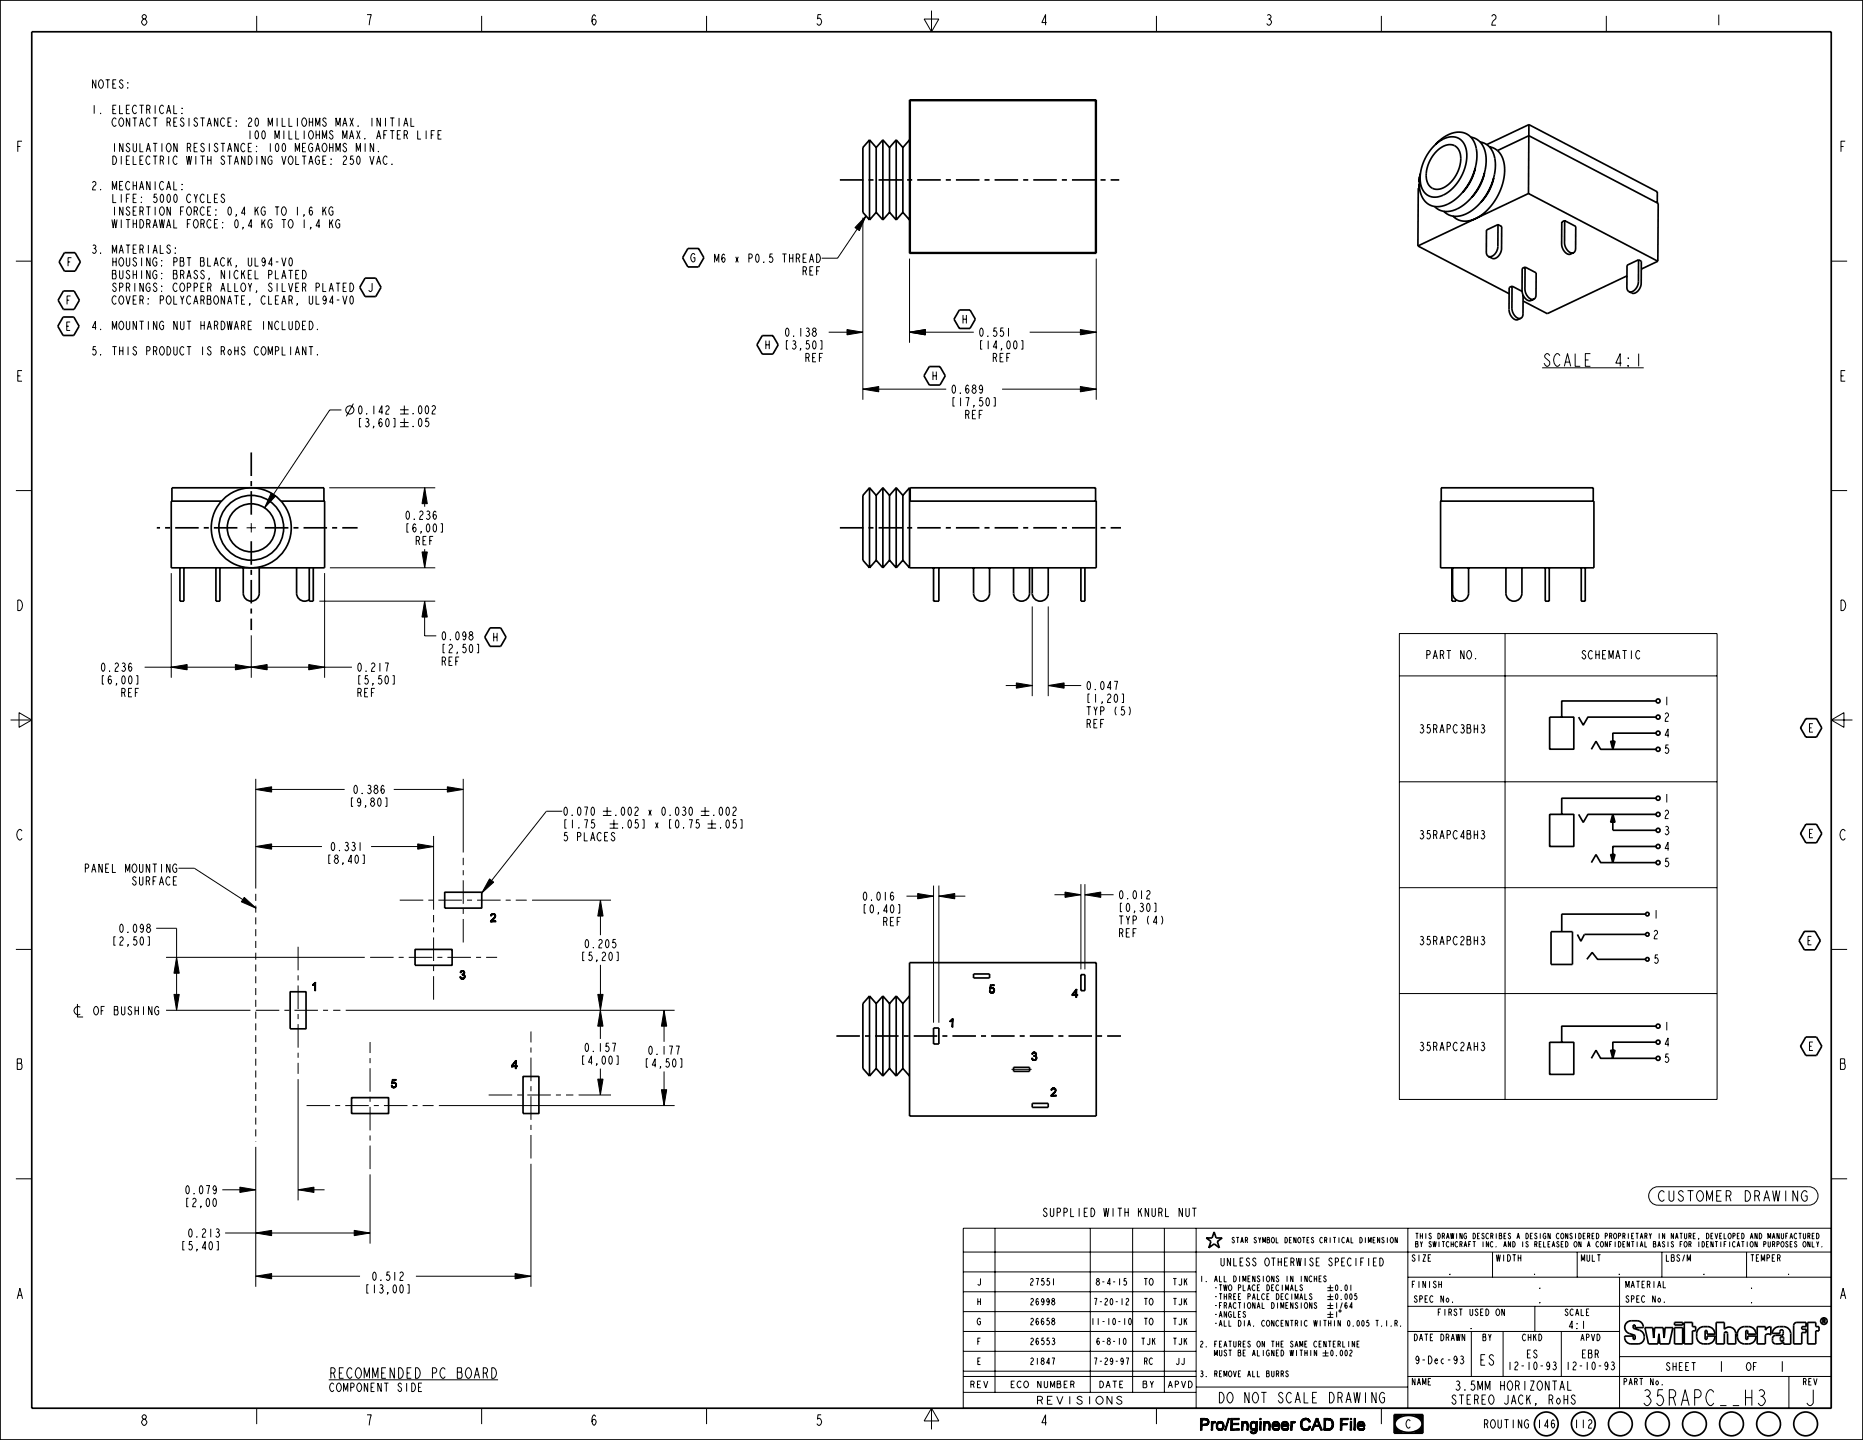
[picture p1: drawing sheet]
<svg xmlns="http://www.w3.org/2000/svg" width="559mm" height="432mm" viewBox="0 0 559 432" stroke-linecap="round" stroke-linejoin="round" font-family="sans-serif">
<g fill="none" stroke="#000" stroke-width=".3">
<path d="M42.8 6l.3-.3a.93 .93 0 0 1 1 .9 .93 .93 0 0 1-1 1l-.6-.8zM43.1 5.7l-.5-.5a.72 .72 0 0 1 .8-.8l.5 .5-.5 .8M77 4.8v4.7M110.1 4.4h1.3l-.7 3.2M144.5 4.8v4.7M178.7 4.9l-.5-.5a2.15 2.15 0 0 0 0 3.2 1.05 1.05 0 0 0 0-1.9l-.5 .3-.1 .5M211.9 4.8v4.7M246.3 4.4h-1l-.1 1.3 .3-.3a1.06 1.06 0 0 1 1 1.1 1.06 1.06 0 0 1-1 1.1l-.5-.6M277.2 5.7h4.4l-2.2 3.8zM279.4 3.2v6.3M313.9 6.8h-1.4l1.1-2.4v3.2M346.9 4.8v4.7"/>
<path d="M380.1 4.6l.3-.2a.73 .73 0 0 1 .8 .8l-.4 .5a.95 .95 0 0 1 .6 1.1 .95 .95 0 0 1-1 .8l-.4-.6M380.4 5.7h.4M414.3 4.8v4.7M447.4 4.9l.5-.5h.3l.5 .5v.5a2.9 2.9 0 0 0-1.3 2.2h1.3M481.8 4.8v4.7M515.5 4.4v3.2M28.2 31.5v2.6M28.8 23.9v2.6l-1.1-2.6v2.6M29.9 24.1l.3-.2a1.35 1.35 0 0 1 .8 1.3 1.35 1.35 0 0 1-.8 1.3l-.3-.2a1.66 1.66 0 0 1 0-2.2zM30.2 33.9l.1 .2zM31.7 23.9h1.2M32.3 23.9v2.6"/>
<path d="M33.8 25.2h.7M33.8 32.8h.7M34.9 23.9h-1.1v2.6h1.1M34.9 31.5h-1.1v2.6h1.1M34.9 35.8l-.4-.4a1.35 1.35 0 0 0-.9 1.2 1.35 1.35 0 0 0 .9 1.3l.4-.4M35.9 31.5v2.6h1M36 35.6l.2-.2a1.35 1.35 0 0 1 .9 1.2 1.35 1.35 0 0 1-.9 1.3l-.2-.2a1.66 1.66 0 0 1 0-2.1zM36.9 24.3l-.7-.4-.3 .4 .1 .5a1.23 1.23 0 0 1 .9 1.2l-.7 .5-.5-.7M37.9 32.8h.6M38.3 26.3l.1 .2zM38.3 24.8l.1 .2zM38.9 31.5h-1v2.6h1"/>
<path d="M38.9 35.4v2.5l-1-2.5v2.5M39.8 35.4h1.3M40.4 35.4v2.5M40.9 32l-.3-.5a1.35 1.35 0 0 0-.9 1.3 1.35 1.35 0 0 0 .9 1.3l.3-.4M41.8 37.9l.7-2.5 .6 2.5M41.8 31.5h1.3M42.1 37h.8M42.5 31.5v2.6M44 32.8h.6l.4-.4v-.4l-.4-.5h-.6v2.6M44.6 32.8l.4 1.3M45 35.8l-.4-.4a1.35 1.35 0 0 0-.9 1.2 1.35 1.35 0 0 0 .9 1.3l.4-.4M45.9 35.4h1.3"/>
<path d="M46.5 31.5v2.6M46.5 35.4v2.5M49.1 32l-.4-.5a1.35 1.35 0 0 0-.9 1.3 1.35 1.35 0 0 0 .9 1.3l.4-.4M50 34.1l.6-2.6 .6 2.6M50.1 36.6h.6l.4-.4v-.4l-.4-.4h-.6v2.5M50.2 33.2h.8M50.7 36.6l.4 1.3M52.1 31.5v2.6h1M52.1 36.6h.7M53.1 35.4h-1v2.5h1M54.5 33.9l.2 .2zM54.5 32.4l.2 .2z"/>
<path d="M55.2 35.8l-.7-.4-.3 .4 .1 .4a1.23 1.23 0 0 1 .9 1.3l-.7 .4-.5-.6M56.7 35.4v2.5M59.2 35.8l-.6-.4-.4 .4 .1 .4a1.23 1.23 0 0 1 .9 1.3l-.6 .4-.5-.6M60.1 35.4h1.3M60.8 35.4v2.5M62.2 37.9l.6-2.5 .6 2.5M62.4 37h.8M65.3 35.4v2.5l-1-2.5v2.5M67.4 35.8l-.4-.4a1.35 1.35 0 0 0-.9 1.2 1.35 1.35 0 0 0 .9 1.3l.4-.4M68.4 36.6h.6M69.4 35.4h-1v2.5h1M70.8 37.7l.1 .2z"/>
<path d="M70.8 36.2l.1 .2zM74.5 35.8l.4-.4 .6 .4v.4l-.6 .6-.4 1.1h1M75 39.2v2.5M76.8 35.6l.2-.2a1.72 1.72 0 0 1 0 2.5 1.8 1.8 0 0 1-.2-2.3zM76.8 39.4l.2-.2a1.72 1.72 0 0 1 0 2.5 1.8 1.8 0 0 1-.2-2.3zM78.8 39.4l.2-.2a1.72 1.72 0 0 1 0 2.5 1.8 1.8 0 0 1-.2-2.3zM80.4 37.9v-2.5l.7 2.1 .6-2.1v2.5M83.1 35.4v2.5M84.6 35.4v2.5h1.1M85.1 39.2v2.5M86.7 35.4v2.5h1M86.7 39.2v2.5h1"/>
<path d="M88.7 39.2v2.5h1M89.2 35.4v2.5M90.9 35.6l.2-.2a1.35 1.35 0 0 1 .9 1.2 1.35 1.35 0 0 1-.9 1.3l-.2-.2a1.66 1.66 0 0 1 0-2.1zM91.2 39.2v2.5M92.8 36.6h1M92.8 35.4v2.5M92.9 39.4l.2-.2a1.35 1.35 0 0 1 .9 1.2 1.35 1.35 0 0 1-.9 1.3l-.2-.2a1.66 1.66 0 0 1 0-2.1zM93.8 35.4v2.5M94.7 37.9v-2.5l.6 2.1 .6-2.1v2.5M94.8 39.2v2.5M95.8 39.2v2.5M97.8 35.8l-.6-.4-.4 .4 .2 .4a1.23 1.23 0 0 1 .8 1.3l-.6 .4-.5-.6"/>
<path d="M99.9 39.6l-.7-.4-.3 .4 .1 .4a1.23 1.23 0 0 1 .9 1.3l-.7 .4-.5-.6M100.8 37.9v-2.5l.6 2.1 .6-2.1v2.5M102.8 37.9l.6-2.5 .7 2.5M103.1 37h.7M105 35.4l1 2.5M106 35.4l-1 2.5M107 39.2l1 2.5M107.4 37.7l.1 .2zM108 39.2l-1 2.5M111.6 35.4v2.5M114.1 35.4v2.5l-1-2.5v2.5M115.6 35.4v2.5"/>
<path d="M116.1 39.2h-1v2.5M117 35.4h1.3M117 39.2h1.3M117.7 35.4v2.5M117.7 39.2v2.5M119.7 35.4v2.5M120.2 39.2h-1v2.5h1M121.1 37.9l.6-2.5 .7 2.5M121.3 37h.8M123.2 35.4v2.5h1.1M125.3 39.2v2.5h1M127.8 39.2v2.5"/>
<path d="M130.4 39.2h-1.1v2.5M132.4 39.2h-1v2.5h1M5.3 43.9h.8M6.6 42.3h-1.3v3.2M27.7 54.8l.4-.4 .7 .4v.4l-.7 .7-.4 1h1.1M30.2 56.7l.1 .2zM33.7 56.9v-2.5l.6 2.1 .7-2.1v2.5M33.8 46.8a1.28 1.28 0 0 1 1.2 1.3 1.28 1.28 0 0 1-1.2 1.2zM33.8 58.2v2.6h1.1M34.3 43v2.5M35.9 55.7h.6M36.4 46.8v2.5"/>
<path d="M36.4 58.2v2.6M36.9 43v2.5l-1-2.5v2.5M36.9 54.4h-1v2.5h1M37.9 48.1h.6M37.9 59.5h.6M38.9 43.4l-.6-.4-.4 .4 .1 .4a1.23 1.23 0 0 1 .9 1.3l-.6 .4-.5-.6M38.9 46.8h-1v2.5h1M38.9 54.8l-.4-.4a1.35 1.35 0 0 0-.9 1.3 1.35 1.35 0 0 0 .9 1.2l.4-.4M38.9 58.2h-1v2.6M39.9 43v2.1l.4 .4 .6-.4v-2.1M39.9 46.8v2.5h1M39.9 55.7h1"/>
<path d="M39.9 54.4v2.5M39.9 59.5h.7M40.9 58.2h-1v2.6h1M40.9 54.4v2.5M41.8 56.9l.7-2.5 .6 2.5M42 43v2.5h1M42 48.1h.6M42.1 56.1h.8M42.3 59.1l.2 .2zM43 46.8h-1v2.5h1M43.9 45.5l.6-2.5 .6 2.5M44.1 44.7h.8"/>
<path d="M45 47.2l-.4-.4a1.35 1.35 0 0 0-.9 1.3 1.35 1.35 0 0 0 .9 1.2l.4-.4M45 54.4v2.5l-1-2.5v2.5M45.9 43h1.3M45.9 46.8h1.3M46.5 43v2.5M46.5 46.8v2.5M46.5 54.4v2.5M47 58.2h-.7l-.1 1.1 .2-.2a.85 .85 0 0 1 .8 .8 .85 .85 0 0 1-.8 .9l-.4-.5M48.1 48.1h.6l.4-.5v-.4l-.4-.4h-.6v2.5M48.3 58.4l.3-.2a1.72 1.72 0 0 1 0 2.6 1.8 1.8 0 0 1-.3-2.4zM48.6 43v2.5M48.7 48.1l.4 1.2"/>
<path d="M49.1 54.8l-.4-.4a1.35 1.35 0 0 0-.9 1.3 1.35 1.35 0 0 0 .9 1.2l.4-.4M50 56.9l.6-2.5 .6 2.5M50.2 43.2l.3-.2a1.35 1.35 0 0 1 .9 1.2 1.35 1.35 0 0 1-.9 1.3l-.3-.2a1.66 1.66 0 0 1 0-2.1zM50.2 56.1h.8M50.3 58.4l.3-.2a1.72 1.72 0 0 1 0 2.6 1.8 1.8 0 0 1-.3-2.4zM50.6 46.8v2.5M52.1 54.4v2.5h1M52.4 58.4l.2-.2a1.72 1.72 0 0 1 0 2.6 1.8 1.8 0 0 1-.2-2.4zM53.1 43v2.5l-1-2.5v2.5M53.1 47.2l-.3-.4a1.35 1.35 0 0 0-.9 1.3 1.35 1.35 0 0 0 .9 1.2l.3-.4M54.5 56.7l.2 .2zM54.5 55.2l.2 .3z"/>
<path d="M55.9 46.8l.4 2.5 .4-2.5 .4 2.5 .4-2.5M56.2 44.2h.6l.4-.4v-.4l-.4-.4h-.6v2.5M56.8 44.2l.4 1.3M57.2 58.6l-.4-.4a1.35 1.35 0 0 0-.9 1.3 1.35 1.35 0 0 0 .9 1.3l.4-.5M58.2 58.2l.5 1.3v1.3M58.2 44.2h.7M58.7 46.8v2.5M59.2 43h-1v2.5h1M59.2 58.2l-.5 1.3M60.1 46.8h1.3M60.8 46.8v2.5M61.3 43.4l-.7-.4-.3 .4 .1 .4a1.23 1.23 0 0 1 .9 1.3l-.7 .4-.5-.6"/>
<path d="M61.3 58.6l-.4-.4a1.35 1.35 0 0 0-.9 1.3 1.35 1.35 0 0 0 .9 1.3l.4-.5M62.3 58.2v2.6h1M62.3 48.1h1M62.3 46.8v2.5M62.8 43v2.5M63.3 46.8v2.5M64.3 59.5h.7M65.3 43.4l-.6-.4-.4 .4 .1 .4a1.23 1.23 0 0 1 .9 1.3l-.6 .4-.5-.6M65.3 58.2h-1v2.6h1M66.2 43h1.3M66.9 43v2.5M67.4 47.2l-.7-.4-.4 .4 .2 .4a1.23 1.23 0 0 1 .9 1.3l-.7 .4-.5-.6"/>
<path d="M67.4 58.6l-.7-.4-.4 .4 .2 .5a1.23 1.23 0 0 1 .9 1.2l-.7 .5-.5-.7M68.3 45.5l.6-2.5 .6 2.5M68.3 46.8h1.2M68.5 44.7h.8M68.9 46.8v2.5M70.3 49.3l.6-2.5 .7 2.5M70.5 48.5h.8M71.4 43v2.5l-1-2.5v2.5M73.5 43.4l-.4-.4a1.35 1.35 0 0 0-.9 1.2 1.35 1.35 0 0 0 .9 1.3l.4-.4M73.5 46.8v2.5l-1.1-2.5v2.5M74.5 46.8a1.28 1.28 0 0 1 1.1 1.3 1.28 1.28 0 0 1-1.1 1.2zM74.5 44.2h.6"/>
<path d="M75.5 43h-1v2.5h1M76.9 45.3l.1 .2zM76.9 43.8l.1 .2zM77 46.8v2.5M79.6 46.8v2.5l-1.1-2.5v2.5M81.1 43v2.5M81.6 47.2l-.4-.4a1.35 1.35 0 0 0-.9 1.3 1.35 1.35 0 0 0 .9 1.2l.4-.4v-.8h-.5M82.5 41.7v-2.5l.6 2.1 .6-2.1v2.5M82.9 43.2l.2-.2a1.72 1.72 0 0 1 0 2.5 1.8 1.8 0 0 1-.2-2.3zM84.5 46.8l.6 2.5 .7-2.5M84.9 43.2l.2-.2a1.72 1.72 0 0 1 0 2.5 1.8 1.8 0 0 1-.2-2.3zM86.8 47l.2-.2a1.35 1.35 0 0 1 .9 1.3 1.35 1.35 0 0 1-.9 1.2l-.2-.2a1.66 1.66 0 0 1 0-2.1z"/>
<path d="M88.6 45.5v-2.5l.6 2.1 .6-2.1v2.5M88.7 46.8v2.5h1M90.6 46.8h1.3M90.7 44.2h.7M91.2 46.8v2.5M91.7 43h-1v2.5h1M92.6 49.3l.7-2.5 .6 2.5M92.9 48.5h.8M93.8 43.4l-.4-.4a1.35 1.35 0 0 0-.9 1.2 1.35 1.35 0 0 0 .9 1.3l.4-.4v-.9h-.5M94.7 45.5l.6-2.5 .6 2.5M94.8 40.4h1M94.9 44.7h.8"/>
<path d="M95.8 47.2l-.4-.4a1.35 1.35 0 0 0-.9 1.3 1.35 1.35 0 0 0 .9 1.2l.4-.4v-.8h-.5M96.7 41.7v-2.5l.6 2.1 .7-2.1v2.5M96.8 48.1h.7M97 43.2l.2-.2a1.35 1.35 0 0 1 .9 1.2 1.35 1.35 0 0 1-.9 1.3l-.2-.2a1.66 1.66 0 0 1 0-2.1zM97.8 46.8h-1v2.5h1M98.9 44.2h1M98.9 43v2.5M99.2 49.1l.2 .2zM99.2 47.6l.2 .2zM99.9 43v2.5M100.8 45.5v-2.5l.6 2.1 .6-2.1v2.5M102.8 41.7v-2.5l.6 2.1 .7-2.1v2.5"/>
<path d="M102.9 47.2l.4-.4 .6 .4v.4l-.6 .7-.4 1h1M103.9 43.4l-.6-.4-.4 .4 .2 .4a1.23 1.23 0 0 1 .8 1.3l-.6 .4-.5-.6M104.8 41.7l.7-2.5 .6 2.5M105.1 40.9h.7M106 46.8h-.8l-.1 1 .2-.2a.85 .85 0 0 1 .8 .9 .85 .85 0 0 1-.8 .8l-.3-.4M106.9 45.5v-2.5l.6 2.1 .6-2.1v2.5M107.2 47l.3-.2a1.72 1.72 0 0 1 0 2.5 1.8 1.8 0 0 1-.3-2.3zM109.4 41.5l.1 .2zM109.5 43v2.5M110.9 46.8l.7 2.5 .6-2.5M112.1 43v2.5l-1-2.5v2.5M113 41.7l.6-2.5 .6 2.5"/>
<path d="M113 49.3l.6-2.5 .6 2.5M113.2 40.9h.8M113.2 48.5h.8M113.5 45.3l.1 .2zM115.1 40.4h.7M116.1 47.2l-.3-.4a1.35 1.35 0 0 0-.9 1.3 1.35 1.35 0 0 0 .9 1.2l.3-.4M117.5 49.1l.2 .2zM119.2 40.4h.6M121.2 40.4h.6l.4-.4v-.4l-.4-.4h-.6v2.5M121.8 40.4l.4 1.3M129.3 40.4h.7M131.4 40.4h.6"/>
<path d="M552.2 43.9h.8M553.5 42.3h-1.3v3.2M4.8 78.3h4.7M20.4 78.5h.6M21.4 77.3h-1v2.5M27.9 73.7l.2-.2 .5 .2 .2 .4-.4 .4a.69 .69 0 0 1 .5 .9 .69 .69 0 0 1-1 .4l-.2-.2M28.1 74.5h.3M30.2 75.8l.1 .2zM33.6 65.8l.4 2.6 .3-2.6 .4 2.6 .4-2.6M33.7 76v-2.5l.6 2.1 .7-2.1v2.5M33.8 77.3v2.5M33.8 78.5h1.1"/>
<path d="M34.3 62v2.6M34.9 77.3v2.5M35.7 76l.7-2.5 .6 2.5M36 77.5l.2-.2a1.35 1.35 0 0 1 .9 1.2 1.35 1.35 0 0 1-.9 1.3l-.2-.2a1.66 1.66 0 0 1 0-2.1zM36 75.1h.8M36.4 65.8v2.6M36.9 62v2.6l-1-2.6v2.6M37.8 65.8h1.2M37.8 73.5h1.2M37.9 77.3v2.1l.4 .4 .6-.4v-2.1M38.4 65.8v2.6M38.4 73.5v2.5"/>
<path d="M38.9 62.4l-.6-.4-.4 .4 .1 .5a1.23 1.23 0 0 1 .9 1.2l-.6 .5-.5-.7M39.9 65.8v2.6M39.9 63.3h.7M39.9 67.1h1M39.9 74.7h.7M40.9 62h-1v2.6h1M40.9 73.5h-1v2.5h1M40.9 77.7l-.6-.4-.4 .4 .2 .4a1.23 1.23 0 0 1 .8 1.3l-.6 .4-.5-.6M40.9 65.8v2.6M42 63.3h.6l.4-.4v-.5l-.4-.4h-.6v2.6M42 65.8a1.28 1.28 0 0 1 1.1 1.3 1.28 1.28 0 0 1-1.1 1.3zM42 74.7h.6l.4-.4v-.4l-.4-.4h-.6v2.5"/>
<path d="M42.3 60.5l.2 .3zM42.5 77.3v2.5M42.6 63.3l.4 1.3M42.6 74.7l.4 1.3M43.9 62h1.2M44 67.1h.6l.4-.4v-.4l-.4-.5h-.6v2.6M44.5 62v2.6M44.5 73.5v2.5M44.6 67.1l.4 1.3M45 77.3v2.5l-1-2.5v2.5M45.9 68.4l.6-2.6 .7 2.6M45.9 76l.6-2.5 .7 2.5"/>
<path d="M46.2 67.5h.7M46.2 75.1h.7M46.5 62v2.6M47 77.7l-.3-.4a1.35 1.35 0 0 0-.9 1.2 1.35 1.35 0 0 0 .9 1.3l.3-.4v-.9h-.5M47.8 65.8l.4 2.6 .4-2.6 .3 2.6 .4-2.6M48.1 73.5v2.5h1M48.2 62.2l.2-.2a1.35 1.35 0 0 1 .9 1.3 1.35 1.35 0 0 1-.9 1.3l-.2-.2a1.66 1.66 0 0 1 0-2.2zM48.4 79.6l.2 .2zM48.4 78.1l.2 .2zM50 68.4l.6-2.6 .6 2.6M50.2 67.5h.8M51.1 62v2.6l-1-2.6v2.6"/>
<path d="M51.1 73.9l-.6-.4-.4 .4 .1 .4a1.23 1.23 0 0 1 .9 1.3l-.6 .4-.5-.6M52.1 65.8v2.6h1M52.1 78.5h.7l.3-.4v-.4l-.3-.4h-.7v2.5M52.5 75.8l.1 .2zM52.5 74.3l.1 .2zM54 77.3h.9l.1 .2-.1 .8 .3 1.1-.3 .4h-.9zM54 78.3h.9M54.2 63.3h.6M55.2 62h-1v2.6M56.1 77.3h1.2M56.2 67.1h.6M56.3 62.2l.3-.2a1.35 1.35 0 0 1 .9 1.3 1.35 1.35 0 0 1-.9 1.3l-.3-.2a1.66 1.66 0 0 1 0-2.2z"/>
<path d="M56.7 77.3v2.5M57.2 65.8h-1v2.6M58.2 63.3h.7l.3-.4v-.5l-.3-.4h-.7v2.6M58.3 66l.3-.2a1.35 1.35 0 0 1 .9 1.3 1.35 1.35 0 0 1-.9 1.3l-.3-.2a1.66 1.66 0 0 1 0-2.2zM58.9 63.3l.3 1.3M60.1 77.3h.9l.1 .2-.1 .8 .3 1.1-.3 .4h-.9zM60.1 78.3h.9M60.3 67.1h.6l.4-.4v-.4l-.4-.5h-.6v2.6M60.9 67.1l.4 1.3M61.3 62.4l-.4-.4a1.35 1.35 0 0 0-.9 1.3 1.35 1.35 0 0 0 .9 1.3l.4-.5M62.3 77.3v2.5h1M62.3 63.3h.6"/>
<path d="M63.3 62h-1v2.6h1M63.3 66.3l-.4-.5a1.35 1.35 0 0 0-.9 1.3 1.35 1.35 0 0 0 .9 1.3l.4-.5M64.2 79.8l.6-2.5 .7 2.5M64.3 67.1h.7M64.4 79h.8M64.7 64.4l.1 .2zM64.7 62.9l.1 .2zM65.3 65.8h-1v2.6h1M66.7 68.2l.2 .2zM66.7 66.7l.2 .2zM67.4 77.7l-.4-.4a1.35 1.35 0 0 0-.9 1.2 1.35 1.35 0 0 0 .9 1.3l.4-.4M68.4 77.3v2.5"/>
<path d="M68.6 62.2l.3-.2a1.72 1.72 0 0 1 0 2.6 1.8 1.8 0 0 1-.3-2.4zM68.9 78.1l.5 1.7M69.4 77.3l-1 1.4M70.7 66l.2-.2a1.72 1.72 0 0 1 0 2.6 1.8 1.8 0 0 1-.2-2.4zM70.9 64.6l-.1-.2 .1 .2-.2 .4M70.9 79.8l-.1-.2 .1 .2-.2 .4M73 68.4l-.2-.2 .2 .2-.3 .4M73.6 63.9h-1.2l.9-1.9v2.6M74.5 77.3v2.1l.4 .4 .6-.4v-2.1M75.6 67.7h-1.1l.9-1.9v2.6M76.5 77.3v2.5h1M76.5 62v2.6"/>
<path d="M77 62.9l.5 1.7M77.5 62l-1 1.5M78.5 65.8v2.6M79 66.7l.6 1.7M79.6 62.4l-.4-.4a1.35 1.35 0 0 0-.9 1.3 1.35 1.35 0 0 0 .9 1.3l.4-.5v-.8h-.6M79.6 78.1l-.2 .4-.4 .2-.3-.2a.99 .99 0 0 1 .3-1.2 1.72 1.72 0 0 1 0 2.5l-.3-.4M79.6 65.8l-1.1 1.5M81.6 66.3l-.4-.5a1.35 1.35 0 0 0-.9 1.3 1.35 1.35 0 0 0 .9 1.3l.4-.5v-.8h-.5M81.7 79.2h-1.1l.9-1.9v2.5M82.5 62h1.2M82.7 78.5h.8M83.1 62v2.6"/>
<path d="M84.5 77.3l.6 2.5 .7-2.5M84.5 65.8h1.3M84.8 62.2l.2-.2a1.35 1.35 0 0 1 .9 1.3 1.35 1.35 0 0 1-.9 1.3l-.2-.2a1.66 1.66 0 0 1 0-2.2zM85.1 65.8v2.6M86.8 66l.2-.2a1.35 1.35 0 0 1 .9 1.3 1.35 1.35 0 0 1-.9 1.3l-.2-.2a1.66 1.66 0 0 1 0-2.2zM86.9 77.5l.3-.2a1.72 1.72 0 0 1 0 2.5 1.8 1.8 0 0 1-.3-2.3zM89.2 62v2.6M91.2 64.6l-.1-.2 .1 .2-.2 .4M91.2 65.8v2.6M93.3 68.4l-.2-.2 .2 .2-.3 .4M93.7 62.4l-.4-.4a1.72 1.72 0 0 0 0 2.6 .84 .84 0 0 0 0-1.5l-.4 .2-.1 .4M95.9 67.7h-1.1l.9-1.9v2.6"/>
<path d="M96.8 62v2.6M97.3 62.9l.5 1.7M97.8 62l-1 1.5M98.9 65.8v2.6M99.4 66.7l.5 1.7M99.9 62.4l-.4-.4a1.35 1.35 0 0 0-.9 1.3 1.35 1.35 0 0 0 .9 1.3l.4-.5v-.8h-.5M99.9 65.8l-1 1.5M101.9 66.3l-.4-.5a1.35 1.35 0 0 0-.9 1.3 1.35 1.35 0 0 0 .9 1.3l.4-.5v-.8h-.5M208.4 76.4l-.3-.4a1.35 1.35 0 0 0-.9 1.3 1.35 1.35 0 0 0 .9 1.2l.3-.4v-.8h-.5M214.3 78.7v-2.5l.7 2.1 .6-2.1v2.5M217.4 76.6l-.4-.4a1.72 1.72 0 0 0 0 2.5 .84 .84 0 0 0 0-1.5l-.4 .2-.1 .4M220.7 77l.7 1.7"/>
<path d="M221.4 77l-.7 1.7M224.6 77.4h.7l.3-.4v-.4l-.3-.4h-.7v2.5M226.9 76.4l.3-.2a1.72 1.72 0 0 1 0 2.5 1.8 1.8 0 0 1-.3-2.3zM229.1 78.5l.1 .2zM231.7 76.2h-.7l-.2 1 .3-.2a.85 .85 0 0 1 .8 .8 .85 .85 0 0 1-.8 .9l-.4-.4M234.7 76.2h1.2M235.3 76.2v2.5M236.8 76.2v2.5M236.8 77.4h1M237.8 76.2v2.5M238.8 77.4h.7l.4-.4v-.4l-.4-.4h-.7v2.5M239.5 77.4l.4 1.3"/>
<path d="M240.9 77.4h.6M241.9 76.2h-1v2.5h1M242.8 78.7l.6-2.5 .7 2.5M243 77.8h.8M243.9 80h-1v2.5h1M244.9 76.2a1.28 1.28 0 0 1 1.2 1.2 1.28 1.28 0 0 1-1.2 1.3zM246 80h-1.1v2.5M258.8 65.3v54.6M259.8 64.7l-8.6 12.7h-4.7M272.8 77.5v25.3M328.8 77.5v42.4M549.3 78.3h4.7"/>
<path d="M20 97.8h.7M20.1 90h.7M21 96.6h-1v2.5h1M21.1 88.7h-1v2.6M28.9 98.2h-1.2l.9-1.9v2.6M30.2 98.6l.1 .3zM33.7 81.1h.9l.1 .2-.1 .8 .3 1.1-.3 .4h-.9zM33.7 98.9v-2.6l.6 2.1 .7-2.1v2.6M33.7 82.1h.9M34.9 85.3l-.7-.4-.4 .4 .2 .4a1.23 1.23 0 0 1 .9 1.3l-.7 .4-.5-.6M34.9 89.1l-.4-.4a1.35 1.35 0 0 0-.9 1.3 1.35 1.35 0 0 0 .9 1.2l.4-.4M35.9 81.1v2.1l.3 .4 .7-.4v-2.1"/>
<path d="M35.9 86.2h.6l.4-.5v-.4l-.4-.4h-.6v2.5M36 88.9l.2-.2a1.35 1.35 0 0 1 .9 1.3 1.35 1.35 0 0 1-.9 1.2l-.2-.2a1.66 1.66 0 0 1 0-2.1zM36 96.5l.2-.2a1.35 1.35 0 0 1 .9 1.3 1.35 1.35 0 0 1-.9 1.3l-.2-.3a1.66 1.66 0 0 1 0-2.1zM37.8 88.7l.6 2.5 .6-2.5M37.9 86.2h.6l.4-.5v-.4l-.4-.4h-.6v2.5M37.9 96.3v2.1l.4 .5 .6-.5v-2.1M38.5 86.2l.4 1.2M38.9 81.5l-.6-.4-.4 .4 .1 .4a1.23 1.23 0 0 1 .9 1.3l-.6 .4-.5-.6M39.9 81.1v2.5M39.9 82.3h1M39.9 90h.7M40.4 84.9v2.5"/>
<path d="M40.9 88.7h-1v2.5h1M40.9 96.3v2.6l-1-2.6v2.6M40.9 81.1v2.5M41.8 96.3h1.3M42 90h.6l.4-.5v-.4l-.4-.4h-.6v2.5M42.5 81.1v2.5M42.5 96.3v2.6M42.6 90l.4 1.2M43 84.9v2.5l-1-2.5v2.5M44.4 91l.1 .2zM44.4 89.5l.1 .3zM44.5 96.3v2.6"/>
<path d="M45 81.1v2.5l-1-2.5v2.5M45 85.3l-.4-.4a1.35 1.35 0 0 0-.9 1.3 1.35 1.35 0 0 0 .9 1.2l.4-.4v-.8h-.5M47 81.5l-.3-.4a1.35 1.35 0 0 0-.9 1.2 1.35 1.35 0 0 0 .9 1.3l.3-.4v-.9h-.5M47 85.3l-.6-.4-.4 .4 .2 .4a1.23 1.23 0 0 1 .8 1.3l-.6 .4-.5-.6M47 96.3v2.6l-1-2.6v2.6M48.1 90h.6l.4-.5v-.4l-.4-.4h-.6v2.5M48.4 83.4l.2 .2zM48.4 81.9l.2 .2zM48.4 87.2l.2 .2zM48.4 85.7l.2 .2zM49.1 96.7l-.4-.4a1.35 1.35 0 0 0-.9 1.3 1.35 1.35 0 0 0 .9 1.3l.4-.5v-.8h-.5M50.2 88.9l.3-.2a1.35 1.35 0 0 1 .9 1.3 1.35 1.35 0 0 1-.9 1.2l-.3-.2a1.66 1.66 0 0 1 0-2.1z"/>
<path d="M52 81.1h.9l.1 .2-.1 .8 .2 1.1-.2 .4h-.9zM52 82.1h.9M52.1 88.7v2.5h1M53.1 85.3l-.3-.4a1.35 1.35 0 0 0-.9 1.3 1.35 1.35 0 0 0 .9 1.2l.3-.4M53.1 96.3v2.6l-1-2.6v2.6M54.2 82.3h.6l.4-.4v-.4l-.4-.4h-.6v2.5M54.2 88.7l.5 1.3v1.2M54.2 96.3v2.1l.3 .5 .7-.5v-2.1M54.3 85.1l.2-.2a1.35 1.35 0 0 1 .9 1.3 1.35 1.35 0 0 1-.9 1.2l-.2-.2a1.66 1.66 0 0 1 0-2.1zM54.8 82.3l.4 1.3M55.2 88.7l-.5 1.3M56.1 83.6l.6-2.5 .6 2.5"/>
<path d="M56.1 96.3h1.2M56.2 86.2h.6l.4-.5v-.4l-.4-.4h-.6v2.5M56.3 82.8h.8M56.7 96.3v2.6M57.2 89.1l-.4-.4a1.35 1.35 0 0 0-.9 1.3 1.35 1.35 0 0 0 .9 1.2l.4-.4M58.1 91.2l.6-2.5 .7 2.5M58.2 86.2h.7l.3-.5v-.4l-.3-.4h-.7v2.5M58.3 90.4h.8M59.2 81.5l-.6-.4-.4 .4 .1 .4a1.23 1.23 0 0 1 .9 1.3l-.6 .4-.5-.6M60.3 90h.6l.4-.5v-.4l-.4-.4h-.6v2.5M60.3 86.2h.6M60.3 96.3v2.6"/>
<path d="M60.3 97.6h1M60.9 90l.4 1.2M61.3 81.5l-.7-.4-.3 .4 .1 .4a1.23 1.23 0 0 1 .9 1.3l-.7 .4-.5-.6M61.3 84.9h-1v2.5h1M61.3 96.3v2.6M62.2 88.7h.8l.2 .2-.2 .9 .3 1-.3 .4h-.8zM62.2 98.9l.6-2.6 .6 2.6M62.2 89.8h.8M62.3 86.2h.6l.4-.5v-.4l-.4-.4h-.6v2.5M62.4 98h.8M62.8 83.6l-.1-.2 .1 .2-.3 .4M62.9 86.2l.4 1.2"/>
<path d="M64.3 97.6h.7l.3-.4v-.5l-.3-.4h-.7v2.6M64.4 88.9l.3-.2a1.35 1.35 0 0 1 .9 1.3 1.35 1.35 0 0 1-.9 1.2l-.3-.2a1.66 1.66 0 0 1 0-2.1zM65 97.6l.3 1.3M66.2 87.4l.7-2.5 .6 2.5M66.3 96.3a1.28 1.28 0 0 1 1.2 1.3 1.28 1.28 0 0 1-1.2 1.3zM66.5 86.6h.7M67.4 81.1v2.5l-1.1-2.5v2.5M67.4 88.7v2.5l-1.1-2.5v2.5M68.1 96.3l.4 2.6 .4-2.6 .4 2.6 .4-2.6M68.3 91.2l.6-2.5 .6 2.5M68.4 84.9v2.5h1M68.5 90.4h.8"/>
<path d="M68.9 81.1v2.5M70.3 98.9l.6-2.6 .7 2.6M70.3 88.7h1.3M70.4 84.9v2.5h1M70.5 98h.8M70.9 88.7v2.5M71.4 81.5l-.4-.4a1.35 1.35 0 0 0-.8 1.2 1.35 1.35 0 0 0 .8 1.3l.4-.4M72.4 97.6h.7l.4-.4v-.5l-.4-.4h-.7v2.6M72.4 81.1v2.5M72.4 90h.7M72.6 85.1l.2-.2a1.35 1.35 0 0 1 .9 1.3 1.35 1.35 0 0 1-.9 1.2l-.2-.2a1.66 1.66 0 0 1 0-2.1zM73 81.9l.5 1.7"/>
<path d="M73.1 97.6l.4 1.3M73.5 88.7h-1.1v2.5h1.1M73.5 81.1l-1.1 1.5M74.5 84.9l.5 1.3v1.2M74.5 82.3h.6M74.5 97.6h.6M75 91.2l-.1-.2 .1 .2-.3 .5M75.5 81.1h-1v2.5h1M75.5 96.3h-1v2.6h1M75.5 84.9l-.5 1.3M76.5 81.1v2.5h1M77 87.4l-.1-.2 .1 .2-.2 .4"/>
<path d="M79 96.3v2.6M79.6 89.1l-.4-.4a1.35 1.35 0 0 0-.9 1.3 1.35 1.35 0 0 0 .9 1.2l.4-.4M80.6 82.3h.6l.4-.4v-.4l-.4-.4h-.6v2.5M80.6 88.7v2.5h1M81.6 85.3l-.6-.4-.4 .4 .1 .4a1.23 1.23 0 0 1 .9 1.3l-.6 .4-.6-.6M81.6 96.3v2.6l-1-2.6v2.6M82.6 81.1v2.5h1M82.6 90h.6M83.1 84.9v2.5M83.6 88.7h-1v2.5h1M83.6 96.7l-.4-.4a1.35 1.35 0 0 0-.8 1.3 1.35 1.35 0 0 0 .8 1.3l.4-.5M84.5 83.6l.6-2.5 .7 2.5"/>
<path d="M84.5 91.2l.6-2.5 .7 2.5M84.6 84.9v2.5h1.1M84.6 96.3v2.6h1.1M84.8 82.8h.7M84.8 90.4h.7M86.5 84.9l.7 2.5 .6-2.5M86.5 81.1h1.3M86.7 90h.6l.4-.5v-.4l-.4-.4h-.6v2.5M86.7 96.3v2.1l.3 .5 .7-.5v-2.1M87.2 81.1v2.5M87.3 90l.4 1.2M88.7 96.3a1.28 1.28 0 0 1 1.1 1.3 1.28 1.28 0 0 1-1.1 1.3z"/>
<path d="M88.7 82.3h.6M88.7 86.2h.6M89.2 91.2l-.1-.2 .1 .2-.2 .5M89.7 81.1h-1v2.5h1M89.7 84.9h-1v2.5h1M90.7 81.1a1.28 1.28 0 0 1 1.2 1.2 1.28 1.28 0 0 1-1.2 1.3zM90.7 86.2h.7l.3-.5v-.4l-.3-.4h-.7v2.5M90.7 97.6h.7M91.4 86.2l.3 1.2M91.7 96.3h-1v2.6h1M92.8 88.7v2.1l.3 .4 .7-.4v-2.1M92.8 96.3a1.28 1.28 0 0 1 1.1 1.3 1.28 1.28 0 0 1-1.1 1.3z"/>
<path d="M94.8 86.2h.6l.4-.5v-.4l-.4-.4h-.6v2.5M94.8 88.7v2.5h1M95.2 98.6l.1 .3zM96.8 84.9v2.5h1M97.8 89.5l-.1 .5-.4 .2-.3-.2a.99 .99 0 0 1 .3-1.3 1.72 1.72 0 0 1 0 2.5l-.3-.4M98.7 87.4l.7-2.5 .6 2.5M99 86.6h.7M100 90.6h-1.1l.8-1.9v2.5M100.8 84.9h1.2M101 90h.8M101.4 84.9v2.5M102.8 88.7l.6 2.5 .7-2.5"/>
<path d="M102.9 86.2h.7M103.9 84.9h-1v2.5h1M105 84.9a1.28 1.28 0 0 1 1.1 1.3 1.28 1.28 0 0 1-1.1 1.2zM105.2 88.9l.3-.2a1.72 1.72 0 0 1 0 2.5 1.8 1.8 0 0 1-.3-2.3zM111.6 84.9v2.1l-.4 .4-.6-.4M235.9 98.6l.2-.3a1.72 1.72 0 0 1 0 2.6 1.8 1.8 0 0 1-.2-2.3zM240.2 98.3v2.6M240.9 81.2h.6l.4-.4v-.4l-.4-.4h-.6v2.5M241.5 81.2l.4 1.3M241.8 98.6l.3-.3 .5 .3 .1 .4-.4 .4a.69 .69 0 0 1 .5 .9 .69 .69 0 0 1-1 .4l-.1-.2M242.1 99.4h.2M242.9 81.2h.6"/>
<path d="M243.9 99.6a.65 .65 0 0 1 .9 .2 .65 .65 0 0 1-.3 1 .65 .65 0 0 1-.9-.5zM244.1 99.4l-.4-.4 .4-.7 .7 .5-.4 .6M244.9 81.2h.7M248.6 99.6h10.2M288.8 94.4v2.6M288.8 95.7h1.1M289.9 94.4v2.6M292.1 99.6h-19.3M294.1 98.6l.3-.3a1.72 1.72 0 0 1 0 2.6 1.79 1.79 0 0 1-.3-2.3zM298.9 98.3h-.7l-.1 1.1 .2-.2a.85 .85 0 0 1 .8 .8 .85 .85 0 0 1-.8 .9l-.4-.4M301 98.3h-.8l-.1 1.1 .2-.2a.85 .85 0 0 1 .8 .8 .85 .85 0 0 1-.8 .9l-.3-.4M302.5 98.3v2.6"/>
<path d="M308.8 99.6h20M5.3 112.7h.8M6.6 111.1h-1.3v3.2h1.3M28.8 103.9h-.8l-.1 1.1 .2-.2a.85 .85 0 0 1 .8 .8 .85 .85 0 0 1-.8 .9l-.4-.5M30.2 106.3l.1 .2zM33.7 103.9h1.3M34.3 103.9v2.6M35.9 103.9v2.6M35.9 105.2h1M36.9 103.9v2.6M38.4 103.9v2.6M40.9 104.4l-.6-.5-.4 .5 .2 .4a1.23 1.23 0 0 1 .8 1.2l-.6 .5-.5-.7"/>
<path d="M44 105.2h.6l.4-.4v-.4l-.4-.5h-.6v2.6M46 105.2h.7l.3-.4v-.4l-.3-.5h-.7v2.6M46.7 105.2l.3 1.3M48.2 104.1l.2-.2a1.35 1.35 0 0 1 .9 1.3 1.35 1.35 0 0 1-.9 1.3l-.2-.2a1.66 1.66 0 0 1 0-2.2zM50.1 103.9a1.28 1.28 0 0 1 1.1 1.3 1.28 1.28 0 0 1-1.1 1.3zM52.1 103.9v2.1l.4 .5 .6-.5v-2.1M55.2 104.4l-.4-.5a1.35 1.35 0 0 0-.9 1.3 1.35 1.35 0 0 0 .9 1.3l.4-.5M56.1 103.9h1.2M56.7 103.9v2.6M60.8 103.9v2.6M63.3 104.4l-.6-.5-.4 .5 .1 .4a1.23 1.23 0 0 1 .9 1.2l-.6 .5-.5-.7M66.3 105.2h.7l.4-.4v-.4l-.4-.5h-.7v2.6"/>
<path d="M67 105.2l.4 1.3M68.6 105l.3-.2a.94 .94 0 0 1 .5 .8 .94 .94 0 0 1-.5 .9 .91 .91 0 0 1-.3-1.5zM70.4 105.2h1M70.4 103.9v2.6M71.4 103.9v2.6M73.5 104.4l-.7-.5-.4 .5 .2 .4a1.23 1.23 0 0 1 .9 1.2l-.7 .5-.5-.7M77.5 104.4l-.4-.5a1.35 1.35 0 0 0-.8 1.3 1.35 1.35 0 0 0 .8 1.3l.4-.5M78.7 104.1l.2-.2a1.35 1.35 0 0 1 .9 1.3 1.35 1.35 0 0 1-.9 1.3l-.2-.2a1.66 1.66 0 0 1 0-2.2zM80.4 106.5v-2.6l.7 2.1 .6-2.1v2.6M82.6 105.2h.6l.4-.4v-.4l-.4-.5h-.6v2.6M84.6 103.9v2.6h1.1M87.2 103.9v2.6"/>
<path d="M88.6 106.5l.6-2.6 .6 2.6M88.8 105.6h.8M91.7 103.9v2.6l-1-2.6v2.6M92.6 103.9h1.3M93.3 103.9v2.6M95.2 106.3l.1 .2zM229.7 102.1v2.6M229.7 103.4h1M230.7 102.1v2.6M236.4 102.2h-.5v2.5h.5M237.8 102.4l.2-.2 .5 .2 .2 .4-.4 .4a.69 .69 0 0 1 .5 .9 .69 .69 0 0 1-1 .4l-.2-.2M238 100.7l.2 .2z"/>
<path d="M238 103.2h.3M240.2 104.7l-.1-.2 .1 .2-.3 .4M241.7 107.2h.6l.4-.4v-.4l-.4-.4h-.6v2.5M242.3 107.2l.4 1.3M242.7 102.2h-.7l-.2 1 .3-.2a.85 .85 0 0 1 .8 .9 .85 .85 0 0 1-.8 .8l-.4-.4M243.7 107.2h.7M244 102.4l.3-.2a1.72 1.72 0 0 1 0 2.5 1.8 1.8 0 0 1-.3-2.3zM244.8 106h-1.1v2.5h1.1M245.8 107.2h.6M246 102.2h.5v2.5h-.5M246.8 106h-1v2.5M258.8 116.7h25"/>
<path d="M279.8 112.7h1M279.8 111.4v2.6M280.8 111.4v2.6M285.8 115.6l.3-.2a1.72 1.72 0 0 1 0 2.6 1.8 1.8 0 0 1-.3-2.4zM286.3 119.2h-.5v2.6h.5M288 117.8l.1 .2zM288.1 119.2v2.6M289.6 119.2h1.1l-.5 2.6M290.5 115.9l-.3-.5a1.72 1.72 0 0 0 0 2.6 .84 .84 0 0 0 0-1.5l-.4 .2-.2 .4M291.8 116.7a.65 .65 0 0 1 1 .2 .65 .65 0 0 1-.4 .9 .65 .65 0 0 1-.9-.5zM292.1 116.5l-.4-.4 .4-.7 .6 .5-.4 .6M294.6 102.2h-.5v2.5h.5"/>
<path d="M294.7 116.3l-.1 .4-.4 .2-.4-.2a.99 .99 0 0 1 .4-1.3 1.72 1.72 0 0 1 0 2.6l-.4-.5M294.7 119.2h-.7l-.2 1.1 .3-.2a.85 .85 0 0 1 .8 .8 .85 .85 0 0 1-.8 .9l-.4-.4M296 119.4l.2-.2a1.72 1.72 0 0 1 0 2.6 1.8 1.8 0 0 1-.2-2.4zM296.3 100.7l.1 .2zM296.4 102.2v2.5M297.9 107.2h.7l.3-.4v-.4l-.3-.4h-.7v2.5M298 119.2h.5v2.6h-.5M298.6 107.2l.3 1.3M299.1 104.1h-1.2l.9-1.9v2.5M300 107.2h.6M300.5 104.7l-.2-.2 .2 .2-.3 .4M300.6 116.7h28.2"/>
<path d="M301 106h-1v2.5h1M302 107.2h.6M302.2 102.4l.3-.2a1.72 1.72 0 0 1 0 2.5 1.79 1.79 0 0 1-.3-2.3zM303 106h-1v2.5M304.3 102.4l.2-.2a1.72 1.72 0 0 1 0 2.5 1.79 1.79 0 0 1-.2-2.3zM306.3 102.2h.5v2.5h-.5M462.6 110.3h30.4M464.8 106.7l-.5-.7a.87 .87 0 0 0-1 1l1.3 1.3 .2 .9-.5 .6h-.4l-.8-.9M467.9 106.7l-.6-.7h-.4a2.38 2.38 0 0 0 0 3.8h.4l.6-.6M469.2 109.8l1-3.8 .9 3.8M469.6 108.6h1.1M472.5 106v3.8h1.5"/>
<path d="M475.5 107.9h1M477 106h-1.5v3.8h1.5M486.4 108.9h-1.7l1.3-2.9v3.8M488.3 109.5l.2 .3h-.2zM488.3 107.3h.2v.3zM491.5 106v3.8M552.2 112.7h.8M553.5 111.1h-1.3v3.2h1.3M102.4 122.9h-3.5l-19.5 29.4M106 121l-2.1 3.8M107.8 121.9l.3-.2a1.72 1.72 0 0 1 0 2.5 1.8 1.8 0 0 1-.3-2.3zM108.3 125.5h-.5v2.5h.5"/>
<path d="M109.7 125.7l.3-.2 .5 .2 .1 .4-.4 .4a.69 .69 0 0 1 .5 1 .69 .69 0 0 1-1 .3l-.1-.2M110 124l.1 .2zM110 126.5h.2M112.1 128l-.1-.2 .1 .2-.2 .4M112.1 121.7v2.5M114.5 125.9l-.3-.4a1.72 1.72 0 0 0 0 2.5 .84 .84 0 0 0 0-1.5l-.4 .2-.1 .5M114.8 123.6h-1.1l.8-1.9v2.5M115.7 122.1l.4-.4 .6 .4v.4l-.6 .6-.4 1.1h1M115.9 125.7l.3-.2a1.72 1.72 0 0 1 0 2.5 1.8 1.8 0 0 1-.3-2.3zM118 125.5h.5v2.5h-.5M120 122.9h2.5M120 124.2h2.5"/>
<path d="M120 126.7h2.5M120 128h2.5M121.3 121.6v2.6M121.3 125.4v2.6M123.9 123.9l.1 .3zM123.9 127.7l.1 .3zM125.8 121.8l.2-.2a1.72 1.72 0 0 1 0 2.6 1.8 1.8 0 0 1-.2-2.4zM125.8 125.6l.2-.2a1.72 1.72 0 0 1 0 2.6 1.8 1.8 0 0 1-.2-2.4zM127.8 121.8l.3-.2a1.72 1.72 0 0 1 0 2.6 1.8 1.8 0 0 1-.3-2.4zM128.6 125.4h-.8l-.1 1.1 .2-.2a.85 .85 0 0 1 .8 .8 .85 .85 0 0 1-.8 .9l-.4-.5M129.6 122l.6-.4 .4 .4-.1 .7a1.71 1.71 0 0 0-.9 1.5h1M289.6 124.3h.7l.4-.4v-.4l-.4-.5h-.7v2.6"/>
<path d="M290.3 124.3l.4 1.3M291.7 124.3h.6M292.2 121.8l-.1-.2 .1 .2-.3 .4M292.7 123h-1v2.6h1M293.7 124.3h.6M294.7 123h-1v2.6M4.8 147.1h4.7M74 158.3h2.8M75.4 156.9v2.8M98.8 146.3h31.8M122 153.4l.3-.2a1.72 1.72 0 0 1 0 2.6 1.79 1.79 0 0 1-.3-2.4zM122.6 157h-.6v2.6h.6"/>
<path d="M124.2 155.6l.1 .2zM124.7 157.5l-.4-.5a1.72 1.72 0 0 0 0 2.6 .84 .84 0 0 0 0-1.5l-.4 .2-.1 .4M125.9 153.7l.6-.5 .4 .5-.2 .6a1.71 1.71 0 0 0-.8 1.5h1M126.4 159.6l-.2-.2 .2 .2-.3 .4M127.4 146.3v5.7M128 153.4l.5-.2 .4 .5-.4 .6a.69 .69 0 0 1 .5 .9 .69 .69 0 0 1-1 .4l-.1-.3M128.1 157.3l.3-.3a1.72 1.72 0 0 1 0 2.6 1.79 1.79 0 0 1-.3-2.3zM128.3 154.3h.2M130.2 157.3l.2-.3a1.72 1.72 0 0 1 0 2.6 1.79 1.79 0 0 1-.2-2.3zM130.8 153.7l-.4-.5a1.72 1.72 0 0 0 0 2.6 .84 .84 0 0 0 0-1.5l-.4 .2-.1 .4M132.2 157h.5v2.6h-.5M549.3 147.1h4.7"/>
<path d="M5.3 179.9a1.56 1.56 0 0 1 1.3 2.4l-.6 .8h-.7zM51.4 171.9v31.3M97.4 171.9v31.3M99 170.3h31.6M124.8 162.1h.7l.4-.4v-.4l-.4-.5h-.7v2.6M125.5 162.1l.4 1.3M126.9 162.1h.6M127.4 164.7v5.6M127.9 160.8h-1v2.6h1M128.9 162.1h.6M129.9 160.8h-1v2.6M552.2 179.9a1.59 1.59 0 0 1 1.4 1 1.59 1.59 0 0 1-.3 1.7l-.5 .5h-.6z"/>
<path d="M30.7 199l.2-.2a1.72 1.72 0 0 1 0 2.5 1.8 1.8 0 0 1-.2-2.3zM34.5 199.2l.6-.4 .4 .4-.1 .7a1.71 1.71 0 0 0-.9 1.4h1M36.7 199l.5-.2 .3 .4-.3 .7a.69 .69 0 0 1 .4 .9 .69 .69 0 0 1-.9 .3l-.2-.2M36.9 199.9h.3M39.4 199.2l-.3-.4a1.72 1.72 0 0 0 0 2.5 .84 .84 0 0 0 0-1.4l-.4 .2-.1 .4M75.4 190.5v12.7M95.8 180.3h34.7M107.6 199l.3-.2a1.72 1.72 0 0 1 0 2.5 1.8 1.8 0 0 1-.3-2.3zM111.4 199.2l.6-.4 .4 .4-.1 .7a1.71 1.71 0 0 0-.9 1.4h1M113.9 198.8v2.5M115.5 198.8h1l-.5 2.5M127.4 180.3v10.4h3.5"/>
<path d="M132.6 198.3h.7l.4-.4v-.5l-.4-.4h-.7v2.6M132.9 189.6l.2-.2a1.72 1.72 0 0 1 0 2.5 1.8 1.8 0 0 1-.2-2.3zM133.3 198.3l.4 1.3M133.4 193.2h-.5v2.5h.5M134.7 193.6l.6-.4 .4 .4-.1 .7a1.71 1.71 0 0 0-.9 1.4h1M134.7 198.3h.6M135.1 191.7l.1 .2zM135.7 197h-1v2.6h1M136.7 198.3h.6M137 189.6l.2-.2a1.72 1.72 0 0 1 0 2.5 1.8 1.8 0 0 1-.2-2.3zM137.2 195.7l-.1-.2 .1 .2-.2 .5M137.7 197h-1v2.6"/>
<path d="M139.7 190.2l-.1 .5-.4 .2-.3-.2a.99 .99 0 0 1 .3-1.3 1.72 1.72 0 0 1 0 2.5l-.3-.4M139.7 193.2h-.7l-.1 1.1 .2-.3a.85 .85 0 0 1 .8 .9 .85 .85 0 0 1-.8 .8l-.4-.4M140.9 190.7a.65 .65 0 0 1 .9 .2 .65 .65 0 0 1-.3 .9 .65 .65 0 0 1-.9-.5zM141 193.4l.3-.2a1.72 1.72 0 0 1 0 2.5 1.8 1.8 0 0 1-.3-2.3zM141.1 190.5l-.3-.5 .3-.6 .7 .4-.4 .7M143.1 193.2h.5v2.5h-.5M148.1 189.8v2.5M148.1 191h1M149.1 189.8v2.5M309.6 181.9v26.8M314.4 181.9v26.8M419.7 190h95.3v139.7h-95.3z"/>
<path d="M428 196.3h.6l.4-.4v-.4l-.4-.4h-.6v2.5M429.9 197.6l.6-2.5 .6 2.5M430.1 196.8h.8M432 196.3h.7l.3-.4v-.4l-.3-.4h-.7v2.5M432.7 196.3l.3 1.3M433.9 195.1h1.3M434.6 195.1v2.5M439.1 195.1v2.5l-1-2.5v2.5M440.3 195.3l.2-.2a1.35 1.35 0 0 1 .9 1.2 1.35 1.35 0 0 1-.9 1.3 1.6 1.6 0 0 1-.2-2.3zM442.6 197.4l.1 .2zM451.4 190v139.7M475.6 195.5l-.4-.4-.6 .4 .1 .4 .9 .9-.1 .6-.5 .2-.5-.6"/>
<path d="M477.6 195.5l-.3-.4a1.35 1.35 0 0 0-.9 1.2 1.35 1.35 0 0 0 .9 1.3l.3-.4M478.7 195.1v2.5M478.7 196.3h1M479.7 195.1v2.5M480.7 196.3h.6M481.7 195.1h-1v2.5h1M482.6 197.6v-2.5l.6 2.1 .7-2.1v2.5M484.6 197.6l.7-2.5 .6 2.5M484.9 196.8h.7M486.7 195.1h1.2M487.3 195.1v2.5M489.3 195.1v2.5"/>
<path d="M491.9 195.5l-.4-.4a1.34 1.34 0 0 0-.9 1.2 1.34 1.34 0 0 0 .9 1.3l.4-.4M3.2 215.9h6.3M5.7 213.7l3.8 2.2-3.8 2.2zM31.2 202.6h-.5v2.5h.5M32.8 201.1l.2 .2zM33.4 203l-.4-.4a1.72 1.72 0 0 0 0 2.5 .84 .84 0 0 0 0-1.4l-.4 .2-.1 .4M35 205.1l-.1-.2 .1 .2-.3 .5M36.5 207.7h.7l.3-.4v-.5l-.3-.4h-.7v2.6M36.8 202.8l.2-.2a1.72 1.72 0 0 1 0 2.5 1.8 1.8 0 0 1-.2-2.3zM37.2 207.7l.3 1.3M38.6 207.7h.6M38.8 202.8l.3-.2a1.72 1.72 0 0 1 0 2.5 1.8 1.8 0 0 1-.3-2.3z"/>
<path d="M39.6 206.4h-1v2.6h1M40.6 207.7h.6M40.8 202.6h.6v2.5h-.6M41.6 206.4h-1v2.6M43.4 200.1h62.2M107.3 207.7h.7l.4-.4v-.5l-.4-.4h-.7v2.6M108 207.7l.4 1.3M108.1 202.6h-.5v2.5h.5M109.4 207.7h.6M109.8 201.1l.1 .2zM110.4 206.4h-1v2.6h1M110.4 202.6h-.8l-.1 1.1 .3-.2a.85 .85 0 0 1 .7 .8 .85 .85 0 0 1-.7 .8l-.4-.4"/>
<path d="M111.4 207.7h.6M111.9 205.1l-.1-.2 .1 .2-.2 .5M112.4 206.4h-1v2.6M114.5 202.6h-.8l-.1 1.1 .2-.2a.85 .85 0 0 1 .8 .8 .85 .85 0 0 1-.8 .8l-.4-.4M115.7 202.8l.3-.2a1.72 1.72 0 0 1 0 2.5 1.8 1.8 0 0 1-.3-2.3zM117.8 202.6h.5v2.5h-.5M301.7 205.6h7.9M314.4 205.6h9.9M325.9 211.9h1.3M326.1 217h.6l.4-.4v-.4l-.4-.5h-.6v2.6M326.3 204.5l.3-.2a1.72 1.72 0 0 1 0 2.5 1.8 1.8 0 0 1-.3-2.3zM326.6 211.9v2.6"/>
<path d="M326.7 217l.4 1.3M326.8 208.1h-.5v2.5h.5M328.1 211.9l.5 1.3v1.3M328.1 217h.6M328.5 206.6l.1 .2zM328.6 208.1v2.5M329.1 215.7h-1v2.6h1M329.1 211.9l-.5 1.3M330.1 213.2h.7l.4-.4v-.5l-.4-.4h-.7v2.6M330.1 217h.7M330.4 204.5l.2-.2a1.72 1.72 0 0 1 0 2.5 1.8 1.8 0 0 1-.2-2.3zM330.6 210.6l-.1-.2 .1 .2-.2 .5"/>
<path d="M331.2 215.7h-1.1v2.6M332.2 208.5l.3-.4 .7 .4v.5l-.7 .6-.3 1h1M333.3 206.2h-1.1l.9-1.9v2.5M334.2 204.3h1l-.5 2.5M334.5 208.3l.2-.2a1.72 1.72 0 0 1 0 2.5 1.8 1.8 0 0 1-.2-2.3zM334.8 211.9a2.26 2.26 0 0 0 0 2.6M336.5 208.1h.5v2.5h-.5M337.2 211.9h-.7l-.1 1.1 .2-.2a.85 .85 0 0 1 .8 .8 .85 .85 0 0 1-.8 .9l-.4-.5M338.6 211.9a2.26 2.26 0 0 1 0 2.6M419.7 202.7h95.3M426.1 217.5l.2-.2 .5 .2 .1 .4-.3 .4 .5 .9-.5 .6-.7-.4M426.3 218.3h.3"/>
<path d="M429 217.3h-.8l-.1 1 .2-.2a.85 .85 0 0 1 .8 .9 .85 .85 0 0 1-.8 .8l-.3-.4M430 218.6h.6l.4-.5v-.4l-.4-.4h-.6v2.5M430.6 218.6l.4 1.2M431.9 219.8l.6-2.5 .7 2.5M432.2 219h.7M434.1 218.6h.6l.4-.5v-.4l-.4-.4h-.6v2.5M437.1 217.7l-.4-.4a1.35 1.35 0 0 0-.9 1.3 1.35 1.35 0 0 0 .9 1.2l.4-.4M438.2 217.5l.3-.2 .5 .2 .1 .4-.3 .4 .5 .9-.5 .6-.7-.4M438.5 218.3h.3M440 217.3h.9l.1 .2-.1 .8 .3 1.1-.3 .4h-.9zM440 218.3h.9M442.2 217.3v2.5"/>
<path d="M442.2 218.6h1M443.2 217.3v2.5M444.3 217.5l.6-.2 .3 .4-.3 .6 .5 .9-.5 .6-.7-.4M444.6 218.3h.3M499.4 214.2l.4-.4 .7 .4v.4l-.7 .6-.4 1.1h1.1M499.9 208.9v2.6M542.7 218.3h.7M543.8 217h-1.1v2.5h1.1M549.3 215.9l3.8-2.2v4.4zM549.3 215.9h6.3M76.7 233.5v32.9M76.7 236.7h26.7"/>
<path d="M105.9 239.3h-.5v2.5h.5M106.4 235.7l.3-.2a1.72 1.72 0 0 1 0 2.5 1.8 1.8 0 0 1-.3-2.3zM108.6 237.8l.1 .2zM110.4 235.7l.2-.2 .5 .2 .1 .4-.3 .4 .5 .9-.5 .6-.7-.4M110.6 236.5h.3M112.4 236.7l.5-.2 .5 .6-.5 .9-.5-.2-.3-.4zM112.6 236.5l-.3-.4 .3-.6 .7 .4-.4 .6M113.5 239.5l.3-.2a1.72 1.72 0 0 1 0 2.5 1.8 1.8 0 0 1-.3-2.3zM115.2 235.9l-.4-.4a1.72 1.72 0 0 0 0 2.5 .84 .84 0 0 0 0-1.5l-.4 .2-.1 .4M115.6 239.3h.5v2.5h-.5M118.1 236.7h20.8M138.9 233.5v22.1"/>
<path d="M419.7 234.4h95.3M499.9 238.1v2.5M500.5 223.4h-.8l-.1 1 .2-.2a.85 .85 0 0 1 .8 .9 .85 .85 0 0 1-.8 .8l-.4-.4M500.6 220.5h-1.2l.9-1.9v2.5M6.6 249.2l-.5-.5a1.69 1.69 0 0 0-1.1 1.6 1.69 1.69 0 0 0 1.1 1.6l.5-.5M30.7 259.1v2.5l-1-2.5v2.5M32.7 259.1h-1v2.5h1M33.7 259.1v2.5h1M39.9 259.3l.3-.2a1.35 1.35 0 0 1 .9 1.2 1.35 1.35 0 0 1-.9 1.3l-.3-.2a1.66 1.66 0 0 1 0-2.1zM41.8 259.1v2.1l.4 .4 .7-.4v-2.1M44.9 259.1v2.5l-1-2.5v2.5M45.8 259.1h1.3"/>
<path d="M46.4 259.1v2.5M48.4 259.1v2.5M51 259.1v2.5l-1-2.5v2.5M53 259.5l-.4-.4a1.35 1.35 0 0 0-.8 1.2 1.35 1.35 0 0 0 .8 1.3l.4-.4v-.9h-.5M76.7 253.8h19.9M99.1 256.4h-.5v2.5h.5M99.6 252.8l.3-.2a1.72 1.72 0 0 1 0 2.5 1.8 1.8 0 0 1-.3-2.3zM100.8 257.4l-.4-.4 .4-.6 .6 .4-.4 .6M101.8 254.9l.1 .2zM102.9 258.9l-.1-.2 .1 .2-.2 .4M103.6 252.8l.2-.2 .5 .2 .1 .4-.3 .4 .5 .9-.5 .6-.7-.4M103.8 253.6h.3"/>
<path d="M105.6 252.8l.2-.2 .6 .2 .1 .4-.4 .4 .5 .9-.5 .6-.6-.4M105.6 258.3h-1.2l.9-1.9v2.5M105.8 253.6h.3M106.7 256.6l.3-.2a1.72 1.72 0 0 1 0 2.5 1.8 1.8 0 0 1-.3-2.3zM108 252.6v2.5M108.2 240.1l-.1 .4-.4 .2-.4-.2a.99 .99 0 0 1 .4-1.2 1.72 1.72 0 0 1 0 2.5l-.4-.4M108.8 256.4h.5v2.5h-.5M109.7 241.8l-.1-.2 .1 .2-.2 .4M111.3 253.8h18.8M111.6 240.3l-.4-.4 .4-.6 .7 .4-.4 .6M130.1 250.7v22.1M168.6 243.3h-4.7l-19.4 24.5"/>
<path d="M169.4 242.2l.3-.2a1.72 1.72 0 0 1 0 2.5 1.8 1.8 0 0 1-.3-2.3zM169.9 245.8h-.5v2.5h.5M170.2 249.6h-.8l-.1 1.1 .2-.2a.85 .85 0 0 1 .8 .8 .85 .85 0 0 1-.8 .9l-.3-.5M171.6 244.3l.1 .2zM171.7 245.8v2.5M173.2 250.9h.7l.3-.4v-.5l-.3-.4h-.7v2.6M173.5 242.2l.2-.2a1.72 1.72 0 0 1 0 2.5 1.8 1.8 0 0 1-.2-2.3zM173.6 248.1l.1 .2zM175.3 242h1l-.5 2.5M175.3 245.8h1l-.5 2.5M175.3 249.6v2.6h1M177.2 252.2l.6-2.6 .6 2.6"/>
<path d="M177.4 251.3h.8M177.5 242.2l.3-.2a1.72 1.72 0 0 1 0 2.5 1.8 1.8 0 0 1-.3-2.3zM178.3 245.8h-.8l-.1 1.1 .3-.3a.85 .85 0 0 1 .7 .9 .85 .85 0 0 1-.7 .8l-.4-.4M180.3 250l-.3-.4a1.35 1.35 0 0 0-.9 1.3 1.35 1.35 0 0 0 .9 1.3l.3-.5M180.8 243.3h2.6M180.8 244.5h2.6M181.3 250.9h.7M182.1 242v2.5M182.4 249.6h-1.1v2.6h1.1M182.9 247.1h2.5M182.9 248.3h2.5M184.1 245.8v2.5"/>
<path d="M184.4 250l-.6-.4-.4 .4 .1 .5a1.24 1.24 0 0 1 .9 1.2l-.6 .5-.5-.7M184.7 244.3l.1 .2zM186.6 242.2l.3-.2a1.72 1.72 0 0 1 0 2.5 1.8 1.8 0 0 1-.3-2.3zM186.7 248.1l.2 .2zM188.6 242.2l.3-.2a1.72 1.72 0 0 1 0 2.5 1.8 1.8 0 0 1-.3-2.3zM188.6 246l.3-.2a1.72 1.72 0 0 1 0 2.5 1.8 1.8 0 0 1-.3-2.3zM190.4 242.4l.4-.4 .6 .4v.4l-.6 .7-.4 1h1M191.4 245.8h-.7l-.2 1.1 .3-.3a.85 .85 0 0 1 .7 .9 .85 .85 0 0 1-.7 .8l-.4-.4M192.7 245.8h.5v2.5h-.5M194.6 242.8l.8 1.7M195.4 242.8l-.8 1.7M196.6 246.6l.8 1.7"/>
<path d="M197.4 246.6l-.8 1.7M198.8 242.2l.2-.2a1.72 1.72 0 0 1 0 2.5 1.8 1.8 0 0 1-.2-2.3zM200.9 244.3l.2 .2zM201.3 245.8h-.5v2.5h.5M202.9 242.2l.2-.2a1.72 1.72 0 0 1 0 2.5 1.8 1.8 0 0 1-.2-2.3zM202.9 246l.2-.2a1.72 1.72 0 0 1 0 2.5 1.8 1.8 0 0 1-.2-2.3zM204.8 242.2l.2-.2 .5 .2 .1 .4-.3 .5a.69 .69 0 0 1 .4 .9 .69 .69 0 0 1-.9 .3l-.2-.2M205 248.1l.1 .2zM205 243.1h.3M206.7 245.8h1l-.5 2.5M206.9 242.2l.3-.2a1.72 1.72 0 0 1 0 2.5 1.8 1.8 0 0 1-.3-2.3zM209.7 245.8h-.8l-.1 1.1 .3-.3a.85 .85 0 0 1 .7 .9 .85 .85 0 0 1-.7 .8l-.4-.4"/>
<path d="M210.2 243.3h2.6M210.2 244.5h2.6M211.5 242v2.5M212.3 247.1h2.5M212.3 248.3h2.5M213.5 245.8v2.5M214.1 244.3l.1 .2zM216 242.2l.2-.2a1.72 1.72 0 0 1 0 2.5 1.8 1.8 0 0 1-.2-2.3zM216.1 248.1l.1 .2zM218 242.2l.3-.2a1.72 1.72 0 0 1 0 2.5 1.8 1.8 0 0 1-.3-2.3zM218 246l.3-.2a1.72 1.72 0 0 1 0 2.5 1.8 1.8 0 0 1-.3-2.3zM219.8 242.4l.4-.4 .6 .4v.4l-.6 .7-.4 1h1"/>
<path d="M220.8 245.8h-.8l-.1 1.1 .3-.3a.85 .85 0 0 1 .7 .9 .85 .85 0 0 1-.7 .8l-.4-.4M222.1 245.8h.5v2.5h-.5M426.1 249.2l.2-.2 .5 .2 .1 .5-.3 .4 .5 .8-.5 .7-.7-.4M426.3 250.1h.3M429 249h-.8l-.1 1.1 .2-.2a.85 .85 0 0 1 .8 .8 .85 .85 0 0 1-.8 .9l-.3-.4M430 250.3h.6l.4-.4v-.4l-.4-.5h-.6v2.6M430.6 250.3l.4 1.3M431.9 251.6l.6-2.6 .7 2.6M432.2 250.7h.7M434.1 250.3h.6l.4-.4v-.4l-.4-.5h-.6v2.6M437.1 249.5l-.4-.5a1.34 1.34 0 0 0-.9 1.3 1.34 1.34 0 0 0 .9 1.3l.4-.4M439.3 250.9h-1.2l.9-1.9v2.6"/>
<path d="M440 249h.9l.1 .2-.1 .9 .3 1.1-.3 .4h-.9zM440 250.1h.9M442.2 249v2.6M442.2 250.3h1M443.2 249v2.6M444.3 249.2l.6-.2 .3 .5-.3 .6 .5 .8-.5 .7-.7-.4M444.6 250.1h.3M499.4 243.4l.7-.5 .4 .5-.2 .6a1.71 1.71 0 0 0-.9 1.5h1.1M499.6 248l.2-.2 .5 .2 .2 .4-.4 .4 .5 .9-.5 .6-.7-.4M499.8 248.8h.3M500.5 257.4h-.8l-.1 1 .2-.2a.85 .85 0 0 1 .8 .8 .85 .85 0 0 1-.8 .9l-.4-.4M500.6 254.5h-1.2l.9-2v2.6"/>
<path d="M542.7 249.9h.7M543.8 248.7h-1.1v2.5h1.1M553.5 249.2l-.5-.5a1.69 1.69 0 0 0-1.1 1.6 1.69 1.69 0 0 0 1.1 1.6l.5-.5M25.6 260.3h.6l.4-.4v-.4l-.4-.4h-.6v2.5M27.5 261.6l.6-2.5 .7 2.5M27.7 260.8h.8M31.7 260.3h.6M36.2 277.3l.2-.2a1.72 1.72 0 0 1 0 2.5 1.8 1.8 0 0 1-.2-2.3zM37.7 261.6v-2.5l.6 2.1 .6-2.1v2.5M38.3 279.4l.2 .2zM40.2 277.3l.3-.2a1.72 1.72 0 0 1 0 2.5 1.79 1.79 0 0 1-.3-2.3zM40.8 263.3l-.6-.4-.4 .4 .1 .4a1.23 1.23 0 0 1 .9 1.3l-.6 .4-.5-.6"/>
<path d="M41.8 262.9v2.1l.4 .4 .7-.4v-2.1M43 277.9l-.1 .5-.4 .2-.4-.2a.99 .99 0 0 1 .4-1.3 1.72 1.72 0 0 1 0 2.5l-.4-.4M43.9 264.2h.6l.4-.5v-.4l-.4-.4h-.6v2.5M44.2 278.4l.5-.3 .5 .7-.5 .8h-.3l-.5-.6zM44.4 278.1l-.3-.4 .3-.6 .7 .4-.4 .6M44.5 264.2l.4 1.2M45.9 264.2h.6M46.8 278.4h6.2v24.5M46.9 262.9h-1v2.5M47.8 265.4l.6-2.5 .7 2.5M48.1 264.6h.7M51 263.3l-.4-.4a1.35 1.35 0 0 0-.9 1.3 1.35 1.35 0 0 0 .9 1.2l.4-.4"/>
<path d="M52 264.2h.6M53 262.9h-1v2.5h1M53.5 260.3h4.8l18.5 12M159.6 269.9h23.7M180.1 269.9v10.5M259.2 267.7l.3-.2a1.72 1.72 0 0 1 0 2.5 1.8 1.8 0 0 1-.3-2.3zM259.7 271.3h-.5v2.5h.5M261.2 271.5l.3-.2a1.72 1.72 0 0 1 0 2.5 1.8 1.8 0 0 1-.3-2.3zM261.4 269.8l.1 .2zM263.3 267.7l.2-.2a1.72 1.72 0 0 1 0 2.5 1.8 1.8 0 0 1-.2-2.3zM263.5 273.8l-.1-.2 .1 .2-.2 .4M265 276.3h.7l.4-.4v-.4l-.4-.4h-.7v2.5"/>
<path d="M265.6 267.5v2.5M265.7 276.3l.4 1.3M266.2 273.2h-1.2l.9-1.9v2.5M267.1 276.3h.6M267.3 271.5l.3-.2a1.72 1.72 0 0 1 0 2.5 1.8 1.8 0 0 1-.3-2.3zM268 267.9l-.4-.4a1.72 1.72 0 0 0 0 2.5 .84 .84 0 0 0 0-1.5l-.4 .2-.1 .5M268.1 275.1h-1v2.5h1M269.1 276.3h.6M269.4 271.3h.5v2.5h-.5M270.1 275.1h-1v2.5M271.9 268.7h8.1M280 265.6v41.1"/>
<path d="M281.6 265.6v41.1M281.6 268.7h7.9M316.3 268.3h7.9M324.2 265.1v25.6M325.4 265.1v25.6M325.4 268.3h8.6M335.7 274.6h1.2M335.8 279.7h.6l.4-.4v-.4l-.4-.4h-.6v2.5M336 267.2l.3-.2a1.72 1.72 0 0 1 0 2.6 1.8 1.8 0 0 1-.3-2.4zM336.3 274.6v2.6M336.4 279.7l.4 1.3M336.6 270.8h-.6v2.6h.6"/>
<path d="M337.8 274.6l.5 1.3v1.3M337.8 279.7h.7M338.1 271.1l.2-.3a1.72 1.72 0 0 1 0 2.6 1.8 1.8 0 0 1-.2-2.3zM338.2 269.4l.1 .2zM338.8 278.5h-1v2.5h1M338.8 274.6l-.5 1.3M339.9 275.9h.6l.4-.4v-.4l-.4-.5h-.6v2.6M339.9 279.7h.6M340.1 267.2l.3-.2a1.72 1.72 0 0 1 0 2.6 1.8 1.8 0 0 1-.3-2.4zM340.4 273.4l-.2-.2 .2 .2-.3 .4M340.9 278.5h-1v2.5M342 271.1l.3-.3 .5 .3 .1 .4-.4 .4a.69 .69 0 0 1 .5 .9 .69 .69 0 0 1-1 .4l-.1-.2"/>
<path d="M342.3 271.9h.2M342.4 267v2.6M343.9 267.5l.7-.5 .3 .5-.1 .6a1.71 1.71 0 0 0-.9 1.5h1M344.2 271.1l.2-.3a1.72 1.72 0 0 1 0 2.6 1.8 1.8 0 0 1-.2-2.3zM344.6 274.6a2.26 2.26 0 0 0 0 2.6M346.2 270.8h.5v2.6h-.5M347.1 276.6h-1.1l.8-2v2.6M348.4 274.6a2.26 2.26 0 0 1 0 2.6M419.7 266.2h95.3M496.1 279.4l.7-.4 .4 .4-.2 .6a1.71 1.71 0 0 0-.9 1.5h1.1M496.7 272.9v2.5M4.8 284.7h4.7"/>
<path d="M34.7 280.9h-.6v2.5h.6M35.9 281.3l.7-.4 .3 .4-.1 .7a1.71 1.71 0 0 0-.9 1.4h1M38.5 283.4l-.2-.2 .2 .2-.3 .5M41 280.9h-.8l-.1 1.1 .3-.3a.85 .85 0 0 1 .7 .9 .85 .85 0 0 1-.7 .8l-.4-.4M42.3 281.1l.2-.2a1.72 1.72 0 0 1 0 2.5 1.8 1.8 0 0 1-.2-2.3zM44.3 280.9h.5v2.5h-.5M49.8 287.1h59.6M175.3 285.5h-.5v2.6h.5M175.8 281.9l.2-.2a1.72 1.72 0 0 1 0 2.5 1.8 1.8 0 0 1-.2-2.3zM177.6 285.5h-.8l-.1 1.1 .2-.2a.85 .85 0 0 1 .8 .8 .85 .85 0 0 1-.8 .9l-.4-.5M177.9 284l.2 .2zM179.1 288.1l-.1-.3 .1 .3-.3 .4"/>
<path d="M179.6 282.1l.6-.4 .4 .4-.1 .7a1.71 1.71 0 0 0-.9 1.4h1M180.1 289.3v13.6M180.6 285.9l.4-.4 .6 .4v.5l-.9 1-.1 .7h1M181.9 281.9l.2-.2a1.72 1.72 0 0 1 0 2.5 1.8 1.8 0 0 1-.2-2.3zM182.9 285.7l.2-.2a1.72 1.72 0 0 1 0 2.6 1.8 1.8 0 0 1-.2-2.4zM184.7 281.7h-.8l-.1 1.1 .2-.3a.85 .85 0 0 1 .8 .9 .85 .85 0 0 1-.8 .8l-.3-.4M184.9 285.5h.5v2.6h-.5M419.7 297.9h95.3M426.1 281l.2-.2 .5 .2 .1 .4-.3 .4 .5 .9-.5 .6-.7-.4M426.3 281.8h.3M429 280.8h-.8l-.1 1 .2-.2a.85 .85 0 0 1 .8 .9 .85 .85 0 0 1-.8 .8l-.3-.4M430 282.1h.6l.4-.5v-.4l-.4-.4h-.6v2.5"/>
<path d="M430.6 282.1l.4 1.2M431.9 283.3l.6-2.5 .7 2.5M432.2 282.5h.7M434.1 282.1h.6l.4-.5v-.4l-.4-.4h-.6v2.5M437.1 281.2l-.4-.4a1.34 1.34 0 0 0-.9 1.3 1.34 1.34 0 0 0 .9 1.2l.4-.4M438.1 281.2l.7-.4 .3 .4-.1 .6a1.71 1.71 0 0 0-.9 1.5h1M440 280.8h.9l.1 .2-.1 .8 .3 1.1-.3 .4h-.9zM440 281.8h.9M442.2 280.8v2.5M442.2 282.1h1M443.2 280.8v2.5M444.3 281l.6-.2 .3 .4-.3 .6 .5 .9-.5 .6-.7-.4"/>
<path d="M444.6 281.8h.3M497.3 286.3h-.8l-.1 1.1 .3-.2a.85 .85 0 0 1 .7 .8 .85 .85 0 0 1-.7 .9l-.4-.4M542.3 282.1h.6M543.3 280.8h-1v2.5h1M549.3 284.7h4.7M5.2 317.5h1.1l.1 .3-.1 1 .3 .6v.7l-.3 .6h-1.1zM5.2 318.8h1.1M23.2 301.1v3.9h1.7M24.1 302a1.25 1.25 0 0 0-1.9 1.1 1.25 1.25 0 0 0 1.9 1M28.4 302l.3-.2a1.35 1.35 0 0 1 .9 1.3 1.35 1.35 0 0 1-.9 1.2l-.3-.2a1.66 1.66 0 0 1 0-2.1zM30.3 303.1h.7M31.4 301.8h-1.1v2.5"/>
<path d="M34.3 301.8h.9l.1 .2-.1 .8 .2 1.1-.2 .4h-.9zM34.3 302.8h.9M36.4 301.8v2.1l.4 .4 .7-.4v-2.1M39.5 302.2l-.6-.4-.4 .4 .1 .4a1.23 1.23 0 0 1 .9 1.3l-.6 .4-.6-.6M40.5 303.1h1M40.5 301.8v2.5M41.5 301.8v2.5M43 301.8v2.5M45.6 301.8v2.5l-1-2.5v2.5M47.6 302.2l-.4-.4a1.35 1.35 0 0 0-.9 1.3 1.35 1.35 0 0 0 .9 1.2l.4-.4v-.8h-.5M49.8 302.9h25.3M103.7 302.9h98.7"/>
<path d="M175.3 316.6h-.6v2.6h.6M175.8 313l.2-.2a1.72 1.72 0 0 1 0 2.5 1.8 1.8 0 0 1-.2-2.3zM177.7 318.5h-1.2l.9-1.9v2.6M177.9 315.1l.1 .2zM179.1 319.2l-.2-.3 .2 .3-.3 .4M180.1 302.9v8.6M180.1 312.8v2.5M180.8 316.8l.3-.2a1.72 1.72 0 0 1 0 2.6 1.8 1.8 0 0 1-.3-2.4zM182.6 312.8h-.7l-.2 1.1 .3-.2a.85 .85 0 0 1 .7 .8 .85 .85 0 0 1-.7 .8l-.4-.4M182.9 316.8l.2-.2a1.72 1.72 0 0 1 0 2.6 1.8 1.8 0 0 1-.2-2.4zM183.6 312.8h1.1l-.6 2.5M184.9 316.6h.5v2.6h-.5"/>
<path d="M194.4 317.5h-.6v2.5h.6M194.9 313.9l.2-.2a1.72 1.72 0 0 1 0 2.5 1.8 1.8 0 0 1-.2-2.3zM196.8 319.4h-1.2l.9-1.9v2.5M197 316l.1 .2zM199.2 302.9v9.5M199.2 313.7v2.5M200.7 313.7h1l-.5 2.5M200.7 317.5h-.8l-.1 1 .3-.2a.85 .85 0 0 1 .7 .9 .85 .85 0 0 1-.7 .8l-.4-.4M202 317.7l.2-.2a1.72 1.72 0 0 1 0 2.5 1.8 1.8 0 0 1-.2-2.3zM202.7 313.7h1.1l-.6 2.5M204 317.5h.5v2.5h-.5M426.1 312.7l.2-.2 .5 .2 .1 .5-.3 .4 .5 .8-.5 .7-.7-.4"/>
<path d="M426.3 313.6h.3M429 312.5h-.8l-.1 1.1 .2-.2a.85 .85 0 0 1 .8 .8 .85 .85 0 0 1-.8 .9l-.3-.4M430 313.8h.6l.4-.4v-.4l-.4-.5h-.6v2.6M430.6 313.8l.4 1.3M431.9 315.1l.6-2.6 .7 2.6M432.2 314.2h.7M434.1 313.8h.6l.4-.4v-.4l-.4-.5h-.6v2.6M437.1 313l-.4-.5a1.35 1.35 0 0 0-.9 1.3 1.35 1.35 0 0 0 .9 1.3l.4-.4M438.1 313l.7-.5 .3 .5-.1 .6a1.71 1.71 0 0 0-.9 1.5h1M440 315.1l.7-2.6 .6 2.6M440.3 314.2h.7M442.2 312.5v2.6"/>
<path d="M442.2 313.8h1M443.2 312.5v2.6M444.3 312.7l.6-.2 .3 .5-.3 .6 .5 .8-.5 .7-.7-.4M444.6 313.6h.3M499.9 306.4v2.6M500.5 316h-.8l-.1 1.1 .2-.2a.85 .85 0 0 1 .8 .8 .85 .85 0 0 1-.8 .9l-.4-.4M500.6 313.1h-1.2l.9-1.9v2.6M542.7 313.7h.7M543.8 312.5h-1.1v2.5h1.1M552 317.5h1.1l.2 .3-.2 1 .4 .6v.7l-.4 .6h-1.1zM552 318.8h1.1M89.4 323.6v36.3"/>
<path d="M131.6 331.5h70.8M173.5 328.3h9.8M180.1 320.4v7.9M198.2 320l-.2-.2 .2 .2-.3 .4M199.2 321.3v10.2M4.8 353.5h4.7M56 355.7l.3-.2a1.72 1.72 0 0 1 0 2.5 1.8 1.8 0 0 1-.3-2.3zM56.5 359.3h-.5v2.6h.5M57.8 359.7l.6-.4 .4 .4-.1 .7a1.71 1.71 0 0 0-.9 1.5h1M58.2 357.8l.1 .2zM60.1 355.7l.2-.2a1.72 1.72 0 0 1 0 2.5 1.8 1.8 0 0 1-.2-2.3zM61.8 355.5h1.1l-.5 2.5"/>
<path d="M62.1 359.5l.3-.2a1.72 1.72 0 0 1 0 2.6 1.8 1.8 0 0 1-.3-2.4zM64.1 359.5l.3-.2a1.72 1.72 0 0 1 0 2.6 1.8 1.8 0 0 1-.3-2.4zM64.9 356.3l-.1 .5-.4 .2-.4-.2a.99 .99 0 0 1 .4-1.3 1.72 1.72 0 0 1 0 2.5l-.4-.4M66.7 356.8h10M76.7 343.9v42M89.4 356.8h7.9M111 352.2v20.7M159.3 349v36.9M495.1 356.9a2.76 2.76 0 0 1 2.2-1h45.2a2.77 2.77 0 0 1 2.8 2.7 2.77 2.77 0 0 1-2.8 2.8h-45.2a2.77 2.77 0 0 1-2.5-1.6 2.77 2.77 0 0 1 .3-2.9zM499.2 357.6l-.5-.6a1.63 1.63 0 0 0-1.3 1.6 1.63 1.63 0 0 0 1.3 1.6l.5-.5M500.6 357v2.7l.6 .5h.3l.6-.5v-2.7M504.9 357.6l-.5-.6a.77 .77 0 0 0-.9 .8l.5 .6a1.08 1.08 0 0 1 .7 1.5l-.7 .3-.7-.8"/>
<path d="M506.2 357h1.7M507.1 357v3.2M509.4 357.3l.3-.3a1.63 1.63 0 0 1 1.3 1.6 1.63 1.63 0 0 1-1.3 1.6l-.3-.3a1.9 1.9 0 0 1 0-2.6zM514.9 358.6h.9M516.3 357h-1.4v3.2h1.4M517.8 358.6h.9l.5-.5v-.5l-.5-.6h-.9v3.2M518.7 358.6l.5 1.6M523.5 357a1.59 1.59 0 0 1 1.6 1.6 1.59 1.59 0 0 1-1.6 1.6zM526.3 358.6h.9l.6-.5v-.5l-.6-.6h-.9v3.2M527.2 358.6l.6 1.6M529.4 359.2h1M531.7 357l.5 3.2 .6-3.2 .5 3.2 .5-3.2"/>
<path d="M535.6 357v3.2M539.2 357v3.2l-1.4-3.2v3.2M542.1 357.6l-.6-.6a1.63 1.63 0 0 0-1.2 1.6 1.63 1.63 0 0 0 1.2 1.6l.6-.5v-1.1h-.8M549.3 353.5h4.7M55.3 372.3h-.5v2.5h.5M56.9 368.7l.2-.2a1.72 1.72 0 0 1 0 2.5 1.8 1.8 0 0 1-.2-2.3zM57.6 372.3h-.7l-.2 1 .3-.2a.85 .85 0 0 1 .7 .9 .85 .85 0 0 1-.7 .8l-.4-.4M59 370.8l.1 .2zM59.1 374.8l-.1-.2 .1 .2-.2 .4M60.3 361.9l-.1-.3 .1 .3-.2 .4M60.7 368.9l.3-.4 .7 .4v.4l-.7 .6-.3 1.1h1M61.8 374.2h-1.1l.9-1.9v2.5"/>
<path d="M63 372.5l.2-.2a1.72 1.72 0 0 1 0 2.5 1.8 1.8 0 0 1-.2-2.3zM63.2 368.5v2.5M64.9 368.7l.2-.2 .5 .2 .1 .4-.3 .4 .5 .9-.5 .6-.7-.4M65 372.3h.5v2.5h-.5M65.1 369.5h.3M67.5 369.7h43.5M288.9 368.3h260.4v54h-260.4zM288.9 375.4h260.4M298.4 368.3v49.2M314 362.7l-.6-.4-.4 .4 .1 .4a1.23 1.23 0 0 1 .9 1.3l-.6 .4-.5-.6M315.1 362.3v2.1l.3 .4 .7-.4v-2.1M317.1 363.5h.6l.4-.4v-.4l-.4-.4h-.6v2.5"/>
<path d="M319.1 363.5h.7l.3-.4v-.4l-.3-.4h-.7v2.5M321.1 362.3v2.5h1.1M323.7 362.3v2.5M325.2 363.5h.6M326.2 362.3h-1v2.5h1M327 368.3v49.2M327.2 362.3a1.28 1.28 0 0 1 1.2 1.2 1.28 1.28 0 0 1-1.2 1.3zM331.1 362.3l.3 2.5 .4-2.5 .4 2.5 .4-2.5M333.8 362.3v2.5M335.2 362.3h1.3M335.9 362.3v2.5M337.4 363.5h1"/>
<path d="M337.4 362.3v2.5M338.4 362.3v2.5M339.7 368.3v49.2M341.5 362.3v2.5M342 363.1l.5 1.7M342.5 362.3l-1 1.5M344.5 362.3v2.5l-1-2.5v2.5M345.5 362.3v2.1l.4 .4 .6-.4v-2.1M347.6 363.5h.6l.4-.4v-.4l-.4-.4h-.6v2.5M348.2 363.5l.4 1.3M349.2 368.3v49.2M349.6 362.3v2.5h1"/>
<path d="M354.7 362.3v2.5l-1-2.5v2.5M355.7 362.3v2.1l.4 .4 .6-.4v-2.1M357.6 362.3h1.3M358.2 362.3v2.5M358.8 368.3v54M366.2 377.2v2l.4 .4 .6-.4v-2M369.1 377.2v2.4l-1-2.4v2.4M370 377.2v2.4h1M370.2 371.3l-.4-.3-.2 .5a.75 .75 0 0 1 .4 1.2l-.5-.4M370.8 371h.8M371.2 371v1.7M372 378.4h.5"/>
<path d="M372.1 372.7l.5-1.7 .4 1.7M372.3 372.1h.5M372.9 377.2h-.9v2.4h.9M373.5 371.9h.5l.2-.3-.2-.6h-.5v1.7M374 371.9l.2 .8M374.8 377.6l-.3-.4-.6 .4 .1 .4 .8 .8-.1 .6-.5 .2-.5-.6M376.7 377.6l-.3-.4-.6 .4 .1 .4 .8 .8-.1 .6-.5 .2-.5-.6M376.8 371.3l-.4-.3-.2 .5a.75 .75 0 0 1 .4 1.2l-.5-.4M377.5 371l.3 .9v.8M378.2 371l-.4 .9M378.7 372.7v-1.7l.5 1.4 .4-1.4v1.7M379.7 377.4l.2-.2a1.27 1.27 0 0 1 .9 1.2 1.27 1.27 0 0 1-.9 1.2l-.3-.4a1.51 1.51 0 0 1 .1-1.8z"/>
<path d="M380.1 371l.6 .2 .1 1.2-.2 .3h-.5zM380.1 371.7h.5M381.4 377.2h1.1M381.6 371.2l.1-.2a.88 .88 0 0 1 .6 .9 .88 .88 0 0 1-.6 .8l-.4-.8zM382 377.2v2.4M382.8 371v1.7h.7M383.4 378.4h.9M383.4 377.2v2.4M384.3 377.2v2.4M385.3 378.4h.6M385.4 371a.83 .83 0 0 1 .8 .9 .83 .83 0 0 1-.8 .8zM386.2 377.2h-.9v2.4h.9"/>
<path d="M386.8 371.9h.4M387.2 378.4h.6l.3-.4v-.4l-.3-.4h-.6v2.4M387.4 371h-.6v1.7h.6M387.8 378.4l.3 1.2M388.7 371v1.7l-.6-1.7v1.7M388.9 377.2l.3 2.4 .4-2.4 .3 2.4 .4-2.4M389.5 371.2l.1-.2a.88 .88 0 0 1 .6 .9 .88 .88 0 0 1-.6 .8l-.4-.8zM390.6 371h.9M391 371v1.7M391.5 377.2v2.4M392 371.9h.5M392.7 371h-.7v1.7h.7"/>
<path d="M393.9 377.6l-.4-.4-.6 .4 .1 .4 .9 .8-.2 .6-.4 .2-.5-.6M394 371.3l-.4-.3-.2 .5a.76 .76 0 0 1 .4 1.2l-.5-.4M394.8 378.4h.6M395.8 377.2h-1v2.4h1M396.7 371.3l-.3-.3a.88 .88 0 0 0-.6 .9 .88 .88 0 0 0 .6 .8l.3-.3M397.3 371.9h.4l.3-.3-.3-.6h-.4v1.7M397.7 371.9l.3 .8M399 371v1.7M399.6 377.6l-.4-.4-.6 .4 .1 .4 .9 .8-.1 .6-.5 .2-.5-.6M399.9 371h.8M400.3 371v1.7M400.5 378.4h.6l.4-.4v-.4l-.4-.4h-.6v2.4"/>
<path d="M401.6 371v1.7M402.4 378.4h.6M403.3 371.3l-.3-.3a.88 .88 0 0 0-.6 .9 .88 .88 0 0 0 .6 .8l.3-.3M403.4 377.2h-1v2.4h1M403.8 372.7l.5-1.7 .4 1.7M404 372.1h.5M405.2 371v1.7h.7M405.3 377.6l-.4-.4a1.27 1.27 0 0 0-.8 1.2 1.27 1.27 0 0 0 .8 1.2l.4-.4M406.7 377.2v2.4M407.9 371a.83 .83 0 0 1 .7 .9 .83 .83 0 0 1-.7 .8zM408.1 378.4h.6M409.1 377.2h-1v2.4"/>
<path d="M409.5 371v1.7M410.4 372.7v-1.7l.5 1.4 .4-1.4v1.7M410.5 377.2v2.4M411.8 371.9h.5M412 378.4h.6M412.5 371h-.7v1.7h.7M412.9 377.2h-.9v2.4h.9M413.8 371v1.7l-.6-1.7v1.7M413.9 377.2a1.2 1.2 0 0 1 1 1.2 1.2 1.2 0 0 1-1 1.2zM415.2 371.3l-.5-.3-.2 .5a.75 .75 0 0 1 .4 1.2l-.5-.4M416.1 371v1.7M417.2 371.2l.2-.2a.88 .88 0 0 1 .6 .9 .88 .88 0 0 1-.6 .8l-.4-.8z"/>
<path d="M419.1 371v1.7l-.6-1.7v1.7M422.3 368.3v54M424.4 376.6l-.3-.4-.5 .4 .8 1-.1 .5-.4 .1-.4-.5M424.6 372.3l.7 .1-.1 1.5h-.6zM424.6 369.8h.8M424.6 373h.6M425 369.8v1.7M425.6 376.2v2M426 372.3l.3 .8v.8M426 369.8v1.7M426 370.6h.7M426.7 369.8v1.7"/>
<path d="M426.7 372.3l-.4 .8M426.8 376.2h.8l-.8 2h.8M427.7 369.8v1.7M428.4 377.2h.5M429.2 376.2h-.8v2h.8M429.3 370.1l-.4-.3-.2 .4a.75 .75 0 0 1 .4 1.3l-.5-.5M429.3 372.6l-.4-.3-.2 .4a.75 .75 0 0 1 .4 1.2l-.5-.4M429.8 372.3l.3 1.6 .2-1.6 .3 1.6 .2-1.6M431.3 369.8a.83 .83 0 0 1 .7 .8 .83 .83 0 0 1-.7 .9zM431.6 372.3v1.6M432.5 372.3h.9M432.6 370.6h.4l.3-.2-.3-.6h-.4v1.7"/>
<path d="M432.9 372.3v1.6M433 370.6l.3 .9M433.8 371.5l.5-1.7 .4 1.7M434 370.9h.5M434.6 372.6l-.3-.3a.88 .88 0 0 0-.5 .8 .88 .88 0 0 0 .5 .8l.3-.2M435.1 369.8l.2 1.7 .3-1.7 .2 1.7 .3-1.7M435.3 372.3v1.6M435.3 373.1h.6M435.9 372.3v1.6M436.9 369.8v1.7M437.2 372.6l-.2-.3a.88 .88 0 0 0-.6 .8 .88 .88 0 0 0 .6 .8l.2-.2M437.9 373.1h.4l.3-.3-.3-.5h-.4v1.6"/>
<path d="M438.3 373.1l.3 .8M438.6 369.8v1.7l-.7-1.7v1.7M439.1 373.9l.4-1.6 .5 1.6M439.3 373.4h.5M439.9 370.1l-.3-.3a.88 .88 0 0 0-.5 .8 .88 .88 0 0 0 .5 .9l.3-.3v-.6h-.4M440.5 373.1h.5M441.2 372.3h-.7v1.6M441.8 372.3h.8M441.9 369.8a.83 .83 0 0 1 .7 .8 .83 .83 0 0 1-.7 .9zM442.2 372.3v1.6M443.2 370.6h.4M443.8 369.8h-.6v1.7h.6"/>
<path d="M444.8 372.3v1.6M445.2 370.1l-.3-.3-.4 .3 .7 .8-.1 .4-.4 .2-.3-.5M446.5 370.1l-.3-.3a.87 .87 0 0 0-.6 .8 .87 .87 0 0 0 .6 .9l.3-.3M446.5 372.3v1.6l-.7-1.6v1.6M447.1 370.6h.5l.2-.2-.2-.6h-.5v1.7M447.6 370.6l.2 .9M447.7 375.4v7.6M447.8 372.6l-.2-.3a.88 .88 0 0 0-.6 .8 .88 .88 0 0 0 .6 .8l.2-.2M448.7 373.8l.1 .1zM448.8 369.8v1.7M448.8 376.2l.3 2 .3-2 .3 2 .3-2M449.7 369.8l.7 .1v1.3l-.1 .3h-.6z"/>
<path d="M449.7 370.5h.6M451 376.2v2M451 373.9l.4-1.6 .4 1.6M451.1 370.6h.4M451.2 373.4h.5M451.8 369.8h-.7v1.7h.7M452.2 376.2a1 1 0 0 1 .9 1 1 1 0 0 1-.9 1zM453.1 370.1l-.4-.3-.3 .4a.75 .75 0 0 1 .4 1.3l-.5-.5M453.1 372.3v1.6l-.7-1.6v1.6M453.7 376.2h1M453.7 372.3a.83 .83 0 0 1 .8 .8 .83 .83 0 0 1-.8 .8zM454.2 376.2v2"/>
<path d="M455 371.5l.4-1.7 .4 1.7M455.2 370.9h.4M455.4 377.2h.8M455.4 376.2v2M456.2 376.2v2M456.7 372.3v1.6M457.7 369.8a.83 .83 0 0 1 .7 .8 .83 .83 0 0 1-.7 .9zM458.4 372.6l-.4-.3-.3 .4a.75 .75 0 0 1 .4 1.2l-.5-.4M459 370.6h.4M459.7 369.8h-.7v1.7h.7M460.3 373.1h.5l.2-.3-.2-.5h-.5v1.6M460.8 373.1l.2 .8"/>
<path d="M461 370.1l-.2-.3-.5 .3 .7 .8-.1 .4-.3 .2-.3-.5M461.7 373.1h.4M462 369.8v1.7M462.3 372.3h-.6v1.6h.6M463 372.3v1.6h.7M463.7 370.1l-.3-.3a.88 .88 0 0 0-.6 .8 .88 .88 0 0 0 .6 .9l.3-.3v-.6h-.4M464.3 373.1h.4M465 369.8v1.7l-.7-1.7v1.7M465 372.3h-.7v1.6h.7M465.6 373.9l.4-1.6 .4 1.6M465.7 373.4h.5M467.6 370.1l-.2-.3a.88 .88 0 0 0-.6 .8 .88 .88 0 0 0 .6 .9l.2-.3"/>
<path d="M467.6 372.6l-.4-.3-.2 .4a.75 .75 0 0 1 .4 1.2l-.5-.4M468.3 373.1h.4M468.4 369.9l.1-.1a.88 .88 0 0 1 .6 .8 .88 .88 0 0 1-.6 .9l-.1-.2a1.08 1.08 0 0 1 0-1.4zM468.9 372.3h-.6v1.6h.6M469.6 372.3a.83 .83 0 0 1 .7 .8 .83 .83 0 0 1-.7 .8zM470.3 369.8v1.7l-.7-1.7v1.7M471.6 370.1l-.4-.3-.3 .4a.75 .75 0 0 1 .4 1.3l-.5-.5M472.3 372.4l.2-.1a.88 .88 0 0 1 .6 .8 .88 .88 0 0 1-.6 .8 1.05 1.05 0 0 1-.2-1.5zM472.6 369.8v1.7M473.1 375.4v7.6M473.6 369.8a.83 .83 0 0 1 .7 .8 .83 .83 0 0 1-.7 .9zM474.2 372.3v1.6l-.6-1.6v1.6"/>
<path d="M474.3 378.2v-2l.5 1.7 .5-1.7v2M474.9 370.6h.4M475.5 369.8h-.6v1.7h.6M476 376.2v1.7l.3 .3 .5-.3v-1.7M476.1 373.9l.4-1.6 .4 1.6M476.2 370.6h.4l.3-.2-.3-.6h-.4v1.7M476.3 373.4h.5M476.6 370.6l.3 .9M477.5 370.6h.4M477.6 376.2v2h.8M478.2 369.8h-.7v1.7h.7M478.8 369.8a.83 .83 0 0 1 .8 .8 .83 .83 0 0 1-.8 .9z"/>
<path d="M479.1 376.2h1M479.5 372.6l-.2-.3a.88 .88 0 0 0-.6 .8 .88 .88 0 0 0 .6 .8l.2-.2M479.6 376.2v2M480.2 372.4l.2-.1a.88 .88 0 0 1 .6 .8 .88 .88 0 0 1-.6 .8l-.4-.8zM481.5 370.6h.4l.2-.2-.2-.6h-.4v1.7M482.1 372.3v1.6l-.6-1.6v1.6M482.8 370.6h.4l.3-.2-.3-.6h-.4v1.7M482.8 373.1h.4M483.2 370.6l.3 .9M483.5 372.3h-.7v1.6M484.2 369.9l.2-.1a.88 .88 0 0 1 .5 .8 .88 .88 0 0 1-.5 .9l-.4-.9zM484.5 372.3v1.6"/>
<path d="M485.4 370.6h.5l.2-.2-.2-.6h-.5v1.7M485.4 372.3a.83 .83 0 0 1 .8 .8 .83 .83 0 0 1-.8 .8zM486.8 370.6h.4l.2-.2-.2-.6h-.4v1.7M486.8 373.1h.4M487.2 370.6l.2 .9M487.4 372.3h-.6v1.6h.6M488.4 369.8v1.7M488.7 372.3v1.6l-.6-1.6v1.6M489.3 372.3h.8M489.4 370.6h.4M489.7 372.3v1.6M490.1 369.8h-.7v1.7h.7"/>
<path d="M490.6 369.8h.9M491.1 369.8v1.7M491.1 372.3v1.6M492 371.5l.4-1.7 .4 1.7M492 373.9l.4-1.6 .4 1.6M492.1 370.9h.5M492.1 373.4h.5M493.4 370.6h.4l.2-.2-.2-.6h-.4v1.7M493.4 372.3v1.6h.6M493.8 370.6l.2 .9M494.7 369.8l.3 .8v.9M495.4 369.8l-.4 .8"/>
<path d="M495.9 372.3l.7 .1-.1 1.5h-.6zM495.9 373h.6M497.2 373.9l.5-1.6 .4 1.6M497.4 373.4h.5M497.7 369.8v1.7M498.5 375.4v7.6M499.3 369.8v1.7l-.6-1.7v1.7M499.3 372.6l-.4-.3-.2 .4a.76 .76 0 0 1 .4 1.2l-.5-.4M499.8 376.2v2h.8M500.3 372.3v1.6M501.3 376.2l.8 .2 .1 1.5-.2 .3h-.7zM501.3 377.1h.7"/>
<path d="M502 369.8v1.7l-.7-1.7v1.7M502 372.6l-.5-.3-.2 .4a.75 .75 0 0 1 .4 1.2l-.5-.4M502.5 371.5l.4-1.7 .5 1.7M502.7 370.9h.5M503.8 376.6l-.3-.4-.5 .4 .8 1-.1 .5-.4 .1-.4-.5M503.9 369.8h.8M503.9 373.1h.5M504.3 369.8v1.7M504.6 372.3h-.7v1.6M505.3 369.8v1.4l.2 .3 .4-.3v-1.4M505.3 376.2l-.6 2M505.3 372.4l.2-.1a.88 .88 0 0 1 .6 .8 .88 .88 0 0 1-.6 .8l-.4-.8z"/>
<path d="M506.1 378.2v-2l.5 1.7 .5-1.7v2M506.6 370.6h.4l.2-.2-.2-.6h-.4v1.7M506.6 373.1h.4l.2-.3-.2-.5h-.4v1.6M507 370.6l.2 .9M507 373.1l.2 .8M507.9 370.6h.4M508.6 369.8h-.7v1.7h.7M509.5 371.5v-.2l-.1 .4M509.5 372.3v1.6M510.5 372.3a.83 .83 0 0 1 .8 .8 .83 .83 0 0 1-.8 .8zM511.9 369.8a.83 .83 0 0 1 .7 .8 .83 .83 0 0 1-.7 .9zM511.9 373.1h.4"/>
<path d="M511.9 360.2v-3.2l.9 2.7 .9-2.7v3.2M512.5 372.3h-.6v1.6h.6M513.2 370.6h.4M513.8 369.8h-.6v1.7h.6M513.8 372.3v1.6l-.6-1.6v1.6M514.4 369.8l.4 1.7 .4-1.7M514.4 372.3h.8M514.8 372.3v1.6M515.8 370.6h.4M516.2 372.3v1.6M516.5 369.8h-.7v1.7h.7M517.1 369.8v1.7h.7"/>
<path d="M517.1 373.1h.5M517.8 372.3h-.7v1.6M518.5 369.9l.2-.1a.88 .88 0 0 1 .6 .8 .88 .88 0 0 1-.6 .9l-.2-.2a1.08 1.08 0 0 1 0-1.4zM518.8 372.3v1.6M519.8 370.6h.4l.2-.2-.2-.6h-.4v1.7M520.4 372.6l-.2-.3a.88 .88 0 0 0-.6 .8 .88 .88 0 0 0 .6 .8l.2-.2M521 373.9l.4-1.6 .4 1.6M521.1 370.6h.4M521.2 373.4h.5M521.8 369.8h-.7v1.7h.7M522.3 372.3h.9M522.4 369.8a.83 .83 0 0 1 .8 .8 .83 .83 0 0 1-.8 .9z"/>
<path d="M522.8 372.3v1.6M523.9 375.4v7.6M524.1 372.3v1.6M525 371.5l.4-1.7 .4 1.7M525.1 376.2h1M525.2 372.4l.1-.1a.88 .88 0 0 1 .6 .8 .88 .88 0 0 1-.6 .8l-.4-.8zM525.2 370.9h.4M525.6 376.2v2M526.8 377.2h.5M527 369.8v1.7l-.6-1.7v1.7M527 372.3v1.6l-.6-1.6v1.6M527.6 376.2h-.8v2h.8"/>
<path d="M527.7 369.8a.83 .83 0 0 1 .8 .8 .83 .83 0 0 1-.8 .9zM528.3 378.2v-2l.5 1.7 .5-1.7v2M529 360.2l.9-3.2 .9 3.2M529 373.1h.4l.3-.3-.3-.5h-.4v1.6M530 377.2h.5l.3-.3-.3-.7h-.5v2M530.3 371.5v-1.7l.4 1.4 .4-1.4v1.7M530.4 372.3v1.4l.2 .2 .4-.2v-1.4M531.6 377.2h.5M531.6 371.5l.4-1.7 .4 1.7M531.7 373.1h.4l.2-.3-.2-.5h-.4v1.6M531.8 370.9h.5M532.1 373.1l.2 .8"/>
<path d="M532.4 376.2h-.8v2h.8M533 373.1h.4l.3-.3-.3-.5h-.4v1.6M533.2 377.2h.5l.3-.3-.3-.7h-.5v2M533.7 369.8v1.7l-.7-1.7v1.7M533.7 377.2l.3 1M534.3 369.8v1.4l.3 .3 .4-.3v-1.4M534.4 372.4l.2-.1a.88 .88 0 0 1 .5 .8 .88 .88 0 0 1-.5 .8l-.5-.8zM535.6 370.6h.4M536.3 369.8h-.7v1.7M536.3 372.6l-.4-.3-.3 .4a.75 .75 0 0 1 .4 1.2l-.4-.4M536.9 371.5l.4-1.7 .4 1.7M537 373.1h.4"/>
<path d="M537 370.9h.5M537.6 372.3h-.6v1.6h.6M538.9 370.1l-.2-.3a.88 .88 0 0 0-.6 .8 .88 .88 0 0 0 .6 .9l.2-.3M538.9 372.6l-.4-.3-.2 .4a.75 .75 0 0 1 .4 1.2l-.5-.4M539.5 369.8h.8M539.9 369.8v1.7M540.9 369.8v1.4l.3 .3 .4-.3v-1.4M541 372.4l.2-.1a.88 .88 0 0 1 .5 .8 .88 .88 0 0 1-.5 .8l-.4-.8zM542.2 370.6h.5l.2-.2-.2-.6h-.5v1.7M542.7 370.6l.2 .9M542.9 372.3v1.6l-.7-1.6v1.6M543.6 372.3v1.6h.6"/>
<path d="M543.6 370.6h.4M544.2 369.8h-.6v1.7h.6M544.9 369.8a.83 .83 0 0 1 .7 .8 .83 .83 0 0 1-.7 .9zM544.9 372.3l.3 .8v.8M545.5 372.3l-.3 .8M546.5 373.8v.1zM5.2 389.5l.8-3.2 .8 3.2M5.5 388.4h.9M76.7 382.7h31.3M110.5 385.2h-.5v2.6h.5M112.1 381.6l.2-.2a1.72 1.72 0 0 1 0 2.6 1.8 1.8 0 0 1-.2-2.4zM112.3 385.2v2.6"/>
<path d="M114 385.4l.2-.2 .5 .2 .1 .5-.3 .4a.69 .69 0 0 1 .4 .9 .69 .69 0 0 1-.9 .4l-.2-.3M114.2 383.7l.1 .3zM114.2 386.3h.3M116.4 387.8l-.2-.2 .2 .2-.3 .4M116.9 381.4h-.8l-.1 1.1 .2-.2a.85 .85 0 0 1 .8 .8 .85 .85 0 0 1-.8 .9l-.3-.5M118.2 385.4l.2-.2a1.72 1.72 0 0 1 0 2.6 1.8 1.8 0 0 1-.2-2.4zM118.4 381.4v2.6M119.9 381.8l.4-.4 .6 .4v.5l-.6 .6-.4 1.1h1M120.2 385.4l.2-.2a1.72 1.72 0 0 1 0 2.6 1.8 1.8 0 0 1-.2-2.4zM122.2 385.2h.5v2.6h-.5M124.8 382.7h34.5M288.9 399.3h69.9"/>
<path d="M288.9 393.3h69.9M288.9 387.3h69.9M288.9 381.4h69.9M293.3 390.3h.8M293.3 389.3v2M294.1 395.6l-.3-.3a1.06 1.06 0 0 0-.7 1 1.06 1.06 0 0 0 .7 1l.3-.4v-.6h-.4M294.1 389.3v2M294.1 383.4v1.7l-.3 .3-.5-.3M309.1 383.7l.3-.3 .5 .3-.8 1.7h.8M309.2 395.6l.3-.3 .5 .3-.8 1.7h.8M309.2 389.7l.3-.4 .5 .4-.8 1.6h.8M310.7 383.4h.8l-.4 2"/>
<path d="M311.4 395.6l-.3-.3a1.34 1.34 0 0 0 0 2l.4-.7-.1-.3-.3-.2-.3 .5M311.4 389.7l-.3-.4a1.34 1.34 0 0 0 0 2l.4-.6-.1-.4-.3-.1-.3 .5M313 395.6l-.3-.3a1.34 1.34 0 0 0 0 2l.4-.7-.1-.3-.3-.2-.4 .5M313.1 390l-.4 .5-.3-.2-.1-.3 .4-.7a1.34 1.34 0 0 1 0 2l-.3-.3M313.1 383.4h-.6l-.1 .8 .2-.2a.68 .68 0 0 1 .6 .7 .68 .68 0 0 1-.6 .7l-.3-.3M314.7 395.3h-.6l-.1 .8 .2-.2a.67 .67 0 0 1 .6 .7 .67 .67 0 0 1-.6 .7l-.3-.4M314.7 390l-.4 .5-.3-.2-.1-.3 .4-.7a1.34 1.34 0 0 1 0 2l-.3-.3M314.8 383.4h-.6l-.1 .8 .2-.2a.68 .68 0 0 1 .6 .7 .68 .68 0 0 1-.6 .7l-.3-.3M315.8 396.1l-.3-.3 .3-.5 .5 .3-.3 .5M315.8 390.2l-.3-.4 .3-.5 .5 .4-.3 .5M316 383.4v2M327.8 395.3v2"/>
<path d="M328.2 389.3h.8l-.4 2M329.2 384.2l-.3-.3 .3-.5 .5 .3-.3 .5M329.4 395.3v2M329.9 390.3h.6M330.6 384.4h.6M330.7 396.3h.6M331.4 389.7l.3-.4 .5 .4-.8 1.6h.8M332.6 395.3v2M333.1 384.9h-.9l.7-1.5v2M333.2 389.5l.2-.2a1.34 1.34 0 0 1 0 2 1.41 1.41 0 0 1-.2-1.8zM333.9 384.4h.6M334 395.5l.2-.2a1.34 1.34 0 0 1 0 2 1.4 1.4 0 0 1-.2-1.8z"/>
<path d="M334.7 390.3h.6M335.5 396.3h.6M335.8 383.4v2M336.5 389.3v2M337.3 395.3v2M337.7 389.7l.3-.4 .5 .4-.8 1.6h.8M337.8 383.4h-.6l-.1 .8 .2-.2a.68 .68 0 0 1 .6 .7 .68 .68 0 0 1-.6 .7l-.3-.3M338.7 395.5l.2-.2a1.34 1.34 0 0 1 0 2 1.4 1.4 0 0 1-.2-1.8zM343.2 383.4h1M343.2 395.3h1M343.2 389.3h1M343.7 383.4v2"/>
<path d="M343.7 389.3v2M343.7 395.3v2M345 395.5l.2-.2a1.06 1.06 0 0 1 .7 1 1.06 1.06 0 0 1-.7 1 1.25 1.25 0 0 1-.2-1.8zM345 389.5l.2-.2a1.06 1.06 0 0 1 .7 1 1.06 1.06 0 0 1-.7 1 1.25 1.25 0 0 1-.2-1.8zM345 383.5l.2-.1a1.08 1.08 0 0 1 .7 1 1.08 1.08 0 0 1-.7 1 1.29 1.29 0 0 1-.2-1.9zM351.9 383.4h1M351.9 395.3h1M351.9 389.3h1M352.4 383.4v2M352.4 389.3v2M352.4 395.3v2M354.4 395.3v1.6l-.3 .4-.5-.4"/>
<path d="M354.4 389.3v1.7l-.3 .3-.5-.3M354.4 383.4v1.7l-.3 .3-.5-.3M355.2 389.3v2M355.2 395.3v2M355.2 383.4v2M355.6 395.9l.4 1.4M355.6 390l.4 1.3M355.6 384l.4 1.4M356 395.3l-.8 1.1M356 389.3l-.8 1.2M356 383.4l-.8 1.1M360.4 382.6v1.8"/>
<path d="M361.8 384.2l.1 .2zM364.3 384.4l.4-1.8 .5 1.8M364.4 383.8h.6M364.4 386.1h.6M364.4 388.8h.6M364.4 391.5h.6M364.4 394.1h.6M364.4 396.8h.6M365.7 395l.4-1.7 .5 1.7M365.7 397.7l.4-1.8 .5 1.8M365.7 385.3h.9M365.7 387.9h.9"/>
<path d="M365.8 382.6v1.8h.7M365.8 391.5h.4M365.9 394.4h.5M365.9 397.1h.5M366.1 385.3v1.7M366.1 387.9v1.8M366.5 390.6h-.7v1.8M367 385.3l.3 1.7 .3-1.7 .2 1.7 .3-1.7M367.2 382.6v1.8h.7M367.2 391.5h.4l.3-.3-.3-.6h-.4v1.8M367.2 395.9v1.8h.7M367.2 388.8h.7"/>
<path d="M367.2 387.9v1.8M367.6 391.5l.3 .9M367.9 393.3v1.7l-.7-1.7v1.7M367.9 387.9v1.8M368.5 392.4l.5-1.8 .4 1.8M368.6 388.8h.5l.2-.3-.2-.6h-.5v1.8M368.6 395.9v1.8h.7M368.7 385.4l.2-.1a.95 .95 0 0 1 .6 .8 .95 .95 0 0 1-.6 .9l-.5-.9zM368.7 391.8h.5M369.1 388.8l.2 .9M369.3 393.6l-.2-.3a.95 .95 0 0 0-.7 .8 .95 .95 0 0 0 .7 .9l.2-.3v-.6h-.3M370 382.6a.89 .89 0 0 1 .8 .9 .89 .89 0 0 1-.8 .9z"/>
<path d="M370 393.3v1.7h.8M370 388.8h.5M370.8 387.9h-.8v1.8h.8M370.8 390.9l-.3-.3a.95 .95 0 0 0-.6 .9 .95 .95 0 0 0 .6 .9l.3-.3M371.4 390.6h.9M371.5 386.1h.4l.3-.3-.3-.5h-.4v1.7M371.5 395.9a.89 .89 0 0 1 .8 .9 .89 .89 0 0 1-.8 .9zM371.5 388.8h.4M371.5 394.1h.4M371.8 382.6v1.8M371.8 390.6v1.8M372.2 387.9h-.7v1.8h.7"/>
<path d="M372.2 393.3h-.7v1.7h.7M372.8 384.4v-1.8l.4 1.5 .5-1.5v1.8M372.9 385.3v1.7h.7M373.2 390.6v1.8M373.2 395.9v1.8M373.6 393.6l-.4-.3-.3 .3 .1 .2a.6 .6 0 0 1 .6 .6 .6 .6 0 0 1-.4 .6l-.4-.4M374.2 387l.5-1.7 .4 1.7M374.2 397.7l.5-1.8 .4 1.8M374.3 388.8h.5l.2-.3-.2-.6h-.5v1.8M374.3 383.5h.5M374.4 390.7l.2-.1a.95 .95 0 0 1 .6 .9 .95 .95 0 0 1-.6 .9l-.5-.9zM374.4 386.4h.5"/>
<path d="M374.4 397.1h.5M375 382.6h-.7v1.8h.7M375.6 389.7l.5-1.8 .4 1.8M375.8 389.1h.6M376 397.6l.1 .1zM376.4 382.6v1.8l-.7-1.8v1.8M376.4 385.6l-.2-.3a.95 .95 0 0 0-.6 .8 .95 .95 0 0 0 .6 .9l.2-.3M376.4 390.6v1.8l-.7-1.8v1.8M377.1 392.4l.4-1.8 .5 1.8M377.2 387.9v1.8h.7M377.2 386.1h.4M377.2 391.8h.6"/>
<path d="M377.9 382.9l-.3-.3-.4 .3 .7 .9-.1 .4-.4 .2-.3-.5M377.9 385.3h-.7v1.7h.7M378.6 390.6v1.8h.7M378.9 382.6v1.8M379.3 388.2l-.3-.3a.95 .95 0 0 0-.6 .9 .95 .95 0 0 0 .6 .9l.3-.3M379.3 396.2l-.3-.3a.95 .95 0 0 0-.6 .9 .95 .95 0 0 0 .6 .9l.3-.3M380 385.3a.89 .89 0 0 1 .8 .8 .89 .89 0 0 1-.8 .9zM380 388.8h.4M380.1 382.7l.2-.1a.95 .95 0 0 1 .6 .9 .95 .95 0 0 1-.6 .9l-.5-.9zM380.1 396.1l.2-.2a.95 .95 0 0 1 .6 .9 .95 .95 0 0 1-.6 .9l-.5-.9zM380.7 387.9h-.7v1.8h.7M381.4 390.6a.89 .89 0 0 1 .8 .9 .89 .89 0 0 1-.8 .9z"/>
<path d="M381.4 386.1h.5M382.1 382.6v1.8l-.7-1.8v1.8M382.1 385.3h-.7v1.7h.7M382.1 395.9v1.8l-.7-1.8v1.8M382.8 387.9a.89 .89 0 0 1 .8 .9 .89 .89 0 0 1-.8 .9zM383.2 390.6v1.8M383.6 382.9l-.3-.3-.5 .3 .8 .9-.1 .4-.4 .2-.3-.5M383.6 385.6l-.3-.3a.95 .95 0 0 0-.6 .8 .95 .95 0 0 0 .6 .9l.3-.3M383.6 396.2l-.3-.3a.95 .95 0 0 0-.6 .9 .95 .95 0 0 0 .6 .9l.3-.3M384.2 392.4v-1.8l.4 1.5 .5-1.5v1.8M384.3 388.8h.4M384.3 396.8h.4"/>
<path d="M384.6 385.3v1.7M385 387.9h-.7v1.8h.7M385 395.9h-.7v1.8h.7M385.6 387v-1.7l.4 1.4 .5-1.4v1.7M385.7 391.5h.4M386 382.6v1.8M386.4 388.2l-.3-.3a.95 .95 0 0 0-.6 .9 .95 .95 0 0 0 .6 .9l.3-.3M386.4 390.6h-.7v1.8h.7M386.4 395.9v1.8l-.7-1.8v1.8M387 387l.5-1.7 .4 1.7M387 395.9h.9M387.2 386.4h.5"/>
<path d="M387.5 387.9v1.8M387.5 395.9v1.8M387.8 382.6v1.8l-.7-1.8v1.8M387.8 390.6v1.8l-.7-1.8v1.8M388.4 389.7v-1.8l.5 1.5 .4-1.5v1.8M388.5 385.3v1.7h.7M388.5 396.8h.5l.2-.3-.2-.6h-.5v1.8M389 396.8l.2 .9M389.2 390.9l-.2-.3-.5 .3 .7 .9v.4l-.4 .2-.4-.5M389.9 389.7l.4-1.8 .5 1.8M390 389.1h.6M390.3 382.6v1.8"/>
<path d="M390.3 390.6v1.8M390.3 395.9v1.8M390.7 385.6l-.5-.3-.2 .3v.2a.6 .6 0 0 1 .7 .6 .6 .6 0 0 1-.5 .6l-.3-.4M391.4 387.9v1.8h.7M391.5 390.7l.1-.1a.95 .95 0 0 1 .7 .9 .95 .95 0 0 1-.7 .9l-.4-.9zM392.1 382.6v1.8l-.7-1.8v1.8M392.1 396.2l-.3-.3a.95 .95 0 0 0-.6 .9 .95 .95 0 0 0 .6 .9l.3-.3M393.5 382.9l-.3-.3a.95 .95 0 0 0-.6 .9 .95 .95 0 0 0 .6 .9l.3-.3M393.5 388.2l-.3-.3-.4 .3 .7 .9-.1 .5-.3 .1-.4-.4M393.5 390.6v1.8l-.7-1.8v1.8M394 395.9l.3 1.8 .3-1.8 .2 1.8 .3-1.8M394.2 383.5h.7"/>
<path d="M394.2 382.6v1.8M394.9 390.9l-.2-.3-.5 .3 .7 .9-.1 .4-.3 .2-.4-.5M394.9 382.6v1.8M395.6 383.5h.5M396 395.9v1.8M396.4 382.6h-.8v1.8h.8M397 395.9h.9M397.4 395.9v1.8M397.8 382.9l-.3-.3-.4 .3 .7 .9-.1 .4-.4 .2-.3-.5M398.1 386.1h1.8M398.1 387h1.8M398.1 388.8h1.8"/>
<path d="M398.1 389.7h1.8M398.1 391.5h1.8M398.1 392.4h1.8M398.1 394.1h1.8M398.1 395h1.8M398.5 396.8h.7M398.5 395.9v1.8M399 385.3v1.7M399 387.9v1.8M399 390.6v1.8M399 393.3v1.7M399.2 395.9v1.8"/>
<path d="M400.3 395.9v1.8M400.7 385.4l.2-.1 .4 .5-.1 .9-.3 .3-.3-.6zM400.7 388.1l.2-.2 .4 .6-.1 .9-.3 .3-.3-.6zM400.9 390.6v1.8M400.9 393.3v1.7M401.8 392.8l.4 .2-.1 .4-.5-.1zM402 395.9v1.8l-.7-1.8v1.8M402.3 386.9v.1zM402.3 389.6v.1zM402.6 390.6l-.5 1.8M403.6 385.4h.3l.2 .4v.6l-.3 .6-.4-.6zM403.6 388.1h.3l.2 .4v.6l-.3 .6-.4-.6z"/>
<path d="M404 390.9l-.2-.3-.4 .6 .1 .9 .3 .3 .1-.2 .1-.7-.2-.2-.4 .5M404.4 396.1h.3l.2 .4-.1 .9-.3 .3-.3-.6zM405 388.1h.4l.1 .4v.6l-.3 .6-.4-.6zM405.2 385.3v1.7M405.6 391.9h-.8l.7-1.3v1.8M405.9 397.6l.1 .1zM407 387.9h-.6l-.1 .8 .2-.2a.6 .6 0 0 1 .6 .6 .6 .6 0 0 1-.6 .6l-.2-.3M407.2 396.1h.4l.1 .4v.6l-.3 .6-.4-.6zM408.6 396.1h.4l.2 .4-.1 .9-.3 .3-.4-.6zM410.6 395.9h-.6v.8l.1-.2a.6 .6 0 0 1 .6 .6 .6 .6 0 0 1-.6 .6l-.2-.3M412.6 395.9h.9M413.1 395.9v1.8"/>
<path d="M414.4 397.6l.1 .1zM415.9 395.9v1.8M417.2 397.6l.1 .1zM418.4 396.8h.4l.3-.3-.3-.6h-.4v1.8M418.8 396.8l.3 .9M420.1 397.6l.1 .1zM422.3 399.3h63.5M422.3 391.7h127M422.3 383h127M423.6 385.2h.5M424.4 384.2h-.8v2M425.1 388.9l-.3-.4-.5 .4 .8 1-.1 .5-.4 .1-.4-.5"/>
<path d="M425.6 384.2v2M425.8 389.5h.5l.3-.3-.3-.7h-.5v2M427.4 389.5h.5M427.6 384.2v2l-.8-2v2M428.2 388.5h-.8v2h.8M428.8 384.2v2M429.8 388.9l-.3-.4a1.06 1.06 0 0 0-.7 1 1.06 1.06 0 0 0 .7 1l.3-.3M430.8 384.5l-.3-.3-.5 .3 .8 1-.1 .5-.4 .2-.4-.5M431.4 393.5h.5M431.6 385.2h.8M431.6 384.2v2M432.2 392.5h-.8v2"/>
<path d="M432.4 384.2v2M433 388.5v2l-.8-2v2M433.4 392.5v2M434 389.4l.2-.2a.73 .73 0 0 1 .4 .7 .73 .73 0 0 1-.4 .6 .71 .71 0 0 1-.2-1.1zM434.6 393.5h.5l.3-.3-.3-.7h-.5v2M434.9 382l.1 .2zM435.1 393.5l.3 1M435.7 390.4l.1 .1zM437 392.8l-.3-.3-.5 .3 .8 1-.1 .5-.4 .2-.4-.5M437.7 392.5h.9M438.1 392.5v2M440.9 392.5v1.7l.3 .3 .5-.3v-1.7"/>
<path d="M441.2 398.3l.1 .2zM441.3 399.3v13.4M443.3 392.8l-.3-.3-.5 .3 .8 1-.1 .5-.4 .2-.4-.5M444.1 393.5h.5M444.9 392.5h-.8v2h.8M445.7 392.5a1 1 0 0 1 .9 1 1 1 0 0 1-.9 1zM449 392.7l.2-.2a1.06 1.06 0 0 1 .7 1 1.06 1.06 0 0 1-.7 1 1.25 1.25 0 0 1-.2-1.8zM450.8 399.3v13.4M451.2 392.5v2l-.7-2v2M460.3 382l.1 .2zM460.4 391.7v7.6M461.8 390.5l.2 .2z"/>
<path d="M461.8 386.2l.2 .2zM468.3 399.3v13.4M470.3 392.8l-.3-.3-.5 .3 .8 1-.1 .5-.4 .2-.4-.5M471.8 397.9h-1.1l.8-1.8v2.4M471.9 392.8l-.3-.3a1.06 1.06 0 0 0-.7 1 1.06 1.06 0 0 0 .7 1l.3-.3M472.6 394.5l.5-2 .5 2M472.8 393.8h.6M473 398.3l.1 .2zM473 396.9l.1 .2zM474.3 392.5v2h.8M475 396.1v2.4M475.9 393.5h.4"/>
<path d="M476.6 392.5h-.7v2h.7M485.7 382l.1 .2zM485.8 383v39.3M487.7 386.2v-2l.5 1.6 .5-1.6v2M488.6 388.9l-.3-.4-.5 .4 .8 1-.1 .5-.4 .1-.4-.5M489.2 386.2l.5-2 .5 2M489.3 389.5h.5l.3-.3-.3-.7h-.5v2M489.4 385.5h.6M490.8 384.2h1M490.9 389.5h.5M491.3 384.2v2M491.7 388.5h-.8v2h.8"/>
<path d="M492.5 385.2h.5M493.3 388.9l-.3-.4a1.06 1.06 0 0 0-.7 1 1.06 1.06 0 0 0 .7 1l.3-.3M493.3 384.2h-.8v2h.8M494.1 385.2h.5l.3-.4-.3-.6h-.5v2M494.6 385.2l.3 1M496.1 384.2v2M496.5 388.5v2l-.8-2v2M497.2 386.2l.5-2 .5 2M497.4 385.5h.6M497.5 389.4l.2-.2a.73 .73 0 0 1 .4 .7 .73 .73 0 0 1-.4 .6 .71 .71 0 0 1-.2-1.1zM498.9 384.2v2h.8M499.2 390.4l.1 .1z"/>
<path d="M511.1 382l.1 .2zM525.3 390.5l.2 .2zM525.3 386.2l.2 .2zM536.5 382l.1 .2zM552 389.5l.8-3.2 .8 3.2M552.4 388.4h.9M98.6 413.8h50.8M99.2 411.7h.8l.5-.5v-.5l-.5-.6h-.8v3.2M100 411.7l.5 1.6M100.1 415.2l-.4-.5a1.35 1.35 0 0 0-.8 1.3 1.35 1.35 0 0 0 .8 1.3l.4-.4M101.3 414.9l.2-.2a1.35 1.35 0 0 1 .9 1.3 1.35 1.35 0 0 1-.9 1.3 1.6 1.6 0 0 1-.2-2.4zM101.8 411.7h.8"/>
<path d="M103 410.1h-1.2v3.2h1.2M103 417.3v-2.6l.7 2.2 .6-2.2v2.6M105.2 416h.6l.4-.4v-.4l-.4-.5h-.6v2.6M105.6 410.7l-.5-.6a1.69 1.69 0 0 0-1.1 1.6 1.69 1.69 0 0 0 1.1 1.6l.5-.5M107 410.4l.3-.3a1.69 1.69 0 0 1 1.1 1.6 1.69 1.69 0 0 1-1.1 1.6 2 2 0 0 1-.3-2.9zM107.4 414.9l.2-.2a1.35 1.35 0 0 1 .9 1.3 1.35 1.35 0 0 1-.9 1.3 1.6 1.6 0 0 1-.2-2.4zM109.2 413.3v-3.2l.8 2.7 .8-2.7v3.2M110.3 414.7v2.6l-1-2.6v2.6M111.3 416h.6M111.8 413.3v-3.2l.8 2.7 .8-2.7v3.2M112.3 414.7h-1v2.6h1M114.3 414.7v2.6l-1-2.6v2.6"/>
<path d="M114.5 411.7h.8M115.2 414.7h1.3M115.7 410.1h-1.2v3.2h1.2M115.9 414.7v2.6M118.3 410.1v3.2l-1.3-3.2v3.2M119.6 410.1h.6a1.98 1.98 0 0 1 0 3.2h-.6zM120.4 415.2l-.6-.5-.4 .5 .2 .4a1.23 1.23 0 0 1 .8 1.3l-.6 .4-.5-.7M122 414.7v2.6M122.1 411.7h.8M123.4 410.1h-1.3v3.2h1.3M123.5 414.7a1.28 1.28 0 0 1 1.1 1.3 1.28 1.28 0 0 1-1.1 1.3zM124.6 410.1h.7a1.98 1.98 0 0 1 0 3.2h-.7z"/>
<path d="M125.5 416h.7M126.5 414.7h-1v2.6h1M129.7 411.7h.8l.5-.5v-.5l-.5-.6h-.8v3.2M133.5 410.7l-.5-.6a1.69 1.69 0 0 0-1.1 1.6 1.69 1.69 0 0 0 1.1 1.6l.5-.5M137.2 410.1h1.1l.1 .3-.1 1.1 .3 .5v.8l-.3 .5h-1.1zM137.2 411.5h1.1M140 410.4l.4-.3a1.69 1.69 0 0 1 1.1 1.6 1.69 1.69 0 0 1-1.1 1.6 2 2 0 0 1-.4-2.9zM142.3 413.3l.8-3.2 .7 3.2M142.6 412.2h.9M145 411.7h.7l.5-.5v-.5l-.5-.6h-.7v3.2M145.7 411.7l.5 1.6M147.5 410.1h.6a1.98 1.98 0 0 1 0 3.2h-.6z"/>
<path d="M288.9 417.5h69.9M288.9 412.7h69.9M288.9 411.2h69.9M288.9 405.2h69.9M291.2 415.1l.9-.1v-.7l-.9-.2v2M291.8 415.1l.4 1M293.2 415.1h.6M293.3 408.2h.5M293.3 402.2h.5M294.1 407.2h-.8v2h.8M294.1 401.2h-.8v2M294.2 414.1h-1v2h1"/>
<path d="M295.1 414.1l.6 2 .6-2M303.3 415.1h.6M304.3 414.1h-1v2h1M306.3 414.5l-.4-.4a1 1 0 0 0-.9 1 1 1 0 0 0 .9 1l.4-.3M307.4 414.3l.3-.2a1 1 0 0 1 .8 1 1 1 0 0 1-.8 1l-.4-.3a1.06 1.06 0 0 1 .1-1.5zM309.2 407.5l.3-.3 .5 .3-.8 1.7h.8M309.2 401.6l.3-.4 .5 .4-.8 1.6h.8M311.1 407.2v2M311.2 419.9h.9l.6-.4v-.4l-.6-.4h-.9v2.4M311.4 401.6l-.3-.4a1.34 1.34 0 0 0 0 2l.4-.6-.1-.4-.3-.1-.3 .5M312.1 419.9l.6 1.2M312.2 414.1v2l-1-2v2"/>
<path d="M312.6 408l-.3-.3 .3-.5 .5 .3-.3 .5M313.1 401.2h-.6l-.1 .9 .2-.2a.67 .67 0 0 1 .6 .7 .67 .67 0 0 1-.6 .6l-.3-.3M313.2 414.1v1.7l.4 .3 .6-.3v-1.7M314.2 419.9h.9M314.7 401.2h-.6l-.1 .9 .2-.2a.67 .67 0 0 1 .6 .7 .67 .67 0 0 1-.6 .6l-.3-.3M314.8 408.7h-.9l.7-1.5v2M315.1 416.1v-2l.6 1.7 .6-1.7v2M315.5 407.2h.8l-.4 2M315.6 401.4l.4-.2 .3 .4-.3 .5 .4 .6-.4 .5-.5-.3M315.7 418.7h-1.5v2.4h1.5M315.8 402.1h.2M317 418.7l.9 2.4 .9-2.4"/>
<path d="M317.1 414.1l1 .2-.2 .7 .3 .8-.3 .3h-.8zM317.1 415h.8M319.2 415.1h.6M320.2 414.1h-1v2h1M320.9 418.7v2.4M321.2 415.1l.8-.1v-.7l-.8-.2v2M321.8 415.1l.4 1M324.6 419.1a.8 .8 0 0 0-.8-.4 .8 .8 0 0 0-.7 .6l.6 .4a.8 .8 0 0 1 .7 1.2 .96 .96 0 0 1-1.5-.4M326.8 418.7v2.4M328.2 407.2h.8l-.4 2M329.7 401.6l-.3-.4a1.34 1.34 0 0 0 0 2l.4-.6-.1-.4-.3-.1-.4 .5M329.9 414.1a1 1 0 0 1 1.1 1 1 1 0 0 1-1.1 1z"/>
<path d="M329.9 408.2h.6M330.7 402.2h.6M331.4 407.5l.3-.3 .5 .3-.8 1.7h.8M331.8 416.1l.6-2 .6 2M332 415.5h.8M332.5 402.1l-.3-.4 .3-.5 .5 .4-.3 .5M333.5 418.7v2.4l-1.5-2.4v2.4M333.7 414.1h1.3M333.8 407.9l-.4 .5-.3-.2-.1-.3 .4-.7a1.34 1.34 0 0 1 0 2l-.3-.4M333.9 402.2h.6M334.4 414.1v2M334.7 408.2h.6"/>
<path d="M335.8 401.2v2M335.9 415.1h.6M336.5 419.1a.8 .8 0 0 0-.8-.4 .8 .8 0 0 0-.7 .6l.6 .4a.8 .8 0 0 1 .7 1.2 .96 .96 0 0 1-1.5-.4M336.8 414.1h-.9v2h.9M336.9 407.9l-.4 .5-.2-.2-.1-.3 .3-.7a1.34 1.34 0 0 1 0 2l-.2-.4M337.1 401.4l.2-.2a1.34 1.34 0 0 1 0 2 1.4 1.4 0 0 1-.2-1.8zM337.7 407.2h.8l-.4 2M342.4 401.2h1M342.9 414.1l1 .2-.2 .7 .3 .8-.3 .3h-.8zM342.9 415h.8M342.9 401.2v2M343.3 408.2h.5l.3-.3-.3-.7h-.5v2"/>
<path d="M343.8 408.2l.3 1M344.9 401.2v1.7l-.3 .3-.5-.3M345 414.1l.5 1v1M345.7 407.5l-.3-.3a1.06 1.06 0 0 0-.7 1 1.06 1.06 0 0 0 .7 1l.3-.4M345.7 401.2v2M346 414.1l-.5 1M346.1 401.9l.4 1.3M346.5 401.2l-.8 1.2M350.4 416.1l.6-2 .7 2M350.7 415.5h.7M351.9 401.2h1M352.4 401.2v2"/>
<path d="M352.5 415.1l.9-.1v-.7l-.9-.2v2M353.6 407.2v1.6l-.3 .4-.5-.4M354.4 414.1l.6 2 .6-2M354.4 401.2v1.7l-.3 .3-.5-.3M355.2 407.2v1.6l-.3 .4-.5-.4M355.2 401.2v2M355.6 401.9l.4 1.3M356 401.2l-.8 1.2M356.5 414.1a1 1 0 0 1 1.1 1 1 1 0 0 1-1.1 1zM358.8 415.9h63.5M360.1 402.5l.2-.3 .5 .3-.7 1.4h.7M360.2 411.2l.3-.1 .3 .3-.3 .4 .4 .6-.4 .4-.4-.3"/>
<path d="M360.3 411.8h.2M361.8 403.8l.1 .1zM361.8 412.7l.1 .1zM364.3 406.6v-1.8l.4 1.5 .5-1.5v1.8M364.4 412h.4l.3-.3-.3-.6h-.4v1.7M364.4 403.1h.4M364.8 412l.3 .8M365.1 402.2h-.7v1.7M365.8 417.5a1.59 1.59 0 0 1 1.4 1 1.59 1.59 0 0 1-.3 1.7l-.5 .5h-.6zM365.8 404.8v1.5l.2 .3 .5-.3v-1.5M365.8 403.1h.4M365.8 412h.4"/>
<path d="M366.5 402.2h-.7v1.7h.7M366.5 411.1h-.7v1.7h.7M367.1 403.9l.5-1.7 .4 1.7M367.1 412.8v-1.7l.5 1.4 .4-1.4v1.7M367.3 403.3h.5M367.9 405.1l-.3-.3-.4 .3 .7 .9-.1 .5-.3 .1-.4-.4M368.5 417.8l.3-.3a1.69 1.69 0 0 1 1.1 1.6 1.69 1.69 0 0 1-1.1 1.6l-.3-.3a2.07 2.07 0 0 1 0-2.6zM368.5 402.2h.9M368.5 404.8h.9M368.7 411.2l.2-.1a.95 .95 0 0 1 .6 .9 .95 .95 0 0 1-.6 .8 1.12 1.12 0 0 1-.2-1.6zM369 402.2v1.7M369 404.8v1.8"/>
<path d="M370 411.1l.4 1.7 .4-1.7M370 402.2v1.4l.3 .3 .5-.3v-1.4M371.4 404.8l.7 .2 .1 1.3-.2 .3h-.6zM371.4 405.6h.6M371.5 403.1h.4l.3-.3-.3-.6h-.4v1.7M371.5 412h.4M371.9 403.1l.3 .8M372.2 411.1h-.7v1.7h.7M372.9 403.1h.4M372.9 405.7h.4M373.6 402.2h-.7v1.7h.7M373.6 404.8h-.7v1.8h.7"/>
<path d="M374.2 412.8l.5-1.7 .4 1.7M374.4 412.3h.5M374.6 417.5v3.2l-1.2-3.2v3.2M375 402.5l-.2-.3-.5 .3 .7 .8-.1 .5-.3 .1-.4-.4M375.6 406.6l.5-1.8 .4 1.8M375.7 411.1v1.7h.7M375.8 406h.6M376.1 417.8l.3-.3a1.69 1.69 0 0 1 1.1 1.6 1.69 1.69 0 0 1-1.1 1.6l-.3-.3a2.08 2.08 0 0 1 0-2.6zM377.2 404.8v1.8h.7M377.2 411.1v1.7h.7M377.2 402.3l.2-.1a.95 .95 0 0 1 .6 .9 .95 .95 0 0 1-.6 .8 1.12 1.12 0 0 1-.2-1.6zM378.3 417.5h1.6"/>
<path d="M378.9 404.8v1.8M379.1 417.5v3.2M379.3 402.2v1.7l-.7-1.7v1.7M379.9 411.1l.7 .1 .1 1.3-.2 .3h-.6zM379.9 411.8h.6M380.7 405.1l-.3-.3a.95 .95 0 0 0-.6 .9 .95 .95 0 0 0 .6 .9l.3-.3v-.6h-.3M381.3 402.2h.9M381.4 411.1v1.4l.3 .3 .4-.3v-1.4M381.8 402.2v1.7M382.1 404.8v1.8l-.7-1.8v1.8M382.8 412h.5l.3-.3-.3-.6h-.5v1.7M382.8 403.1h.8"/>
<path d="M382.8 402.2v1.7M382.8 405.7h.5M383.3 412l.3 .8M383.6 404.8h-.8v1.8h.8M383.6 402.2v1.7M384.3 404.8a.89 .89 0 0 1 .8 .9 .89 .89 0 0 1-.8 .9zM384.3 412h.4l.3-.3-.3-.6h-.4v1.7M384.3 403.1h.4M384.7 412l.3 .8M384.8 418l-.5-.5a.72 .72 0 0 0-.8 .8l.5 .5a.94 .94 0 0 1 .8 1 .94 .94 0 0 1-.8 .9l-.6-.8M385 402.2h-.7v1.7h.7M386.4 411.4l-.3-.3-.4 .3 .7 .9-.1 .4-.3 .1-.4-.4"/>
<path d="M386.9 404.8l.3 1.8 .3-1.8 .2 1.8 .3-1.8M387.3 418l-.4-.5a1.69 1.69 0 0 0-1.1 1.6 1.69 1.69 0 0 0 1.1 1.6l.4-.5M387.8 402.5l-.2-.3-.5 .3 .7 .8-.1 .5-.3 .1-.4-.4M388.4 403.9l.5-1.7 .4 1.7M388.6 403.3h.6M388.8 419.6h.9M388.9 404.8v1.8M389.9 403.9v-1.7l.4 1.4 .5-1.4v1.7M389.9 404.8h.9M390.3 404.8v1.8M391.2 417.5v3.2h1.2M391.4 403.1h.4"/>
<path d="M391.4 405.7h.7M391.4 404.8v1.8M392.1 402.2h-.7v1.7h.7M392.1 404.8v1.8M393.2 404.8v1.8M393.7 419.1h.8M394.9 402.5l-.2-.3a.95 .95 0 0 0-.7 .9 .95 .95 0 0 0 .7 .8l.2-.3M394.9 404.8v1.8l-.7-1.8v1.8M395 417.5h-1.3v3.2h1.3M395.6 403.1h.5M396.4 402.2h-.8v1.7h.8M396.7 405.7h1.8"/>
<path d="M396.7 406.6h1.8M397.6 404.8v1.8M397.8 402.2v1.7l-.7-1.7v1.7M398.4 402.2h.9M398.8 417.5a1.57 1.57 0 0 1 1.2 2.4 1.09 1.09 0 0 1-1.2 .8zM398.8 402.2v1.7M399.3 405h.4l.2 .4-.1 .9-.3 .3-.4-.6zM399.9 403.1h.5M400.6 402.2h-.7v1.7h.7M400.8 406.5l.1 .1zM401.3 419.1h.8l.5-.5v-.6l-.5-.5h-.8v3.2M401.3 403.1h.5l.2-.3-.2-.6h-.5v1.7"/>
<path d="M401.8 403.1l.2 .8M402.1 419.1l.5 1.6M402.2 405l.1-.2 .4 .6v.6l-.4 .6-.3-.6zM402.8 402.2v1.7h.7M403.6 405h.3l.2 .4v.6l-.3 .6-.4-.6zM404 419.6h1M404.5 402.2v1.7M404.8 405.1l.3-.3 .4 .3-.7 1.5h.7M406.1 417.5l.5 3.2 .4-3.2 .5 3.2 .5-3.2M406.3 402.2v1.7l-.7-1.7v1.7M407 403.1h.5M407.7 402.2h-.7v1.7h.7"/>
<path d="M409.6 417.5v3.2M412.7 417.5v3.2l-1.2-3.2v3.2M415.3 418l-.5-.5a1.69 1.69 0 0 0-1.1 1.6 1.69 1.69 0 0 0 1.1 1.6l.5-.5v-1.1h-.6M422.3 412.7h127M424.3 400a1 1 0 0 1 .9 1 1 1 0 0 1-.9 1zM424.4 413.3v2l-.8-2v2M425.1 415.3l.5-2 .5 2M425.3 414.7h.6M425.6 407.4l-.1 .4-.4 .2-.3-.2a.93 .93 0 0 1 .3-1.2 1.61 1.61 0 0 1 0 2.4l-.3-.4M425.7 402l.5-2 .5 2M425.9 401.4h.6M426.7 407.8h.7"/>
<path d="M426.7 415.3v-2l.5 1.7 .5-1.7v2M427.3 400h1M427.8 400v2M428.4 414.3h.5M428.5 406.6a1.2 1.2 0 0 1 1 1.2 1.2 1.2 0 0 1-1 1.2zM429 401h.5M429.2 413.3h-.8v2h.8M429.8 400h-.8v2h.8M430.4 408h.8l-.4-.6a.88 .88 0 0 0-.4 .8 .88 .88 0 0 0 .4 .8l.4-.4M432.2 400a1 1 0 0 1 .9 1 1 1 0 0 1-.9 1zM433 407.6l-.2-.2a.88 .88 0 0 0-.5 .8 .88 .88 0 0 0 .5 .8l.2-.2M433.8 401h.5l.3-.3-.3-.7h-.5v2"/>
<path d="M434.3 401l.3 1M434.3 407.8h.7M435.3 402l.5-2 .5 2M435.5 401.4h.6M436.7 418.8l-.4-.5a.64 .64 0 0 0-.7 .7l1 .9 .1 .7-.4 .5h-.3l-.6-.7M436.8 400l.3 2 .3-2 .3 2 .3-2M436.8 414.3l.3-.2a.64 .64 0 0 1 .7 .7l-.4 .5 .6 .7-.3 .7-.6 .2-.4-.5M437 407.4l-.1 .4-.3 .2-.4-.2a.93 .93 0 0 1 .4-1.2 1.61 1.61 0 0 1 0 2.4l-.4-.4M437.1 415.3h.3M437.7 418.3h1.4M438.1 406.8l.5-.2 .3 .4-.3 .6a.65 .65 0 0 1 .4 .9 .65 .65 0 0 1-.9 .3l-.1-.2M438.3 407.6h.3"/>
<path d="M438.4 418.3v2.8M439.3 400v2l-.8-2v2M439.4 416.7l.1 .2zM440.1 419.7h.7M441.2 418.3h-1.1v2.8h1.1M442.3 414.1h-.8l-.2 1.2 .3-.3a.94 .94 0 0 1 .8 1 .94 .94 0 0 1-.8 .9l-.4-.5M442.3 419.7h.7l.4-.5v-.4l-.4-.5h-.7v2.8M443 419.7l.4 1.4M443.3 416.9v-2.8l.7 2.3 .7-2.3v2.8M444.2 407.8h.8M444.5 419.7h.7M444.8 400l.8 .2 .1 1.5-.2 .3h-.7z"/>
<path d="M444.8 400.9h.7M445.5 406.2h-1.3v3.2h1.3M445.5 416.9v-2.8l.7 2.3 .7-2.3v2.8M445.6 418.3h-1.1v2.8h1.1M446.5 400l.4 1v1M446.9 418.5l.3-.2a1.49 1.49 0 0 1 1 1.4 1.49 1.49 0 0 1-1 1.4 1.76 1.76 0 0 1-.3-2.6zM447.3 400l-.4 1M448 406.7l-.5-.5a.73 .73 0 0 0-.8 .8l.5 .5a.94 .94 0 0 1 .8 1 .94 .94 0 0 1-.8 .9l-.6-.8M450.1 414.1v2.8M450.1 415.5h1.1M451.2 414.1v2.8M452.3 418.3v2.3l-.4 .5h-.2l-.5-.5"/>
<path d="M452.5 414.3l.3-.2a1.49 1.49 0 0 1 .9 1.4 1.49 1.49 0 0 1-.9 1.4 1.76 1.76 0 0 1-.3-2.6zM452.9 408.4v2.4M454.3 408.8l.4-.4 .6 .4v.4l-.8 1-.2 .6h1M454.6 415.5h.7l.4-.5v-.4l-.4-.5h-.7v2.8M455.3 415.5l.4 1.4M456.4 409.6h.7M456.8 418.8l-.4-.5a1.49 1.49 0 0 0-1 1.4 1.49 1.49 0 0 0 1 1.4l.4-.5M457.4 414.1v2.8M457.6 400.4l-.3-.4a1.06 1.06 0 0 0-.7 1 1.06 1.06 0 0 0 .7 1l.3-.3M457.9 418.3v2.8M458.2 406h.5M458.4 400v2"/>
<path d="M458.4 401h.8M458.5 419.2l.6 1.9M458.6 408.4v2.4M459.1 414.1h1.1l-1.1 2.8h1.1M459.1 418.3l-1.2 1.6M459.1 404.8h-.9v2.4h.9M459.2 400v2M460 400v2M460.3 408.6l.2-.2a1.61 1.61 0 0 1 0 2.4 1.68 1.68 0 0 1-.2-2.2zM460.4 400.7l.4 1.3M460.8 400l-.8 1.2M461 405.2l-.3-.4-.6 .4 .1 .4 .8 .8-.1 .6-.5 .2-.5-.6"/>
<path d="M461.4 414.3l.3-.2a1.49 1.49 0 0 1 1 1.4 1.49 1.49 0 0 1-1 1.4 1.76 1.76 0 0 1-.3-2.6zM461.6 400a1 1 0 0 1 .9 1 1 1 0 0 1-.9 1zM462.1 409.6h.7M464.6 414.1v2.8l-1.1-2.8v2.8M464.6 419.7h.7l.5-.5v-.4l-.5-.5h-.7v2.8M464.8 409.2l-.1 .4-.4 .2-.3-.2a.93 .93 0 0 1 .3-1.2 1.61 1.61 0 0 1 0 2.4l-.3-.4M465.3 419.7l.5 1.4M465.6 414.1h1.4M465.9 408.6l.5-.2 .3 .4-.3 .6 .4 .8-.4 .6-.6-.4M466.1 409.4h.3M466.3 414.1v2.8M467.2 419.5l.2-.3a1.03 1.03 0 0 1 .6 1 1.03 1.03 0 0 1-.6 .9 1 1 0 0 1-.2-1.6z"/>
<path d="M467.9 416.9l.7-2.8 .7 2.8M468.1 416h.9M469.1 419.7h1.1M469.1 418.3v2.8M470.2 414.1v2.8h1.1M470.2 418.3v2.8M470.4 408.4v2.4M471.8 408.8l.4-.4 .6 .4v.4l-.9 1-.1 .6h1M472.5 418.8l-.5-.5a.64 .64 0 0 0-.7 .7l1 .9 .2 .7-.5 .5h-.2l-.6-.7M473.8 409.6h.7M474.2 402l.5-2 .5 2M474.4 401.4h.6"/>
<path d="M474.7 406h.6M475.6 404.8h-.9v2.4h.9M475.9 401h.4l.3-.3-.3-.7h-.4v2M476.1 408.4v2.4M476.4 404.8h.9l.1 .2-.1 .8 .2 1-.2 .4h-.9zM476.4 405.8h.9M477.3 400l.5 2 .5-2M477.8 408.6l.2-.2a1.61 1.61 0 0 1 0 2.4 1.68 1.68 0 0 1-.2-2.2zM478.5 406h.6l.3-.4v-.4l-.3-.4h-.6v2.4M479 400a1 1 0 0 1 .9 1 1 1 0 0 1-.9 1zM479.1 406l.3 1.2M479.5 409.6h.8"/>
<path d="M482.3 409.2l-.1 .4-.4 .2-.4-.2a.93 .93 0 0 1 .4-1.2 1.61 1.61 0 0 1 0 2.4l-.4-.4M483.4 408.6l.4-.2 .4 .4-.4 .6 .5 .8-.5 .6-.6-.4M483.6 409.4h.2M485.8 406.8h63.5M487.1 414.3h.5l.3-.3-.3-.7h-.5v2M488.6 415.3l.5-2 .5 2M488.8 414.7h.6M490.3 414.3h.5l.3-.3-.3-.7h-.5v2M490.8 414.3l.3 1M491.8 413.3h1M492.3 413.3v2M493.3 417.1l.5-.4a1.09 1.09 0 0 1 1.2 1.2l-.7 .8 .9 1.2-.5 1.2-.4 .4h-.5l-.7-.8"/>
<path d="M493.8 418.7h.5M495.9 413.3v2l-.8-2v2M496.8 414.2l.2-.2a.73 .73 0 0 1 .5 .7 .73 .73 0 0 1-.5 .6 .71 .71 0 0 1-.2-1.1zM498.5 415.2l.1 .1zM498.8 416.7h-1.4l-.3 2 .5-.4a1.6 1.6 0 0 1 1.4 1.6 1.6 1.6 0 0 1-1.4 1.6l-.7-.8M500.7 419.1h1.2l.7-.8v-.8l-.7-.8h-1.2v4.8M500.9 409l-.4-.4-.6 .4 .1 .4 .9 .8-.2 .6-.4 .2-.5-.6M501.8 409.8h1M501.8 408.6v2.4M501.9 419.1l.7 2.4M502.8 408.6v2.4M503.7 409.8h.6"/>
<path d="M504.7 408.6h-1v2.4h1M504.7 419.9h1.5M505.6 409.8h.6M506.6 408.6h-1v2.4h1M507.4 408.6h1.2M508 408.6v2.4M508.3 419.1h1.2l.7-.8v-.8l-.7-.8h-1.2v4.8M514 417.5l-.7-.8h-.5a2.98 2.98 0 0 0 0 4.8h.5l.7-.8M516.3 408.2v3.2M523.6 416.7v4.8M523.6 419.1h1.9M524.2 408.8l.2-.2a1.27 1.27 0 0 1 .8 1.2 1.27 1.27 0 0 1-.8 1.2l-.4-.4a1.51 1.51 0 0 1 .2-1.8z"/>
<path d="M525.5 416.7v4.8M525.9 409.8h.6M526.9 408.6h-1v2.4M527.6 417.1l.5-.4a1.09 1.09 0 0 1 1.2 1.2l-.7 .8 .9 1.2-.5 1.2-.4 .4h-.5l-.7-.8M528.1 418.7h.5M534.6 408.2v3.2M536.6 412.7v9.6M540.9 414.3h.5l.3-.3-.3-.7h-.5v2M541.4 414.3l.3 1M542.5 414.3h.5M543.3 413.3h-.8v2h.8M543.9 416.7v4l-.7 .8h-.5l-.7-.8"/>
<path d="M544 413.3l.5 2 .5-2M42.8 425.8l.3-.2a.93 .93 0 0 1 1 .9 .93 .93 0 0 1-1 .9l-.6-.8zM43.1 425.6l-.5-.6a.73 .73 0 0 1 .8-.8l.5 .6-.5 .8M77 422.3v4.7M110.1 424.2h1.3l-.7 3.2M144.5 422.3v4.7M178.7 424.8l-.5-.6a2.15 2.15 0 0 0 0 3.2 1.05 1.05 0 0 0 0-1.8l-.5 .2-.1 .6M211.9 422.3v4.7M246.3 424.2h-1l-.1 1.4 .3-.3a1.06 1.06 0 0 1 1 1.1 1.06 1.06 0 0 1-1 1l-.5-.5M279.4 422.3l2.2 3.8h-4.4zM279.4 422.3v6.3M313.9 426.6h-1.4l1.1-2.4v3.2"/>
<path d="M346.9 422.3v4.7M388.5 420.7l.8-3.2 .7 3.2M403.7 420.7l.8-3.2 .8 3.2M414.3 422.3v4.7M423 426.1l-.4-.4a1.35 1.35 0 0 0-.9 1.3 1.35 1.35 0 0 0 .9 1.2l.4-.4M445.3 427h.6l.4-.4v-.5l-.4-.4h-.6v2.5M445.9 427l.4 1.2M447.4 425.9l.3-.2a1.35 1.35 0 0 1 .9 1.3 1.35 1.35 0 0 1-.9 1.2 1.6 1.6 0 0 1-.3-2.3zM449.3 425.7v2.1l.4 .4 .6-.4v-2.1M451.2 425.7h1.3M451.9 425.7v2.5M453.3 421.1l.7-2.8 .7 2.8"/>
<path d="M453.6 420.2h.8M453.9 425.7v2.5M456.4 425.7v2.5l-1-2.5v2.5M458.5 426.1l-.4-.4a1.35 1.35 0 0 0-.9 1.3 1.35 1.35 0 0 0 .9 1.2l.4-.4v-.8h-.5M460.7 421.1l-.1-.2 .1 .2-.2 .5M461.8 425.7v2.5M464.4 427.6h-1.1l.9-1.9v2.5M466.2 426.1l-.4-.4a1.72 1.72 0 0 0 0 2.5 .84 .84 0 0 0 0-1.4l-.3 .2-.2 .4M472.9 425.7v2.5M474.9 425.7v2.5M476.4 426.1l.4-.4 .7 .4v.5l-.9 1-.2 .6h1.1M504.3 421.5l1.2-4.8 1.2 4.8"/>
<path d="M515.9 421.5h1.9M519.7 421.5h2"/>
<circle cx="104.9" cy="122.9" r="1.25"/>
<circle cx="100.9" cy="258.2" r=".69"/>
<circle cx="111.7" cy="241.1" r=".69"/>
<circle cx="315.9" cy="396.7" r=".54"/>
<circle cx="315.9" cy="390.8" r=".54"/>
<circle cx="329.3" cy="384.8" r=".55"/>
<circle cx="312.7" cy="408.6" r=".54"/>
<circle cx="329.8" cy="419.8" r="1.14"/>
<circle cx="332.6" cy="402.7" r=".54"/>
</g>
<g fill="#000" stroke="#000" stroke-width=".3">
<path d="M259.8 64.7l-2 4.4-1.4-.8zM254.1 98.8l4.7 .8-4.7 .8zM272.8 99.6l4.8-.8v1.6zM324.1 98.8l4.7 .8-4.7 .8zM258.8 116.7l4.8-.8v1.6zM324.1 115.9l4.7 .8-4.7 .8zM81.3 147.9l1.4 .9-3.3 3.5zM127.4 146.3l.8 4.7h-1.6zM126.6 165.5h1.6l-.8 4.8zM127.4 180.3l.8 4.7h-1.6zM51.4 200.1l4.7-.8v1.6zM75.4 200.1l4.7-.8v1.6z"/>
<path d="M70.6 199.3l4.8 .8-4.8 .8zM92.6 199.3l4.8 .8-4.8 .8zM304.9 204.8l4.7 .8-4.7 .8zM314.4 205.6l4.8-.8v1.6zM76.7 236.7l4.8-.8v1.6zM134.2 235.9l4.7 .8-4.7 .8zM76.7 253.8l4.8-.7v1.5zM125.3 253.1l4.8 .7-4.8 .8zM73.3 269.1l3.5 3.2-4.4-1.9zM146.8 263.5l1.3 1-3.6 3.3zM147.1 276.2h1.7l-1.7 .3zM147.1 276.5l1.7-.3v.3z"/>
<path d="M147.1 274.5l.5-.2zM147.1 274.6l.3-.1v.2zM147.2 274.3h.5zM147.2 276.1l.5-.1-.2 .2zM147.3 276l.6-.2zM147.1 274.5h.3zM147.5 274h.9zM147.1 276.2h1.7zM147.2 276.1l.3 .1h-.4zM147.5 275.8l.5-.1zM147.2 274.3h.4l-.5 .2zM147.6 274h.7z"/>
<path d="M147.3 276h.4l-.5 .1zM147.7 274h.4zM147.7 275.6l.6-.2zM147.3 274.2l1.2-.1zM147.2 274.3l.7-.1zM147.3 274.2h.6l-.7 .1zM147.9 275.4l.6-.1zM147.6 274h.5zM148.2 275.1h.3l-.4 .2zM148.1 275.3l.4-.2zM147.9 274.2l.6-.1zM148.1 274.3h.5z"/>
<path d="M147.5 275.8l.7-.2zM147.5 274h.8zM148.3 274.3l.3 .1zM148.3 275l.3-.1zM147.9 275.4h.4l-.6 .2zM147.3 274.2l1.1-.2zM148.4 274.5h.3zM148.4 274.8h.3zM148.4 274.7l.3-.1v.2zM148.3 275l.2 .1h-.3zM148.3 274.3l.3 .1-.2 .1zM148.4 274.8l.2 .1-.3 .1z"/>
<path d="M148.4 274.7l.3-.2zM148.4 274.5h.3l-.3 .2zM148.4 274.7l.3 .1h-.3zM180.1 269.9l.8 4.8h-1.6zM275.2 267.9l4.8 .8-4.8 .8zM281.6 268.7l4.8-.8v1.6zM319.5 267.5l4.7 .8-4.7 .8zM325.4 268.3l4.8-.8v1.6zM53 287.1l.8 4.7h-1.6zM93.7 295.2h.7zM93.7 295.2l.5 .1-.3 .2zM93.7 295.2v.3z"/>
<path d="M94 295.1l.7-.5zM94.2 294.9l.5-.3zM93.9 295.5l.3-.2zM94 295.1l.7-.5-.3 .6zM94.7 294.6l-.3 2.5v-1.9zM94.7 294.6v2.5h-.3zM94.5 294.6h.2l-.4 .1zM137.9 292.9l.3 .1zM137.9 293.1h.4zM138 291.5l.4-.1zM138 291.7l.3-.1zM138 293.2h.4z"/>
<path d="M138.1 291.4h.4zM138.1 293.3h.4zM138.2 293.4h1.1zM138.2 291.2h1zM137.9 292.9l.3 .1-.3 .1zM138.3 291.1h.7zM138 291.5l.3 .1zM138.1 291.4h.3l-.4 .1zM138.3 293.5h.9zM138.5 291.1h.4zM138.2 293.4l.5-.1zM138.4 293.6l.8-.1z"/>
<path d="M138.1 291.4l.6-.1zM138.2 293.4l.6-.1zM138.8 292.1l.5-.1zM138.8 292.1h.4l-.6 .3zM138.5 292.1h.3l-.2 .3zM138.6 292.4l.7-.1zM138.8 293.3h.6zM138.3 291.1h.6zM138.7 291.3l.5-.1zM138.9 291.4h.4zM138.5 293.6l.7-.1zM138.9 293.6l.3-.1z"/>
<path d="M138.5 293.6h.4zM139 292l.4-.1zM139 291.4l.4 .1zM138.8 292.4l.5-.1zM139 292.4h.4zM139 293.3l.5-.2zM138.2 291.2l.8-.1zM139.1 291.9l.3-.2zM139.1 291.6l.3-.1zM139.1 291.7l.3-.2v.2zM139.2 292.5l.2-.1 .1 .2zM139.2 293.1l.3-.1z"/>
<path d="M138.2 293.4l1 .1zM138.1 291.4l1.1-.2zM138.2 291.2h1l-1.1 .2zM138.6 292.4l.6-.3zM139.2 292.7l.3-.1 .1 .2zM139.2 292.9l.4-.1-.1 .2zM139.1 291.9h.3l-.4 .1zM139.1 291.7h.3l-.3 .2zM139.2 293.1h.3l-.5 .2zM139.2 292.5l.3 .1-.3 .1zM139.2 292.9l.3 .1-.3 .1zM139.2 292.7l.4 .1-.4 .1z"/>
<path d="M296.8 297.1h.3l-.3 .2zM296.8 297.3l.3-.2v.2zM296.8 297.4l.3-.1 .1 .1zM296.9 297.5h.4zM297 297.7l1.2-.2zM297.1 295.3h1.1l-.9 .3zM296.8 297.3h.3zM297.1 296.3l.4 .1zM296.8 296.6l.3-.3 .2 .1zM296.8 297.4h.4zM297.1 297.7h.9zM297.3 295.6l.9-.3v.3z"/>
<path d="M297.3 296.2l.7 .1zM297.3 295.6l-.2 .7-.3 .3zM297.1 295.3l.2 .3-.5 1zM296.8 296.6l.5-.2zM297 297.7l.5-.2zM297.2 297.8l.8-.1zM297.5 296.1h.2zM297.1 296.3h.9zM297 297.7l.6-.2zM297.5 296.4l.5-.1zM297.6 297.5l.6-.1zM297.3 297.8l.7-.1z"/>
<path d="M297.7 297.8l.3-.1zM297.3 297.8h.4zM297.3 296.2h.6zM297.3 296.2l.4-.1zM297.6 296.4l.4-.1zM297.8 296.4l.2-.1 .2 .2zM297.9 296.6h.4zM298 297.3h.3zM298 296.7l.3-.1v.2zM298 297.2l.3-.1v.2zM297 297.7h1zM298.1 296.9l.2-.1 .1 .1z"/>
<path d="M297.8 296.4l.4 .1zM297.8 297.4h.4zM297.9 296.6h.4l-.3 .1zM298 297.2l.3 .1zM298 296.7l.3 .1-.2 .1zM298 297.2l.4-.3zM298.1 296.9h.3l-.4 .3zM321.5 298.2l1.2-1-.8 1zM321.5 298.5l.4-.3h.8zM321.5 298.2h.4l-.4 .3zM323 296.6l-.3 1.6v-1zM323 296.6v1.6h-.3z"/>
<path d="M321.5 298.5l1.5-.3zM321.5 298.5l1.8-.3-.6 .3zM323 298.5v.6h-.3zM323 296.6l-1.5 1.6zM322.7 296.6h.3l-1.5 1.6zM321.5 298.5l1.8-.3zM322.7 298.5l.6-.3zM323 298.5l.3-.3v.3zM322.7 298.5h.3l-.3 .6zM52.2 298.2h1.6l-.8 4.7zM153.4 319.6l1.2-1.1-.8 1.1zM153.4 319.9l.4-.3h.8z"/>
<path d="M153.4 319.6h.4l-.4 .3zM154.9 318l-.3 1.6v-1.1zM154.9 318v1.6h-.3zM153.4 319.9l1.5-.3zM153.4 319.9l1.8-.3-.6 .3zM154.9 318l-1.5 1.6zM154.6 318h.3l-1.5 1.6zM153.4 319.9l1.8-.3zM154.6 319.9l.6-.3zM154.9 319.9l.3-.3v.3zM154.6 319.9h.3l-.3 .6zM180.1 302.9l.8 4.8h-1.6z"/>
<path d="M179.3 298.2h1.6l-.8 4.7zM199.2 302.9l.8 4.8h-1.6zM284.9 306.1h.7zM284.9 306.1h.5l-.4 .3zM284.9 306.1v.3zM285.1 306l.8-.5zM285.3 305.8l.6-.3zM285 306.4l.4-.3zM285.1 306l.8-.5-.3 .6zM285.9 305.5l-.3 2.5v-1.9zM285.9 305.5v2.5h-.3zM285.6 305.5h.3l-.4 .1z"/>
<path d="M309.4 317.3l.3 .1zM309.4 317.5h.4zM309.5 316l.4-.1zM309.5 316.1l.3-.1zM309.5 317.6h.4zM309.6 315.8h.4zM309.6 317.7h.4zM309.7 317.9l1.1-.1zM309.7 315.6l1 .1zM309.4 317.3l.3 .1-.3 .1zM309.8 315.6h.7zM309.5 316h.3z"/>
<path d="M309.6 315.8l.3 .1-.4 .1zM309.8 317.9h.9zM310 315.5h.4zM309.7 317.9l.5-.2zM309.9 318l.8-.1zM309.6 315.8l.6-.1zM309.7 317.9l.6-.2zM310.3 316.5l.5-.1zM310.3 316.5h.4l-.6 .3zM310 316.5h.3l-.2 .3zM310.1 316.8l.7-.1zM310.3 317.7h.6z"/>
<path d="M309.8 315.6l.6-.1zM310.2 315.7h.5zM310.4 315.8h.4zM310 318l.7-.1zM310.4 318l.3-.1zM310 318h.4zM310.5 316.4l.4-.1zM310.5 315.9l.4 .1zM310.3 316.8l.5-.1zM310.5 316.8h.4zM310.5 317.7l.5-.1zM309.7 315.6h.8z"/>
<path d="M310.6 316.3l.3-.2zM310.6 316h.3zM310.6 316.1l.3-.1v.1zM310.7 317l.2-.2 .1 .2zM310.7 317.5l.3-.1zM309.7 317.9h1zM309.6 315.8l1.1-.1zM309.7 315.6l1 .1-1.1 .1zM310.1 316.8l.6-.3zM310.7 317.1l.3-.1 .1 .3zM310.7 317.4l.4-.1-.1 .1zM310.6 316.1h.3l-.3 .2z"/>
<path d="M310.7 317h.3l-.3 .1zM310.7 317.4h.3l-.3 .1zM310.7 317.1l.4 .2-.4 .1zM117.4 325.5h.3l-.3 .2zM117.4 325.7l.3-.2v.2zM117.4 325.8l.3-.1 .1 .1zM117.5 325.9h.5zM117.6 326l1.2-.1zM117.7 323.7h1.1l-.9 .3zM117.4 325.7h.3zM117.7 324.7l.4 .1zM117.4 325l.3-.3 .3 .1z"/>
<path d="M117.4 325.8h.4zM117.7 326.1l.9-.1zM117.9 324l.9-.3v.3zM117.9 324.6l.7 .1zM117.9 324l-.2 .7-.3 .3zM117.7 323.7l.2 .3-.5 1zM117.4 325l.6-.2zM117.6 326l.5-.1zM117.8 326.2l.8-.2zM118.1 324.5h.2zM117.7 324.7h.9zM117.6 326l.7-.1z"/>
<path d="M118.1 324.8l.5-.1zM118.3 325.9l.5-.1zM118 326.2l.6-.2zM118.3 326.2l.3-.2zM118 326.2h.3zM117.9 324.6h.6zM117.9 324.6l.4-.1zM118.3 324.8l.3-.1zM118.4 324.8l.2-.1 .2 .2zM118.5 324.9l.4 .1zM118.6 325.7h.3zM118.6 325.1l.3-.1v.2z"/>
<path d="M118.6 325.6l.3-.1v.2zM117.6 326h1zM118.7 325.3l.2-.1 .1 .1zM118.4 324.8l.4 .1zM118.4 325.8h.4zM118.5 324.9l.4 .1-.3 .1zM118.6 325.6l.3 .1zM118.6 325.1l.3 .1-.2 .1zM118.6 325.6l.4-.3zM118.7 325.3h.3l-.4 .3zM154.9 319.9v.6h-.3zM179.3 323.6h1.6l-.8 4.7z"/>
<path d="M198.4 326.8h1.6l-.8 4.7zM315.2 328.5l1.6-.1-1.6 .3zM315.2 328.7l1.6-.3v.3zM315.2 326.8l.5-.2zM315.2 326.9l.3-.1v.2zM315.3 326.6l.5-.1zM315.3 328.4l.5-.2-.2 .2zM315.4 328.2l.6-.1zM315.2 326.8h.3zM315.6 326.3h.9zM315.2 328.5l1.6-.1zM315.3 328.4h.3l-.4 .1z"/>
<path d="M315.6 328.1l.5-.1zM315.3 326.6h.4l-.5 .2zM315.7 326.3h.6zM315.4 328.2h.4l-.5 .2zM315.8 326.2h.4zM315.8 327.8l.6-.1zM315.4 326.5l1.2-.1zM315.3 326.6l.7-.1zM315.4 326.5h.6l-.7 .1zM316 327.7l.5-.2zM315.7 326.3l.5-.1zM316.2 327.4h.4l-.4 .1z"/>
<path d="M316.2 327.5l.4-.1zM316 326.5l.6-.1zM316.2 326.5h.5zM315.6 328.1l.6-.3zM315.6 326.3h.7zM316.3 326.6l.4 .1zM316.3 327.3l.4-.1zM316 327.7h.4l-.6 .1zM315.4 326.5l1.1-.2zM316.5 326.8h.3zM316.5 327.1h.3zM316.5 327l.3-.1v.2z"/>
<path d="M316.3 327.3l.3 .1h-.4zM316.3 326.6l.4 .1-.2 .1zM316.5 327.1l.2 .1-.4 .1zM316.5 327l.3-.2zM316.5 326.8h.3l-.3 .2zM316.5 327l.3 .1h-.3zM71.9 356l4.8 .8-4.8 .8zM89.4 356.8l4.8-.8v1.6zM76.7 369.7l4.8-.8v1.6zM106.2 368.9l4.8 .8-4.8 .8zM76.7 382.7l4.8-.8v1.6zM154.5 381.9l4.8 .8-4.8 .8z"/>
<path d="M360.1 425.3h1.2l-.7 .4zM360.6 427.4v1.5h-.5zM360.6 427h.8l-.8 .4zM360.6 427l-.5 1.9zM360.6 425.7v1.3l-.5 1.9zM360.1 425.3l.5 .4-.5 3.2zM360.6 425.7l.7-.4 .3 .1zM360.6 425.7h1.9zM360.6 427.4h1.4zM361.4 427.4h.6zM360.6 427.4l1-.4zM361.4 425.7h1.1z"/>
<path d="M361.6 427h.9l-.1 .2zM360.6 427.4l1-.4 .8 .2zM360.6 425.7l1.3-.3zM361.6 425.8l.9-.1zM360.6 425.7l1.5-.3zM361.9 427l.7-.2-.1 .2zM361.8 425.8l.7-.1zM362 425.8l.5-.1 .1 .2zM362.1 426l.5-.1v.2zM362.1 426.8l.5-.2zM360.6 425.7l1.7-.1zM362.2 426.6l.5-.2-.1 .2z"/>
<path d="M362.2 426.2l.4-.1-.4 .3zM362.2 426.4l.4-.3 .1 .3zM360.6 427.4l1.6-.1zM360.6 427.4l1.8-.2zM361.6 427h.9zM362 425.8l.6 .1-.5 .1zM361.9 427l.7-.2zM362.1 426l.5 .1-.4 .1zM362.2 426.6h.4l-.5 .2zM362.2 426.4h.5l-.5 .2zM363.8 427.5v1.4h-.5zM363.8 426.4h.9l-1 .2z"/>
<path d="M363.7 426.6l.4 .1-.2 .2zM363.7 426.6l.2 .3-.1 .3zM363.7 426.6l.1 .6-.5 1.7zM363.7 426.3l-.4 2.6zM363.3 426.3h.4l-.4 2.6zM363.8 427.2l-.5 1.7zM364.1 426.3h.4zM363.7 426.6l1-.2zM364.1 426.7l.6-.3zM364.3 426.7l.4-.3-.2 .3zM363.8 426.4h.9zM363.8 426.4l.7-.1z"/>
<path d="M364.8 427.3l.6-.3-.2 .4zM364.8 427.6l.4-.2v.2zM364.8 427.9l.4-.1v.2zM364.9 427l.5-.1v.1zM364.9 428.2l.3-.2 .2 .3zM365 426.7h.7l-.3 .2zM365 428.4l.7 .1zM365.2 426.5l1.6 .1zM364.8 427.3l.4 .1-.4 .2zM364.8 427.9l.4-.3v.2zM364.8 427.6h.4l-.4 .3zM364.8 427.9l.4 .1-.3 .2z"/>
<path d="M365.3 428.8l1.5-.2-.2 .2zM365.4 426.4h1.3zM364.9 427h.5l-.6 .3zM365 426.7l.4 .2-.5 .1zM364.9 428.2l.5 .1-.4 .1zM365.5 426.3h1zM365.1 428.6l.7-.1zM365 428.4l.7 .1-.6 .1zM365.5 428.9l1.1-.1zM365.7 428.9l.9-.1zM365.8 426.3h.4zM365.7 426.7l1.1-.1z"/>
<path d="M365.1 428.6l.9-.1zM365.8 426.7l1-.1zM365.5 426.3h.7zM366.1 426.7l.7-.1zM366.3 426.7l.5-.1 .2 .2zM366.3 428.5l.8-.3zM366.3 428.5l.8-.3-.3 .4zM365.7 428.9h.6zM365.4 426.4l1.1-.1zM366.5 426.9l.5-.1 .1 .2zM365.3 428.8h1.3zM365.2 426.5l1.5-.1z"/>
<path d="M366.7 427.2l.4-.2v.3zM366.7 427.8l.5-.2-.1 .2zM366.7 428l.4-.2v.2zM366.7 427.4l.4-.1-.3 .3zM366.8 427.6l.3-.3 .1 .3zM365 426.7l1.8-.1zM365.2 426.5l1.6 .1-1.8 .1zM365.1 428.6h1.7zM366 428.5l.8 .1zM366.3 426.7l.7 .1zM366.5 426.9l.6 .1-.4 .2zM366.7 427.2l.4 .1-.4 .1z"/>
<path d="M366.7 427.8h.4l-.4 .2zM366.5 428.3l.6-.3v.2zM366.7 428h.4l-.6 .3zM366.8 427.6h.4l-.5 .2zM368.7 425.3l-1 3.6h-.3zM368.4 425.3h.3l-1.3 3.6zM369.1 425.3h2.6l-2.1 .4zM369.1 428.9l2.7-.4v.4zM369.6 425.7l2.1-.4v.4zM369.6 427.2l2-.4v.4zM369.1 428.9l.5-.4h2.2zM369.6 427.2v1.3l-.5 .4z"/>
<path d="M369.6 426.8h2l-2 .4zM369.6 426.8l-.5 2.1zM369.6 425.7v1.1l-.5 2.1zM369.1 425.3l.5 .4-.5 3.2zM372.8 427.5v1.4h-.4zM372.9 426.5l1.2-.1-1.3 .3zM372.8 427.3l-.4 1.6zM372.8 427.1l-.4 1.8zM372.8 426.7h.4zM372.8 426.7l.2 .1-.2 .3zM372.8 426.7l-.4 2.2zM372.8 426.3l-.4 2.6z"/>
<path d="M372.4 426.3h.4l-.4 2.6zM373.1 426.3h.8zM372.8 426.7l1.3-.3zM373.4 426.3h.4zM373.2 426.7l.9-.3zM373.6 426.7l.5-.3 .2 .3zM373.1 426.3h.7zM373.8 426.7h.5l.1 .2zM372.9 426.5l1.2-.1zM373.1 426.3h.8l-1 .2zM373.9 426.9h.5v.1zM373.9 427.1l.5-.1v.3z"/>
<path d="M374 427.3h.4l-.4 1.6zM374.4 427.3v1.6h-.4zM373.6 426.7h.7zM373.8 426.7l.6 .2zM373.9 426.9l.5 .1-.5 .1zM373.9 427.1l.5 .2h-.4zM375 427.2h.4v.1zM375 427.6l.4-.3v.3zM375 427.9l.4-.1v.2zM375 428.1l.4-.1v.2zM375 429.3l.4-.1 .1 .2zM375.1 426.9h.4l-.1 .3z"/>
<path d="M375.1 428.3l.3-.1 .3 .1zM375.1 429.5h.6zM375.2 426.6h.8zM375.3 429.7l1.6-.1-.3 .2zM375.1 426.9l.3 .3h-.4zM375 427.2l.4 .1-.4 .3zM375 427.9l.4-.3v.2zM375 427.6h.4l-.4 .3zM375 427.9l.4 .1-.4 .1zM375.4 428.7l1.3-.1-.1 .2zM375.4 426.4h1.2zM375 428.1l.4 .1-.3 .1z"/>
<path d="M375 429.1l.4 .1-.4 .1zM375.5 428.8h1.1zM375 429.3l.5 .1-.4 .1zM375.7 426.3h.5zM375.2 428.5h.7zM375.1 428.3h.6l-.5 .2zM375.1 426.9l.6-.2zM375.2 426.6l.5 .1-.6 .2zM375.3 429.7l.7-.2zM375.1 429.5h.6l-.4 .2zM375.5 429.9l1.1-.1zM375.8 429.9l.8-.1z"/>
<path d="M375.2 428.5h.9zM375.3 429.7l1.6-.1zM375.2 426.6h1.5zM375.8 428.9l.6-.1zM376 428.9l.4-.1zM375.4 426.4l1-.1zM375.4 426.4l.8-.1zM376 426.6h.7zM376.3 429.5l.7-.3zM376.3 429.5l.7-.3-.1 .4zM375.8 429.9h.5zM375.5 428.8h.9z"/>
<path d="M376.3 426.7l.4-.1-.2 .3zM376.7 426.6l.4-.3-.6 .6zM375.2 426.6l.2-.2h1.2zM375.4 428.7l1.2 .1zM376.7 429h.4l-.5 .2zM376.6 429.2l.5-.2-.1 .2zM375.3 429.7l1.3 .1-1.1 .1zM376.5 426.9l.6-.6-.4 .9zM377.1 426.3l-.4 1zM377.1 426.3l-.4 1.5zM377.1 426.3l-.4 1.7zM376.7 428.9l.4-.1v.2z"/>
<path d="M377.1 426.3l-.4 1.3zM375.2 428.5l1.5 .1zM376.1 428.5l.3-.2 .3 .3zM376.4 428.3l.2-.1 .1 .4zM376.7 428v.6zM377.1 426.3l-.4 2.3v-.6zM377.1 426.3v2.3h-.4zM375.2 428.5l1.5 .1-1.3 .1zM376 429.5l.9 .1zM376.4 429.4l.6-.2zM376.7 428.9l.4 .1h-.4zM376.7 426.3h.4l-.4 .3z"/>
<path d="M376.7 428.9l.4-.3v.2zM376.7 428.6h.4l-.4 .3zM377.9 425.7l.4-.4v.4zM378.3 426.3v2.6h-.4zM377.9 425.3h.4l-.4 .4zM377.9 426.3h.4l-.4 2.6zM379.4 427.5v1.4h-.4zM379.5 426.5l1.2-.1-1.3 .3zM379.4 427.3l-.4 1.6zM379.4 427.1l-.4 1.8zM379.4 426.7h.4zM379.4 426.7l.2 .1-.2 .3z"/>
<path d="M379.4 426.7l-.4 2.2zM379.4 426.3l-.4 2.6zM379 426.3h.4l-.4 2.6zM379.7 426.3h.8zM379.4 426.7l1.3-.3zM379.9 426.3h.4zM379.8 426.7l.9-.3zM380.2 426.7l.5-.3 .2 .3zM379.7 426.3h.6zM380.3 426.7h.6v.2zM379.5 426.5l1.2-.1zM379.5 426.5l1-.2z"/>
<path d="M380.5 426.9h.4v.1zM380.5 427.1l.4-.1 .1 .3zM380.6 427.3h.4l-.4 1.6zM381 427.3v1.6h-.4zM380.2 426.7h.7zM380.3 426.7l.6 .2zM380.5 426.9l.4 .1-.4 .1zM380.5 427.1l.5 .2h-.4zM381.5 427.3h2.3l.1 .3zM381.5 427.6h2.4zM381.5 427.9l.4-.2v.2zM381.6 427l.6-.2-.2 .2z"/>
<path d="M381.6 428.2l.3-.3 .2 .3zM381.7 426.8l.7-.1zM381.7 428.4l.4-.2 .2 .2zM381.5 427.3h2zM381.5 427.6l.4 .1-.4 .2zM381.5 427.9h.4l-.3 .3zM382 426.4h1.4zM381.5 427.3l.5-.3-.1 .3zM381.6 427h.4l-.5 .3zM381.8 428.6l1.9-.1zM382 428.8l1.7-.3-.2 .3zM381.6 428.2h.5l-.4 .2z"/>
<path d="M381.7 426.8h.5l-.6 .2zM382.2 426.3h1zM381.8 428.6l.5-.2 .3 .1zM381.7 428.4h.6l-.5 .2zM382.4 426.3h.6zM382.2 428.9l1.3-.1zM381.8 428.6l1.2-.1zM381.8 426.6l1.6-.2zM382.7 426.6l.7-.2 .1 .2zM381.7 426.8l1-.2zM381.8 426.6h.9l-1 .2zM382.2 426.3h.8z"/>
<path d="M383 428.5l.8-.2zM383 428.5l.8-.2-.1 .2zM382.5 428.9l1-.1zM382.5 428.9h.5zM382.9 426.7l.6-.1zM383.1 426.8l.4-.2 .2 .2zM383 428.9l.5-.1zM383.1 428.9l.4-.1zM382 426.4l1.2-.1zM381.8 426.6l.2-.2h1.4zM383.3 426.9l.4-.1-.3 .2zM383.4 427l.3-.2 .1 .2z"/>
<path d="M383.5 427.3l.3-.3v.3zM381.5 427.3h2.3zM382 428.8h1.5zM382.7 426.6h.8zM383.1 426.8h.6zM383.4 427h.4l-.3 .3zM383.2 428.5l.6-.3zM383.4 428.1l.4 .1-.6 .3zM381.5 427.3l2.4 .3h-2.4zM384.3 427.3h2.3v.3zM384.3 427.6h2.3zM384.3 427.9l.4-.2v.2z"/>
<path d="M384.3 427l.6-.2-.2 .2zM384.3 428.2l.4-.3 .1 .3zM384.4 426.8l.7-.1zM384.4 428.4l.4-.2 .2 .2zM384.3 427.3h1.9zM384.3 427.6l.4 .1-.4 .2zM384.3 427.9h.4l-.4 .3zM384.7 426.4h1.4zM384.3 427.3l.4-.3v.3zM384.3 427h.4l-.4 .3zM384.6 428.6l1.9-.1zM384.7 428.8l1.8-.3-.3 .3z"/>
<path d="M384.3 428.2h.5l-.4 .2zM384.4 426.8h.5l-.6 .2zM385 426.3h.9zM384.6 428.6l.4-.2 .3 .1zM384.4 428.4h.6l-.4 .2zM385.1 426.3h.6zM385 428.9l1.2-.1zM384.6 428.6l1.1-.1zM384.6 426.6l1.5-.2zM385.4 426.6l.7-.2 .2 .2zM384.4 426.8l1-.2zM384.6 426.6h.8l-1 .2z"/>
<path d="M385 426.3h.7zM385.7 428.5l.8-.2zM385.7 428.5l.8-.2v.2zM385.2 428.9l1-.1zM385.2 428.9h.5zM385.6 426.7l.7-.1zM385.9 426.8l.4-.2 .1 .2zM385.7 428.9l.5-.1zM385.9 428.9l.3-.1zM384.7 426.4l1.2-.1zM384.6 426.6l.1-.2h1.4zM386 426.9l.4-.1-.3 .2z"/>
<path d="M386.1 427l.3-.2 .1 .2zM386.2 427.3l.3-.3 .1 .3zM384.3 427.3h2.3zM384.7 428.8h1.5zM385.4 426.6h.9zM385.9 426.8h.5zM386.1 427h.4l-.3 .3zM385.9 428.5l.7-.3zM386.2 428.1l.4 .1-.7 .3zM384.3 427.3l2.3 .3h-2.3zM387.6 427.5v1.4h-.4zM387.6 426.4h.9l-1 .2z"/>
<path d="M387.5 426.6l.4 .1-.2 .2zM387.5 426.6l.2 .3-.1 .3zM387.5 426.6l.1 .6-.4 1.7zM387.5 426.3l-.3 2.6zM387.2 426.3h.3l-.3 2.6zM387.6 427.2l-.4 1.7zM387.9 426.3h.4zM387.5 426.6l1-.2zM387.9 426.7l.6-.3zM388.2 426.7l.3-.3-.2 .3zM387.6 426.4h.9zM387.6 426.4l.7-.1z"/>
<path d="M390.1 426.6l.5-.2-.1 .3zM390.1 426.9l.4-.2-.4 .4zM390.1 427.1l.4-.4v.4zM390.1 427.6l.4-.1 .2 .4zM390.1 426.3l.7-.2-.2 .3zM390.4 425.9l.7-.1-.9 .3zM390.2 426.1l.9-.3-.3 .3zM390.2 428l.5-.1v.1zM390.3 428.3l.4-.3 .2 .3zM390.4 428.5l.5-.2 .4 .2zM390.1 426.6l.4 .1-.4 .2zM390.1 427.6l.4-.5v.4z"/>
<path d="M390.1 427.1h.4l-.4 .5zM390.1 426.3l.5 .1-.5 .2zM390.7 425.6l1 .1zM390.1 427.6l.6 .3-.5 .1zM390.2 428h.5l-.4 .3zM390.2 426.1h.6l-.7 .2zM390.8 425.5l1.8 .1zM390.3 428.3h.6l-.5 .2zM390.8 428.8l1.8-.2zM391 428.8l1.6-.2-.2 .2zM391 425.4h1.4zM391.3 425.7h.4z"/>
<path d="M390.4 425.9l.9-.2zM390.4 425.9l.3-.3 .6 .1zM390.6 428.6l1-.1zM390.4 428.5h.9zM391.4 425.3h.5zM391 425.4l.9-.1zM391 425.4l.4-.1zM391.2 428.9l1.2-.1zM390.6 428.6l1.2-.1zM390.7 425.6h1.9zM391.8 428.5h1l-.2 .1zM391 425.4h1.1z"/>
<path d="M391.7 425.7l.9-.1zM392 425.7l.6-.1 .1 .1zM391.4 428.9l1-.1zM392 428.9l.4-.1zM391.4 428.9h.6zM392.1 428.4l.8-.1-.1 .2zM392.3 425.8l.4-.1 .2 .2zM390.8 425.5l1.6-.1zM392.4 428.2l.6-.2-.1 .3zM391 428.8h1.4zM392.4 426.1l.5-.2 .1 .2zM392.5 426.3l.5-.2 .1 .2z"/>
<path d="M392.6 427.9l.5-.2-.6 .3zM392.5 428l.6-.3-.1 .3zM390.6 428.6h2zM390.6 428.6h2l-1.8 .2zM392 425.7h.7zM391.8 428.5h1zM392.3 425.8l.6 .1-.5 .2zM392.1 428.4l.8-.1zM392.4 426.1h.6l-.5 .2zM392.5 428h.5l-.6 .2zM392.5 426.3h.6l-.5 .1zM392.7 427.6l.4 .1-.5 .2z"/>
<path d="M394.2 427.7l-.3 1.2h-.5zM394.4 427.3h1.2l-1.4 .4zM394.4 427.3l-1 1.6zM394.7 426.4l-1.3 2.5zM394.7 425.3h.5l-.2 .4zM395 425.7l-1.6 3.2zM394.7 425.3l.3 .4-1.6 3.2zM395.2 425.3l-.1 .8-.1-.4zM395.2 425.3v1.1zM395.2 425.3l.4 2-.4-.9zM394.2 427.7l1.4-.4 .2 .4zM395.2 425.3l.6 2.4z"/>
<path d="M395.2 425.3l1 3.6zM395.2 425.3l1.4 3.6h-.4zM397.1 425.3h1.2l-.7 .4zM397.1 428.9l.5-.4h.7zM397.6 425.7v2.8l-.5 .4zM397.1 425.3l.5 .4-.5 3.2zM397.6 425.7h1.8zM397.1 428.9l1.5-.4zM397.6 425.7l.7-.4 .4 .1zM397.1 428.9l1.8-.1zM398.4 428.9l.5-.1zM398.3 425.7h1.1z"/>
<path d="M398.6 428.5l1.1-.2zM398.6 428.5l1.1-.2-.2 .2zM397.1 428.9l1.5-.4h.9zM397.6 425.7l1.3-.3zM398.5 425.8l.9-.1zM397.6 425.7l1.3-.3 .3 .1zM398.8 425.8l.6-.1-.4 .2zM399 425.9l.4-.2 .3 .2zM399 428.3l.8-.2zM399 428.3l.8-.2-.1 .2zM397.1 428.9l2-.1zM397.6 425.7l1.6-.2 .2 .2z"/>
<path d="M399.3 426.1l.4-.2 .1 .4zM399.3 428l.6-.2-.1 .3zM397.1 428.9l2.2-.3zM399.4 427.8l.6-.3-.1 .3zM399.4 426.4l.4-.1-.3 .3zM399.8 426.3l.2 .4-.5-.1zM399.5 427.4l.5-.3v.4zM397.1 428.9l2.4-.4zM399.5 426.9l.5-.2-.5 .4zM399.5 427.1l.5-.4v.4zM399 425.9h.7l-.4 .2zM398.8 428.4l.9-.1z"/>
<path d="M399.3 428l.5 .1-.6 .1zM399.3 426.1l.5 .2-.4 .1zM399.4 427.8h.5l-.6 .2zM399.5 426.6l.5 .1-.5 .2zM399.5 427.4l.5 .1-.6 .3zM399.5 427.1h.5l-.5 .3zM402 425.3h2.4l-1.9 .4zM402.5 427.3v1.6h-.5zM402.5 425.7l1.9-.4v.4zM402.5 427.3l1.6-.4v.4zM402.5 426.9h1.6l-1.6 .4zM402.5 426.9l-.5 2z"/>
<path d="M402.5 425.7v1.2l-.5 2zM402 425.3l.5 .4-.5 3.2zM405.4 425.3v.4h-.4zM405.4 426.3v2.6h-.4zM405 425.3h.4l-.4 .4zM405 426.3h.4l-.4 2.6zM406.5 425.3v3.6h-.4zM406.1 425.3h.4l-.4 3.6zM407.1 427.3h2.3v.3zM407.1 427.6h2.3zM407.1 427.9l.4-.2v.2zM407.1 427l.6-.2-.1 .2z"/>
<path d="M407.1 428.2l.4-.3 .1 .3zM407.3 426.8l.7-.1zM407.3 428.4l.3-.2 .2 .2zM407.1 427.3h1.9zM407.1 427.6l.4 .1-.4 .2zM407.1 427.9h.4l-.4 .3zM407.6 426.4h1.3zM407.1 427.3l.5-.3-.1 .3zM407.1 427h.5l-.5 .3zM407.4 428.6l1.9-.1zM407.6 428.8l1.7-.3-.3 .3zM407.1 428.2h.5l-.3 .2z"/>
<path d="M407.3 426.8h.4l-.6 .2zM407.8 426.3h.9zM407.4 428.6l.4-.2 .3 .1zM407.3 428.4h.5l-.4 .2zM408 426.3h.5zM407.8 428.9l1.2-.1zM407.4 428.6l1.1-.1zM407.4 426.6l1.5-.2zM408.3 426.6l.6-.2 .2 .2zM407.3 426.8l1-.2zM407.4 426.6h.9l-1 .2zM407.8 426.3h.7z"/>
<path d="M408.5 428.5l.8-.2zM408.5 428.5l.8-.2v.2zM408 428.9l1-.1zM408 428.9h.5zM408.4 426.7l.7-.1zM408.7 426.8l.4-.2 .1 .2zM408.5 428.9l.5-.1zM408.7 428.9l.3-.1zM407.6 426.4l1.1-.1zM407.6 426.4h1.3l-1.5 .2zM408.9 426.9l.3-.1-.3 .2zM408.9 427l.3-.2 .1 .2z"/>
<path d="M409 427.3l.3-.3 .1 .3zM407.1 427.3h2.3zM407.6 428.8h1.4zM408.3 426.6h.8zM408.7 426.8h.5zM408.9 427h.4l-.3 .3zM408.7 428.5l.7-.3zM409 428.1l.4 .1-.7 .3zM407.1 427.3l2.3 .3h-2.3z"/>
</g>
<path d="M76.7 268v74.3" fill="none" stroke="#000" stroke-width=".3" stroke-dasharray="2.1 1.4" stroke-linecap="butt"/>
<path d="M119.9 269.9h38.1M89.4 283.9v38.1M111 287.1h38.1M130.1 299.8v-25.4M138.9 282.6v-25.4M76.7 302.9h25.4M92 331.5h38.1M146.6 328.3h25.4M309.4 320.7h-6M111 350.6v-38.1M159.3 347.4v-38.1" fill="none" stroke="#000" stroke-width=".3" stroke-dasharray="7.1 1.5 1.5 1.5" stroke-linecap="butt"/>
<g fill="none" stroke="#000" stroke-width=".51">
<path d="M0 0h558.8v431.8h-558.8zM9.5 9.5h539.8v412.8h-539.8zM272.8 30h56v46h-56zM273 30.1h55.6v45.7h-55.6zM458.6 37.4l-12.7 6M458.6 37.4l-.1 20.6M458.6 37.4l38.5 20.1v3.4M260.8 42l-2 2.2v19.5l2 2.3M260.8 42v24M260.8 42l2 2.2M262.8 44.2v19.5M264.8 42v24"/>
<path d="M264.8 42l-2 2.2M264.8 42l2 2.2M266.8 44.2v19.5M268.8 42v24M268.8 42l-2 2.2M268.8 42l2 2.2M270.8 44.2v19.5M272.8 42l-2 2.2M425.8 56.2l-.4 .2-.1 17.4M425.9 52.9h-.2v3.4M426 52.1l-.3 2.5M430.1 43.8a6.5 6.5 0 0 1 7.6-2.2 6.9 6.9 0 0 1 2 7.6 13.1 13.1 0 0 1-8.1 9.8 4.4 4.4 0 0 1-5.6-4.4 14.2 14.2 0 0 1 4.1-10.8z"/>
<path d="M430.7 43.2a8.7 8.7 0 0 1 8.7-3.3 6.8 6.8 0 0 1 3.6 7.1 17.2 17.2 0 0 1-9.2 14.4 5.5 5.5 0 0 1-8-5l-.1-1.2M431 45.2a4.5 4.5 0 0 1 5.7-1.3 6.2 6.2 0 0 1 .7 7.2 8.2 8.2 0 0 1-6.5 5.7 3.6 3.6 0 0 1-3.1-4.3 10.9 10.9 0 0 1 3.2-7.3zM441.2 41.1a5.8 5.8 0 0 1 4.5 6.1 17.1 17.1 0 0 1-9.2 15.7 5.4 5.4 0 0 1-6.2-1M442.5 50.5l-.7 2.4-.8 1.7-2.3 3.1M443.9 42.6a5.8 5.8 0 0 1 4.6 6.1 17.1 17.1 0 0 1-9.2 15.6 5.4 5.4 0 0 1-6.2-.9M445.3 51.9l-.5 1.8-1.1 2.3-2.2 3.1M446.7 44l1.3 .4 1.2 .8M448 53.4l-.5 1.8-1 2.3-2.2 3.1M449.2 45.2a9.7 9.7 0 0 1 1.5 9.8 15.6 15.6 0 0 1-10 11.2 5 5 0 0 1-4.9-1.4M449.2 45.2l9.4-4.5 38.8 20.3-.1 17.3M458.5 58l-33.2 15.8M458.5 58l38.8 20.3"/>
<path d="M19.3 75.8h3.2l1.6 2.7-1.6 2.8h-3.2l-1.6-2.8zM206.3 74.5h3.2l1.6 2.8-1.6 2.7h-3.2l-1.6-2.7zM262.8 63.7l2 2.3M262.8 63.7l-2 2.3M266.8 63.7l2 2.3M266.8 63.7l-2 2.3M270.8 63.7l2 2.3M270.8 63.7l-2 2.3M425.3 73.8l27.4 14.3M449.3 67.3v6.6a2.71 2.71 0 0 1-2.9 3M449.3 67.3l-3.4 1.7-.1 6.8 .2 .7 .4 .4M449.3 67.3l1.1 .6v6.6a2.71 2.71 0 0 1-2.9 3l-1.1-.6"/>
<path d="M469.3 66.2v6.5a2.73 2.73 0 0 0 2.7 3.1M469.3 66.2l3.3 1.7v6.8l-.2 .7-.4 .4M469.3 66.2l-.9 .4v6.6a2.74 2.74 0 0 0 2.7 3l.9-.4M491.5 77.9l-.1 6.6a2.71 2.71 0 0 1-2.8 2.9M491.5 77.9l-3.5 1.6v6.8l.2 .8 .4 .3M491.5 77.9l.8 .4v6.6a2.71 2.71 0 0 1-2.9 3l-.8-.5M497.3 78.3l-5 2.4M18.9 95.1h3.2l1.6 2.7-1.6 2.8h-3.2l-1.6-2.8zM19 87.2h3.2l1.6 2.8-1.6 2.8h-3.2l-1.6-2.8zM109.5 83.4h3.2l1.6 2.8-1.6 2.7h-3.2l-1.6-2.7zM287.8 92.9h3.1l1.6 2.8-1.6 2.8h-3.1l-1.6-2.8zM453.5 85.8v6.6a2.74 2.74 0 0 0 2.7 3"/>
<path d="M453.5 85.8l-.8 .4-.1 6.6a2.73 2.73 0 0 0 2.7 3l.9-.4M453.5 85.8l3 1.6M456.9 88.5l-.1 5.8-.2 .8-.4 .3M457.4 80.1v6.6a2.73 2.73 0 0 0 2.7 3M457.4 80.1l3.4 1.7-.1 6.8-.2 .7-.4 .4M457.4 80.1l-.8 .4-.1 6.6a2.74 2.74 0 0 0 2.7 3l.9-.4M488 82.7l-23.9 11.4-7.3-3.8M228.6 100.6h3.2l1.6 2.8-1.6 2.8h-3.2l-1.6-2.8zM278.7 109.9h3.2l1.6 2.8-1.6 2.8h-3.2l-1.6-2.8zM51.6 150.3v-4h45.6v4M66.4 150.3h-15v20h46v-20h-13.1M260.8 146.3l-2 2.2v19.5l2 2.3"/>
<path d="M260.8 146.3v24M260.8 146.3l2 2.2M262.8 148.5v19.5M264.8 146.3l-2 2.2M264.8 146.3v24M264.8 146.3l2 2.2M266.8 148.5v19.5M268.8 146.3l-2 2.2M268.8 146.3v24M268.8 146.3l2 2.2M270.8 148.5l2-2.2v24M270.8 148.5v19.5"/>
<path d="M272.8 150.3h56v20h-56M273 150.3v-4h55.6v4M432.1 150.3h46v20h-46zM432.3 150.3v-4h45.6v4M54 170.3v10h1.2v-10M64.8 170.3v10h1.2v-10M73 170.3v7.6a2.4 2.4 0 0 0 2.4 2.4 2.4 2.4 0 0 0 2.4-2.4v-7.6M89 170.3v7.6a2.4 2.4 0 0 0 3.8 1.9M92.8 170.3v10h1.2v-10M262.8 168l2 2.3M262.8 168l-2 2.3M266.8 168l2 2.3"/>
<path d="M266.8 168l-2 2.3M270.8 168l2 2.3M270.8 168l-2 2.3M280 170.3v10h1.6v-10M292 170.3v7.6a2.4 2.4 0 0 0 1.9 2.3 2.4 2.4 0 0 0 2.7-1.3l.2-1v-7.6M304 170.3v7.6a2.4 2.4 0 0 0 1.9 2.3 2.4 2.4 0 0 0 2.7-1.3l.2-1v-7.6M309.6 170.3v7.6a2.4 2.4 0 0 0 2.4 2.4 2.4 2.4 0 0 0 2.4-2.4v-7.6M324.2 170.3v10h1.2v-10M435.5 170.3v10h1.2v-.5M435.7 170.3v7.6a2.4 2.4 0 0 0 1.4 2.1 2.4 2.4 0 0 0 2.5-.3 2.4 2.4 0 0 0 .9-1.8v-7.6M451.7 170.3v7.6a2.4 2.4 0 0 0 2.4 2.4 2.4 2.4 0 0 0 2.4-2.4v-7.6M463.5 170.3v10h1.2v-10"/>
<path d="M474.3 170.3v10h1.2v-10M147 188.3h3.2l1.6 2.7-1.6 2.8h-3.2l-1.6-2.8zM464.8 215h7.3v9.7h-7.3zM473.5 215l1.4 2.4 1.4-2.4h20.4M496.7 219.8h-12.9v4.9l.6-2.4h-1.3l.7 2.4M496.7 210.2h-28.3v4.8M541.7 215.5h3.2l1.5 2.8-1.5 2.7h-3.2l-1.6-2.7zM477.3 224.7l1.4-2.4 1.4 2.4h16.6M496.7 239.4h-28.3v4.8M464.8 244.2h7.3v9.6h-7.3zM473.5 244.2l1.4 2.4 1.4-2.4h20.4M477.3 258.7l1.4-2.4 1.4 2.4h16.6"/>
<path d="M483.8 244.1l.6 2.4h-1.3zM483.8 244.2v4.8h12.9M496.7 253.8h-12.9v4.9l.6-2.4h-1.3l.7 2.4M541.7 247.2h3.2l1.5 2.7-1.5 2.8h-3.2l-1.6-2.8zM133.4 267.5h11.1v4.8h-11.1zM465.2 279.4h6.5v9.8h-6.5zM468.4 274.1h25.2M468.4 274.1v5.3M541.2 279.3h3.2l1.6 2.8-1.6 2.7h-3.2l-1.6-2.7zM87 297.4h4.8v11.1h-4.8zM124.5 284.7h11.1v4.8h-11.1zM260.8 298.7l-2 2.2v19.5l2 2.3"/>
<path d="M260.8 298.7v24M260.8 298.7l2 2.2M264.8 298.7v24M264.8 298.7l-2 2.2M264.8 298.7l2 2.2M268.8 298.7v24M268.8 298.7l-2 2.2M268.8 298.7l2 2.2M272.8 288.7h56v46h-56zM272.8 298.7l-2 2.2M292 292.1h4.8v1.2h-4.8zM324.2 292.3h1.2v4.8h-1.2z"/>
<path d="M473.1 280.2l1.1 2 1-2M475.2 280.2h18.4M476 287.7l1.6-2.1 1.6 2.1h14.4M262.8 300.9v19.5M266.8 300.9v19.5M270.8 300.9v19.5M280 308.3h1.6v4.8h-1.6zM464.8 312.5h7.3v9.7h-7.3zM477.3 317.4l1.4-2.4 1.4 2.4h16.6M496.7 312.5h-12.9v4.9l.6-2.4h-1.3l.7 2.4M496.7 307.7h-28.3v4.8M541.7 311h3.2l1.5 2.7-1.5 2.8h-3.2l-1.6-2.8z"/>
<path d="M105.4 329.1h11.2v4.8h-11.2zM156.9 322.8h4.7v11.1h-4.7zM262.8 320.4l2 2.3M262.8 320.4l-2 2.3M266.8 320.4l2 2.3M266.8 320.4l-2 2.3M270.8 320.4l2 2.3M270.8 320.4l-2 2.3M304 320.1h4.8v1.2h-4.8zM309.6 330.9h4.8v1.2h-4.8zM361.8 371.2h1.8l.6-1.8 .6 1.8h1.8l-1.5 1.1 .7 1.9-1.6-1.2-1.6 1.2 .6-1.9zM487.9 396.6a3.6 3.6 0 0 1 3.6-.5 1.85 1.85 0 0 1 1.4 1.8v.2h-2.4v-.8h-.6v1a4.1 4.1 0 0 1 2.9 1.3 2.07 2.07 0 0 1-1.5 3.4h-2.1a1.85 1.85 0 0 1-1.9-1.9v-.5h2.6v1h.6v-1.2a3.5 3.5 0 0 1-2.9-1.5 1.95 1.95 0 0 1 .3-2.3z"/>
<path d="M493.4 398.1h2.3l.3 3.1 .3-3.1h2.6l.2 3.1 .3-3.1h2.4l-1.1 4.9h-2.8l-.3-3-.3 3h-2.8zM502.3 398.1h2.4v4.9h-2.4zM502.3 396.5h2.4v.8h-2.4zM505.2 396.5h2.4v1.3h1v1.3h-1v3.9h-2.4zM509.5 398.4a3.3 3.3 0 0 1 4.6 .5l.3 1.2h-2.4v-1.1h-.6v2.6h.6v-1h2.4v.2a2.15 2.15 0 0 1-2.2 2.2 2.48 2.48 0 0 1-3.3-2.2 2.7 2.7 0 0 1 .6-2.4zM514.8 396.5h2.4v2.1a1.95 1.95 0 0 1 2.2-.5 1.95 1.95 0 0 1 1.2 1.8v3.1h-2.4v-3.1a.49 .49 0 0 0-.5-.5 .49 .49 0 0 0-.5 .5v3.1h-2.4zM521.7 398.4a3.4 3.4 0 0 1 4.7 .5l.3 1.2h-2.5v-1.1h-.6v2.6h.6v-1h2.5v.2a2.15 2.15 0 0 1-2.2 2.2 2.53 2.53 0 0 1-3.4-2.2 2.71 2.71 0 0 1 .6-2.4zM527.1 397.8h2.4v1.1l.5-.7 1.2-.4v2.5l-.8-.3-.9 .3v2.7h-2.4zM532.2 398.4a3.5 3.5 0 0 1 4.6 .5l.3 1.1v3h-2.1v-.6a2.34 2.34 0 0 1-3.3 0l-.1-.4a1.18 1.18 0 0 1 1-1.6l2-.1 .3-1.1a.49 .49 0 0 0-.5-.4 .49 .49 0 0 0-.5 .4v.6h-2.3zM538.3 396.8l.7-.3h2.7v1.3h-1.3v.8h1.3v1h-1.3v3.4h-2.4v-5.5zM542.2 396.5h2.4v1.3h1v1.3h-1v3.9h-2.4zM546.8 396.1h.4"/>
<path d="M547.2 396.1l.3-.4-.7-.2v1.3M547.2 396.1l.3 .7M534.2 400.9a.49 .49 0 0 1 .8 .4v.4a.49 .49 0 0 1-.5 .5 .49 .49 0 0 1-.5-.5zM418.2 424.2h8.6v5.6h-8.6zM418.2 429.3h2.5M418.2 428.8h1.4M418.2 428.2h.8M418.2 427.7h.4M418.2 427.2h.2M418.2 426.7h.2M418.2 426.2h.4M418.2 425.7h.8"/>
<path d="M418.2 425.2h1.4M418.2 424.7h2.5M419.1 425.5a5.4 5.4 0 0 1 7.2 .6 2.26 2.26 0 0 1-1.9 3.1 5 5 0 0 1-5.9-1.6l-.1-.9zM424.3 429.3h2.5M424.3 424.7h2.5M425.4 428.8h1.4M425.4 425.2h1.4M426 428.2h.8M426 425.7h.8M426.4 427.7h.4M426.4 426.2h.4M426.5 427.2h.3"/>
<path d="M426.5 426.7h.3"/>
<circle cx="75.4" cy="158.3" r="9.7"/>
<circle cx="75.4" cy="158.3" r="12"/>
<circle cx="75.4" cy="158.3" r="7.2"/>
<circle cx="497.3" cy="215" r=".61"/>
<circle cx="497.3" cy="210.2" r=".61"/>
<circle cx="497.3" cy="219.8" r=".61"/>
<circle cx="497.3" cy="239.4" r=".61"/>
<circle cx="497.3" cy="224.7" r=".61"/>
<circle cx="497.3" cy="258.7" r=".61"/>
<circle cx="497.3" cy="244.2" r=".61"/>
<circle cx="497.3" cy="253.8" r=".61"/>
<circle cx="497.3" cy="249" r=".61"/>
<circle cx="494.1" cy="274.1" r=".54"/>
<circle cx="494.1" cy="287.7" r=".54"/>
<circle cx="494.1" cy="280.2" r=".54"/>
<circle cx="497.3" cy="307.7" r=".61"/>
<circle cx="497.3" cy="312.5" r=".61"/>
<circle cx="497.3" cy="317.4" r=".61"/>
<circle cx="547.1" cy="396.1" r=".98"/>
<circle cx="463.8" cy="427" r="3.6"/>
<circle cx="474.9" cy="427" r="3.6"/>
<circle cx="486" cy="427" r="3.6"/>
<circle cx="497.1" cy="427" r="3.6"/>
<circle cx="508.3" cy="427" r="3.6"/>
<circle cx="519.4" cy="427" r="3.6"/>
<circle cx="530.5" cy="427" r="3.6"/>
<circle cx="541.6" cy="427" r="3.6"/>
</g>
<path d="M251.9 53.9h83.8M71.2 158.3h-24.2M75.4 154.3v-19.3M79.4 158.3h27.9M251.9 158.3h84.3M75.4 162.3v26.6M250.9 310.7h85.3" fill="none" stroke="#000" stroke-width=".51" stroke-dasharray="7.1 1.5 1.5 1.5" stroke-linecap="butt"/>
</svg>
